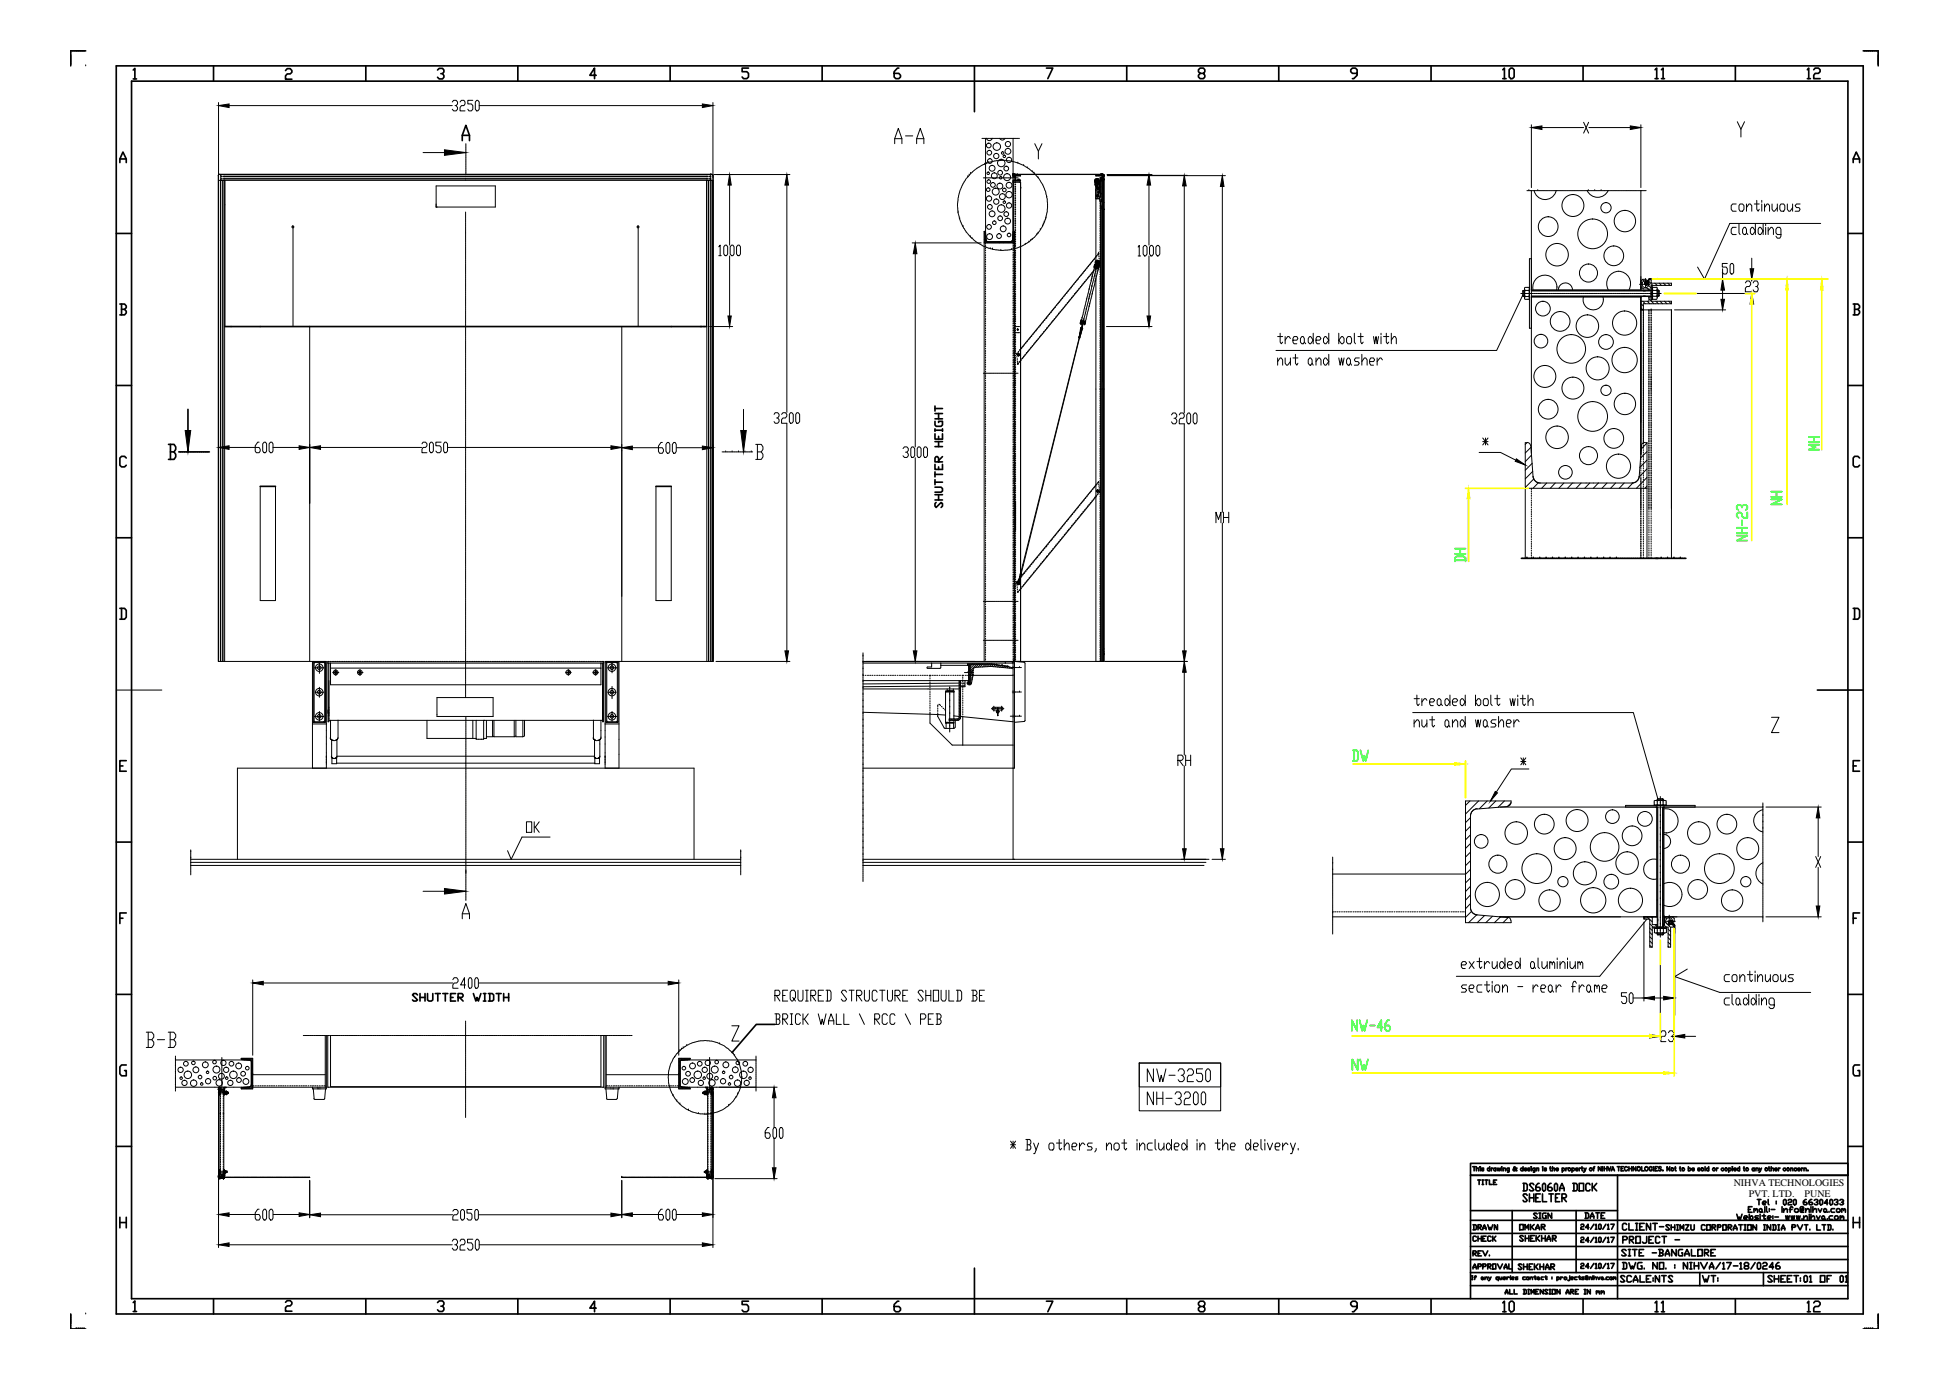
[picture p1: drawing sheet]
<svg xmlns="http://www.w3.org/2000/svg" width="297mm" height="210mm" viewBox="0 0 297 210" stroke-linecap="round" stroke-linejoin="round" font-family="sans-serif">
<defs><g id="words">
<g font-size="1.5">
<text x="264.1" y="180.6">NIHVA TECHNOLOGIES</text>
<text x="266.4" y="182.4">PVT. LTD.</text>
<text x="274.9" y="182.4">PUNE</text>
</g>
</g></defs>
<!-- layer: 1 -->
<g fill="none" stroke="#000" stroke-width=".15">
<path d="M13.1 10h.1M33.3 15.6v85.2h13.9v-51.1M34.9 16.1h34M68.9 15.5l.2-.2h.4l.2 .2v.3l-.2 .3h-.2M69.5 16.1l.2 .3v.2l-.2 .3h-.4l-.2-.3M70.1 15.5l.2-.2h.4l.1 .2v.3l-.1 .3h-.4l-.2 .3v.5h.7M72 15.3h-.7v.5h.5l.2 .3v.5l-.2 .3h-.4l-.1-.3M72.6 15.3h.2l.2 .2v1.1l-.2 .3h-.2l-.2-.3v-1.1zM73 16.1h34M108.6 15.6v85.2h-16.4v16.2M233.3 19v9.6M234.9 19.4h6.3"/>
<path d="M241.2 18.6l.8 1.7M242 18.6l-.8 1.7M242 19.4h6.3M250 19v9.6M264.6 18.5l.6 1.2v1.2M265.7 18.5l-.5 1.2M33.2 26.8v74M33.3 27.5h75.3M33.5 26.5l-.3 .3M33.5 26.6h74.9M33.5 26.5h37.4M33.6 27.5v73.3"/>
<path d="M33.6 27.5h.1M33.6 27.3h.2M33.6 26.6v.2M33.6 27v.2M33.6 27.3v73.5M33.6 27.2h.2M33.6 26.6h.2M33.6 26.9h.2M33.9 27.5v73.3M34 27.5v73.3M34 27.3h73.9M34 27.2h73.9"/>
<path d="M34 26.6h73.9M34 26.9h73.9M34.2 27.5v73.3M34.3 27.5v22.2M44.6 34.6v15.1M64.4 23.2h6.6M66.4 28.3h9.1v3.2h-9.1zM70.9 32.3v.3M70.9 32.6v.3M70.9 32.9v.3M70.9 33.3v.2M70.9 33.6v.3"/>
<path d="M70.9 33.9v.3M70.9 34.2v.3M70.9 34.5v.3M70.9 34.9v.3M70.9 35.2v.4M70.9 35.6v.3M70.9 36v.2M70.9 36.3v.3M70.9 36.6v.3M70.9 37v.2M70.9 37.3v.2M70.9 37.6v.3"/>
<path d="M70.9 37.9v.3M70.9 38.2v.3M70.9 38.6v.3M70.9 38.9v.3M70.9 39.2v.3M70.9 39.5v.3M70.9 39.9v.2M71 26.5h37.4l.2 .3M71 21.9v.2M71 22.1v.3M71 22.4v.3M71 22.7v.3"/>
<path d="M71 23.1v.3M71 23.4v.3M71 23.7v.3M71 24v.3M71 24.4v.2M71 24.7v.3M71 25v.3M71 25.4v.2M71 25.7v.3M71 26v.3M71 26.3v.2M97.2 34.6v15.1"/>
<path d="M107.6 27.5v22.2M107.7 27.5v73.3M107.9 27.5v73.3M108 27.5v73.3M108 27.3h.3M108 27.2h.3M108 26.6h.3M108 26.9h.3M108.3 26.6h.1M108.3 27.5h.1M108.3 26.6v74.2M108.3 27.5v73.3"/>
<path d="M108.6 27.5v73.3M108.6 26.8v74M108.7 26.6h11.6M109.5 37.6l.2-.3v1.6M109.5 38.9h.4M110.5 37.3h.2l.1 .3v1.1l-.1 .2h-.2l-.2-.2v-1.1zM111.1 28.2v9.1M111.1 39v9.1M111.4 37.3h.2l.2 .3v1.1l-.2 .2h-.2l-.2-.2v-1.1zM112.4 37.3h.2l.2 .3v1.1l-.2 .2h-.2l-.2-.2v-1.1zM119.9 28.2v34.6M136.3 21.9v-.8l.5-1.5 .6 1.5v.8"/>
<path d="M136.3 21.1h1.1M137.9 20.7h1.1M139 37h10.5M139.4 38.7v29.4M139.6 21.9v-.8l.6-1.5 .5 1.5v.8M139.6 21.1h1.1M145.9 31.1v.3M145.9 31.5v.2M145.9 30.8v.3M145.9 31.8v.2M145.9 30.1v.3M145.9 32.4h.1"/>
<path d="M145.9 30.5v.2M145.9 32.1v.2M145.9 32.4l.1 .3M146 29.8v.3M146 32.7l.1 .3M146.1 29.5l-.1 .3M146.1 33v.3M146.2 33.3h.1M146.2 33.4l.1 .2M146.2 29.2l-.1 .3M146.3 28.9l-.1 .3M146.3 33.7l.2 .5"/>
<path d="M146.4 28.6l-.1 .3M146.5 34.2l.2 .3M146.5 28.3l-.1 .3M146.7 28l-.1 .3M146.7 34.5h.1M146.7 34.5l.1 .3M146.9 27.7l-.2 .3M146.9 34.8l.1 .3M147 35.1l.2 .2M147 27.5l-.1 .2M147.2 27.2l-.2 .2M147.2 35.3l.2 .3"/>
<path d="M147.4 26.9h.1M147.4 27l-.2 .1M147.4 35.6l.2 .2M147.6 26.7h.1M147.6 26.7l-.1 .2M147.6 35.9l.2 .2M147.8 26.4h.1M147.8 36.1h.1M147.8 36.1l.3 .2M147.8 26.5l-.1 .2M148.1 36.3h.1M148.1 26.2l-.2 .2"/>
<path d="M148.1 36.3l.2 .2M148.3 26l-.2 .2M148.3 36.5l.2 .2M148.6 36.7l.5 .4M148.6 25.8l-.2 .2M148.8 25.6l-.2 .2M149.1 25.4l-.2 .2M149.1 37.1l.3 .2M149.4 37.3l.2 .1M149.6 21.1h.2M149.7 25.1l-.5 .3M149.7 37.4l.2 .1"/>
<path d="M149.8 27.1h.2M149.9 21.1h.5M149.9 35.3v65.5M149.9 35.3h.1M149.9 37h4.6M149.9 35.9l.3 .3M149.9 36.9l.1 .1M149.9 36.7l.3 .3M149.9 36.5l.5 .5M149.9 36.4l.6 .6M149.9 36.2l.3 .3M149.9 36.1l.3 .2"/>
<path d="M149.9 35.7l.3 .3M149.9 35.4l.2 .2M149.9 35.3l.2 .1M149.9 35.2l.2 .2M150 25l-.3 .1M150 37.5l.2 .1M150 25h.1M150 27.1h.3M150.1 35.4l.1 1.2-.1-.9M150.1 21.1v14.7l-.2-.2M150.1 36v.2M150.1 36.3v.2"/>
<path d="M150.1 36.7v.1M150.1 37v.2M150.1 37.4v.1M150.1 37.7v.2M150.1 38.1v.1M150.1 38.4v.2M150.1 38.8v.1M150.1 39.1v.2M150.1 39.5v.1M150.1 39.8v.2M150.2 36.5l.2 .3M150.3 24.9l-.3 .1"/>
<path d="M150.3 37.7l.2 .1M150.3 21.1a.44 .44 0 0 0 .4 .3 .44 .44 0 0 0 .4-.3M150.3 24.9h.1M150.3 27.1h.3M150.5 36.8h3.5M150.5 21.1h.2M150.5 36.8l.2 .2M150.6 37.8h.2M150.6 24.8h-.3M150.6 24.8h.1M150.6 36.8l.2 .2M150.7 27.1h.2"/>
<path d="M150.8 21.1h.3M150.8 36.8l.2 .2M150.8 37.9h.1M150.9 24.7h-.3M150.9 37.9h.2M151 27.1h.3M151 36.8l.2 .2M151.1 21.1h.3M151.1 36.8l.3 .2M151.2 37.9h.1M151.2 24.6l-.3 .1M151.2 38h.3"/>
<path d="M151.3 27.1h.3M151.3 36.8l.2 .2M151.4 21.1h.3M151.5 36.8l.2 .2M151.5 38l.3 .1M151.5 24.5l-.3 .1M151.7 27.1h.2M151.7 36.8l.1 .2M151.7 21.1h.3M151.8 24.5h-.2M151.8 38.1h.3M151.8 36.8l.2 .2"/>
<path d="M151.9 24.5h.3M151.9 27.1h.3M151.9 36.8l.3 .2M152.1 21.1h.3M152.1 36.8l.2 .2M152.2 38.1h.2M152.3 21.1a.44 .44 0 0 0 .4 .2 .44 .44 0 0 0 .4-.2M152.3 27.1h.3M152.3 36.8l.2 .2M152.4 21.1h.3M152.5 38.1h.1M152.5 36.8l.2 .2"/>
<path d="M152.5 38.1h.3M152.5 24.4l-.3 .1M152.5 24.4h.3M152.6 27.1h.3M152.6 36.8l.2 .2M152.7 21.1h.3M152.8 36.8l.2 .2M152.8 24.4h.3M152.9 27.1h.3M153 36.8l.1 .2M153 21.1h.3M153.1 38.1h-.3"/>
<path d="M153.1 38.1h.3M153.1 36.8l.2 .2M153.2 24.4l.2 .1M153.3 27.1h.3M153.3 36.8l.2 .2M153.4 21.1h.2M153.4 36.8l.2 .2M153.5 24.5h.3M153.6 27.1h.3M153.6 36.8l.2 .2M153.7 21.1h.3M153.7 38.1h-.3"/>
<path d="M153.8 36.8l.2 .2M153.8 24.5l.3 .1M153.9 27.1h.3M153.9 36.8l.2 .2M154 38l-.2 .1M154 21.1h.4M154.1 38h.1M154.1 36.8l.2 .2M154.1 24.6h.1M154.1 24.6h.3M154.2 36.7l.2 .3M154.2 36.5l-.2 .3"/>
<path d="M154.2 27.1h.3M154.2 26.8h.5M154.2 36.6l.3 .3M154.2 36.4l.3 .3M154.3 36.3l.2 .3M154.3 36.2l.2 .2M154.3 36l.2 .3M154.3 35.9l.2 .2M154.3 36.8h.1M154.3 26.5l.1 .1M154.3 26.6h.1M154.3 26.6h.2"/>
<path d="M154.3 21.1v14.7M154.3 36v.2M154.3 36.3v.2M154.3 36.7v.1M154.3 37v.2M154.3 37.4v.1M154.3 37.7v.2M154.3 38.1v.1M154.3 38.4v.2M154.3 38.8v.1M154.3 39.1v.2M154.3 39.5v.1"/>
<path d="M154.3 39.8v.2M154.3 27h.3v.4h-.3M154.3 27.7h1.2v73.1M154.3 27.7h.1M154.3 27.5l.1 .1M154.3 26.8l.1 .2M154.3 35.7l.2 .2M154.3 35.6l.2 .2M154.4 26.5l-.1 .1M154.4 27.4v.1h1.1M154.4 26.6l-.1 .1M154.4 37.9l-.3 .1"/>
<path d="M154.4 26.6v.1M154.4 26.5v.1M154.4 26.6h.1M154.4 27.6v7.8M154.4 35.6v.2M154.4 35.9v.2M154.4 36.3v.1M154.4 36.7v.1M154.4 37v.2M154.4 37.3v.2M154.4 37.7v.1M154.4 38.1v.1"/>
<path d="M154.4 38.4v.2M154.4 38.7v.2M154.4 39.1v.1M154.4 39.4v.2M154.4 39.8v.1M154.4 35.3l.1 .1M154.4 35.2l-.1 .2M154.4 27.5h.1M154.4 35.3h.1v81.7h-23M154.4 24.6l.3 .1M154.4 26.7l.2 .1M154.5 26.6h.1"/>
<path d="M154.5 26.6l-.2 .1 .1 .1 .1 .1 .1-.2M154.5 21.1h.3M154.5 26.5l.1 .5M154.5 26.7h-.1M154.5 26.6v.1h.1M154.5 26.6l-.1 .1h.2M154.5 35.6l-.2-.2-.1 1.2 .1-.9M154.5 26.7l-.1 .1M154.5 27.4l.1 .1M154.5 26.7l.1 .1M154.5 26.6v.1M154.6 26.6v.1"/>
<path d="M154.6 26.6h.1M154.6 26.7h.1M154.6 27.1h.2M154.6 26.7h.9v.1h-.8v.6h.8v.1M154.6 26.7l-.1 .1M154.6 26.6v.2M154.6 27.7v.1M154.6 28v.2M154.6 28.4v.1M154.6 28.7v.2M154.6 29v.2M154.6 29.4v.1"/>
<path d="M154.6 29.8v.1M154.6 30.1v.2M154.6 30.4v.2M154.6 30.8v.1M154.6 31.1v.2M154.6 31.5v.2M154.6 31.8v.2M154.6 32.2v.1M154.6 32.5v.2M154.6 32.9v.1M154.6 33.2v.2M154.6 33.6v.1"/>
<path d="M154.6 33.9v.2M154.6 34.2v.2M154.6 34.6v.2M154.6 35v.1M154.6 35.3v.2M154.6 35.6v.2M154.6 36v.2M154.6 36.4v.1M154.6 36.7v.2M154.6 37v.2M154.6 37.4v.1M154.6 37.8v.1"/>
<path d="M154.6 38.1v.2M154.6 38.4v.2M154.6 38.8v.1M154.6 39.1v.2M154.6 39.5v.1M154.6 39.8v.2M154.6 26.7l.1 .1M154.6 27.3l.2 .2M154.6 27.2l.1 .1M154.6 27l.1 .1M154.6 26.8l.1 .1M154.6 26.5v.1"/>
<path d="M154.6 26.5l.1 .2M154.7 26.5h13.2M154.7 37.8l-.3 .1M154.7 27.7v.1M154.7 28v.2M154.7 28.4v.1M154.7 28.7v.2M154.7 29v.2M154.7 29.4v.1M154.7 29.8v.1M154.7 30.1v.2M154.7 30.4v.2"/>
<path d="M154.7 30.8v.1M154.7 31.1v.2M154.7 31.5v.2M154.7 31.8v.2M154.7 32.2v.1M154.7 32.5v.2M154.7 32.9v.1M154.7 33.2v.2M154.7 33.6v.1M154.7 33.9v.2M154.7 34.2v.2M154.7 34.6v.2"/>
<path d="M154.7 35v.1M154.7 35.3v.2M154.7 35.6v.2M154.7 36v.2M154.7 36.4v.1M154.7 36.7v.2M154.7 37v.2M154.7 37.4v.1M154.7 37.8v.1M154.7 38.1v.2M154.7 38.4v.2M154.7 38.8v.1"/>
<path d="M154.7 39.1v.2M154.7 39.5v.1M154.7 39.8v.2M154.7 24.7l.3 .1M154.8 21.1h.3M154.8 26.7l.1 .1M154.9 27.1h.2M154.9 27.4l.1 .1M155 26.6h.1M155 37.8h-.3M155 26.7l.1 .1M155 24.8h.1"/>
<path d="M155 27.4l.1 .1M155.1 27.4h.1M155.1 24.8l.2 .1M155.2 27.4h.1M155.2 21.1h.1M155.2 26.7l.1 .1M155.2 27.4l.1 .1M155.3 27.4h.1M155.3 37.6l-.3 .1M155.3 26.7l.1 .1M155.3 27.4l.2 .1M155.4 25l.2 .1"/>
<path d="M155.5 28.7h.1M155.6 37.5l-.3 .1M155.7 25.1l.2 .1M155.9 37.4l-.3 .1M155.9 25.2h.1M156 25.2l.2 .2M156.1 37.2l-.2 .1M156.2 37.2h.1M156.2 25.4l.3 .1M156.4 37l-.2 .2M156.5 25.6h.1M156.5 25.6l.2 .1"/>
<path d="M156.7 36.9l-.2 .1M156.7 36.9h.1M156.8 25.7l.2 .2M156.9 36.7l-.2 .1M157 36.7h.1M157 26l.2 .1M157.2 36.4l-.2 .2M157.2 26.2h.1M157.2 36.4h.1M157.3 26.2l.2 .1M157.5 36.2l-.3 .2M157.5 26.4h.1"/>
<path d="M157.5 26.4l.2 .2M157.6 21.9l.6 1.1v1.2M157.7 36l-.2 .2M157.7 26.6l.2 .2M157.9 35.8l-.2 .2M157.9 35.8h.1M158 26.8l.1 .3M158.1 35.5l-.2 .2M158.1 27.1h.1M158.1 35.5h.1M158.2 27.1l.1 .2M158.3 35.3l-.2 .2"/>
<path d="M158.3 27.3l.2 .3M158.5 35h.1M158.5 35l-.2 .2M158.5 27.6l.3 .6M158.6 34.7l-.1 .3M158.7 21.9l-.5 1.1M158.8 34.4h.1M158.8 34.5l-.1 .2M158.8 28.2l.2 .2M158.9 34.2l-.1 .2M158.9 34.1h.1M159 28.5l.1 .2"/>
<path d="M159.1 33.8h.1M159.1 33.9l-.1 .2M159.1 28.8l.1 .2M159.2 33.5l-.1 .3M159.2 29.1l.1 .3M159.3 33.2l-.1 .3M159.3 33.2h.1M159.3 29.4l.1 .3M159.4 32.9l-.1 .3M159.4 29.7v.3M159.4 30.1l.1 .2M159.4 30h.1"/>
<path d="M159.4 32.6v.3M159.5 32.3l-.1 .3M159.5 30.7l.1 .2M159.5 30.4v.2M159.5 32v.3M159.6 31.6h.1M159.6 31.3h.1M159.6 31v.3M159.6 31.3v.3M159.6 31.7l-.1 .2M166.3 40l-.1 .1M166.5 39.7l-.1 .1"/>
<path d="M166.7 27.6l.1 .6M166.7 39.5l-.1 .1M166.8 28.1l.2 .3M166.8 27.8h.1M166.8 27.9l.1 .4h.2M166.9 28.1l.1 .1M166.9 27.4h.1M166.9 27.7h.6M166.9 26.8h.9l.1 .3h-.3M166.9 27.5h1.1M166.9 27.4v.6M166.9 28.3v11.7"/>
<path d="M166.9 30.3h.6M166.9 39.2l-.1 .1M167 26.7l-.1 .1M167 27.7h.1M167 27.8h.1M167 27.5l.1-.1h-.2v.7M167 29.8h.2v.3M167 27.8l.1 .1M167.1 27.9h.1M167.1 27.3l.3-.1v.2M167.1 29.8l.1-.2 .2 .2v.1l-.2 .1zM167.1 27.4h.1"/>
<path d="M167.1 28.2v.2M167.1 38.9l-11.8 14.4M167.1 39.8l-.1 .2M167.1 28.5v.3M167.1 28.6v.1M167.1 27.7h.1M167.1 28.3h.1M167.1 27.6v.2h.1M167.1 27.8l.1 .1M167.1 40h.1M167.1 40l.1-.1v.1M167.1 27.9l.1 .1"/>
<path d="M167.1 28.5l.3 .1v.1l-.2 .1-.1-.1zM167.1 28.4l.2 .9M167.1 28.4v.2M167.1 28.6h.1M167.1 27.6h.1M167.1 27.6l.1 .2h.1M167.1 28.7h.2M167.1 28.6h.1l-.1 .1M167.1 28.7h.1M167.1 27.5v.1M167.1 27.9v.1M167.1 38.9v.1"/>
<path d="M167.1 26.7v.1M167.2 28.1l-.1 .1M167.2 28.8h.1M167.2 39.8l.2 .1v.2l-.2 .1M167.2 39.8l-.1 .1v.2l.1 .1M167.2 27.2v.1M167.2 27.4v.3M167.2 27.7v.2M167.2 28.4v.3h-.2M167.2 28.7v.2M167.2 29.6v.2M167.2 39.8v.2"/>
<path d="M167.2 27.9v.2M167.2 27.9h.1M167.2 29.3l.4 1.5M167.2 28.2h-.2h.1M167.2 28.2h-.1M167.2 28.2v.2M167.2 27.6h.1M167.2 29.8h.1M167.2 28.7h.1M167.2 28.4h.1M167.2 27.6l-.1-.3h-.2l-.1 .1v.4M167.2 39.9l.2 .1"/>
<path d="M167.2 39.9l.1 .1M167.2 27.6h.1l.1 .3M167.2 27.6v.2M167.2 27.6h-.1M167.2 28.4l.1 .2h-.2M167.2 28.4l.2 .9M167.2 28.4h-.1M167.2 39.8h.2M167.2 28.5l.1 .2M167.2 29.2h.1M167.3 27.4l-.4-.2-.2 .3M167.3 28.5l-.2 .1"/>
<path d="M167.3 27.6v.3M167.3 29.8h.1M167.3 28.7h.1M167.3 27.4l-.1 .1M167.3 27.7h.1M167.3 28l-.1 .3M167.3 27.9h.1M167.3 28.7l-.1 .1M167.3 27.9l.1 .2M167.3 29.3v.1M167.3 26.7l-.1 .1M167.3 27.8v.1"/>
<path d="M167.3 27.8l-.2 .5M167.4 38.6h.1M167.4 27.9h.1M167.4 38.6v.2M167.4 38.7l-.1 .1M167.4 38.6l-.2 .2M167.4 38.9v.2M167.4 27.8v.1M167.4 30h.1M167.4 39.3v.2M167.4 29.2h-.1M167.4 29.1l.1 .1"/>
<path d="M167.4 29.3v.2l-.1-.2M167.4 27.4l-.1 .2M167.4 29.3h-.1M167.4 29.3h.1M167.4 30v.1M167.4 39.7l.1 .1M167.5 26.7l-.1 .1M167.5 30.4l.1 .1M167.5 30.5h.1M167.5 29.2l.3 1.5M167.5 29.3l-.2 .1M167.6 27.1h.1"/>
<path d="M167.6 27.1v.3h-.7M167.6 27.5v.3M167.6 27.9v.2M167.6 28.3v.4M167.6 28.9v.1M167.6 29.2v.1M167.6 30.6v.2M167.6 30.9v.2M167.6 31.3v.2M167.6 31.6v.2M167.6 32v.1M167.6 32.3v.2"/>
<path d="M167.6 32.7v.2M167.6 33v.2M167.6 33.4v.1M167.6 33.7v.2M167.6 34.1v.1M167.6 34.4v.2M167.6 34.8v.1M167.6 35.1v.2M167.6 35.5v.1M167.6 35.8v.2M167.6 36.2v.1M167.6 36.5v.2"/>
<path d="M167.6 36.9v.1M167.6 37.2v.2M167.6 37.5v.2M167.6 37.9v.2M167.6 38.2v.2M167.6 38.6v.1M167.6 38.9v.2M167.6 39.3v.2M167.6 39.6v.2M167.6 40v.1M167.6 30.8h.1M167.6 30.8l.3 1.1h.3"/>
<path d="M167.6 26.7l-.1 .1M167.7 26.6h.1M167.7 30h.1M167.7 30.9v69.9M167.7 27.3l-.2 .2v1.7M167.7 30h-.3M167.7 27.2l-.1 .1M167.7 27.5v2.5M167.7 27.5v2.6M167.7 31v69.8M167.7 27.3l.1 .3M167.7 27v.3"/>
<path d="M167.7 30.4l-.1 .1M167.7 30.4h.1M167.8 26.7h.1M167.8 26.7h-.9v.1M167.8 27.3h.4M167.8 30.4h-.1M167.8 26.7l-.1 .1M167.8 27.1h-.1M167.8 30.7h.1M167.8 31.6v69.2M167.8 30.7l-.2 .1M167.8 30.7l.2 .8"/>
<path d="M167.8 26.5l.1 .1M167.8 26.5v.1M167.9 26.6h.1M167.9 27.5h.1M167.9 26.6h-13.3M167.9 27.3l-.1 3.3M167.9 26.6v.2M167.9 27.2v-.1h-.2v.4M167.9 26.6l.1 .1v.1M167.9 26.7h.3M167.9 26.6l-.1 .1v-.1M167.9 26.6v.1"/>
<path d="M168 26.9l-.1 .1M168 27.4l-.2 .1M168 27.2v.2M168 27.5h.1M168 27.2l.1 .1-.1 .1M168 27.3h.1M168 27.4h.1M168 26.6h.1M168 27h.1M168 27.4l.2 .1v73.3h-36.7M168 27.3v-.3h.1v.3M168 27.4v73.4"/>
<path d="M168 31.2l.1 .1M168 27l-.1 .1M168 27.1l.1 .1M168 28.6l.1 .1M168 28.3h.1M168 28.1l.1 .1M168 27.9l.1 .1M168 27.8l.1 .1M168 27.6l.1 .1M168 39.9l.1 .1M168 39.8h.1M168 39.6h.1"/>
<path d="M168 39.4l.1 .1M168 39.2l.1 .1M168 39.1l.1 .1M168 38.9l.1 .1M168 38.7l.1 .1M168 38.6l.1 .1M168 38.4l.1 .1M168 38.3l.1 .1M168 38.1l.1 .1M168 37.9l.1 .1M168 37.8h.1M168 37.6l.1 .1"/>
<path d="M168 37.5h.1M168 37.3h.1M168 37.1l.1 .1M168 37h.1M168 36.8l.1 .1M168 36.6l.1 .1M168 36.4l.1 .1M168 36.3l.1 .1M168 36.2h.1M168 36h.1M168 35.8l.1 .1M168 35.6l.1 .1"/>
<path d="M168 35.5l.1 .1M168 35.3l.1 .1M168 35.1l.1 .1M168 35l.1 .1M168 34.8l.1 .1M168 34.7h.1M168 34.5h.1M168 34.3l.1 .1M168 34.2h.1M168 34l.1 .1M168 33.8l.1 .1M168 33.7h.1"/>
<path d="M168 33.5l.1 .1M168 33.4h.1M168 33.2h.1M168 33l.1 .1M168 32.9h.1M168 32.7l.1 .1M168 32.5l.1 .1M168 32.3l.1 .1M168 32.2l.1 .1M168 31.7l.1 .1M168 31.5l.1 .1M168 31.4l.1 .1"/>
<path d="M168 31l.1 .1M168 30.9h.1M168 30.7l.1 .1M168 30.6h.1M168 30.4l.1 .1M168 30.2l.1 .1M168 30.1h.1M168 29.9l.1 .1M168 29.8h.1M168 29.6h.1M168 29.4l.1 .1M168 29.3h.1"/>
<path d="M168 29.1l.1 .1M168 28.9l.1 .1M168 28.7l.1 .1M168 28.8h.1M168 26.6l-.1 .1M168 26.6v.1h-.1M168 26.6l.2 .1-.1 .1-.1 .1-.1-.2M168 28.4h.1M168 26.6v.1v.1l-.1-.1M168 26.6l.2 .1v.7M168 26.5v.2M168 26.8v.3"/>
<path d="M168 27.1v.2M168 27.4v.2M168 28.6v.1M168 28.4l.1 .1M168 26.6l.1 .1M168.1 27.4h.1M168.1 27.3h.1M168.1 27.5h.1M168.1 28.7h.1M168.1 28.9h.1M168.1 28.8h.1M168.1 28.5h.1"/>
<path d="M168.1 34.3l-.1 .1M168.1 27.4v73.4M168.1 31.9h-.1v17.8h.1M168.1 32h-.1M168.1 31.7l-.1 .1h.1M168.1 39.7l-.1 .1M168.1 39.4l-.1 .1M168.1 38.7l-.1 .1M168.1 38.6l-.1 .1M168.1 39.9l-.1 .1M168.1 26.6h-.1M168.1 27.4l-.1 .1"/>
<path d="M168.1 27.6h-.1M168.1 27.8h-.1M168.1 27.9l-.1 .1M168.1 28.1l-.1 .1M168.1 28.2l-.1 .1M168.1 28.4h-.1M168.1 39.5l-.1 .1M168.1 39.2l-.1 .1M168.1 39.1h-.1M168.1 38.9h-.1M168.1 38.4l-.1 .1M168.1 38.2l-.1 .1"/>
<path d="M168.1 38.1h-.1M168.1 37.9l-.1 .1M168.1 37.8h-.1M168.1 37.6l-.1 .1M168.1 37.4l-.1 .1M168.1 37.3h-.1M168.1 37.1l-.1 .1M168.1 36.9l-.1 .1M168.1 36.8h-.1M168.1 36.6l-.1 .1M168.1 36.4l-.1 .1M168.1 36.3l-.1 .1"/>
<path d="M168.1 36.1l-.1 .1M168.1 35.9l-.1 .1M168.1 35.8l-.1 .1M168.1 35.6l-.1 .1M168.1 35.5h-.1M168.1 35.3h-.1M168.1 35.1l-.1 .1M168.1 35l-.1 .1M168.1 34.8l-.1 .1M168.1 34.6l-.1 .1M168.1 34.5h-.1M168.1 34.2h-.1"/>
<path d="M168.1 34h-.1M168.1 33.8l-.1 .1M168.1 33.7h-.1M168.1 33.5l-.1 .1M168.1 33.3l-.1 .1M168.1 33.1l-.1 .1M168.1 33l-.1 .1M168.1 32.9h-.1M168.1 32.7h-.1M168.1 32.5l-.1 .1M168.1 32.3l-.1 .1M168.1 32.2l-.1 .1"/>
<path d="M168.1 31.8l-.1 .1M168.1 31.5l-.1 .1M168.1 31.4h-.1M168.1 31l-.1 .1M168.1 30.9h-.1M168.1 30.7l-.1 .1M168.1 30.5l-.1 .1M168.1 30.4h-.1M168.1 30.2l-.1 .1M168.1 30.1h-.1M168.1 29.9l-.1 .1M168.1 29.7l-.1 .1"/>
<path d="M168.1 29.5l-.1 .1M168.1 29.4l-.1 .1M168.1 29.2l-.1 .1M168.1 29.1h-.1M168.1 28.9l-.1 .1M168.1 26.7l-.1 .1M168.2 27.4l-.1 .1M168.2 27l-.3 .3M168.2 27.1l-.1 .2M168.2 26.6v.1M168.2 26.8l-.2 .2M168.2 27.3h-.1"/>
<path d="M168.6 26.6h6.9M168.7 26.8h18M168.7 26.7h12.2M173.4 37.6l.1-.2v1.6M173.4 39h.4M174.3 37.4h.2l.2 .2v1.1l-.2 .3h-.2l-.2-.3v-1.1zM175 28.2v9.1M175 39v9.1M175.3 37.4h.2l.2 .2v1.1l-.2 .3h-.2l-.2-.3v-1.1zM176.3 37.4h.2l.2 .2v1.1l-.2 .3h-.2l-.2-.3v-1.1zM180.4 28.3v34.6M186.2 28.4v49.6"/>
<path d="M232.6 29h.2M232.9 29h.1M232.9 29h.5M233.3 29v40M233.3 39.4h-.3v10.6h.3M233.5 29h.4M233.7 29a1.71 1.71 0 0 0 1.7 1.4 1.71 1.71 0 0 0 1.7-1.4M233.9 29h.3M234.2 29h.1M234.3 29h.2M234.6 29h.3M234.9 29h.3"/>
<path d="M235.2 29h.3M235.6 29h.3M235.9 29h.2M236.2 29h.3M236.5 29h.3M236.9 29h.4M237.3 29h.3M237.7 29h.2M238 29h.3M238.3 29h.3M238.6 29h.3M238.9 29h.3"/>
<path d="M239.3 29h.3M239.6 29h.3M239.9 29h.3M240.3 29h.3M240.6 29h.2M240.9 29h.3M241.2 29h.3M241.6 29h.3M241.8 29a1.76 1.76 0 0 0 1.6 1.1 1.76 1.76 0 0 0 1.6-1.1M241.9 29h.1M242 29h.2M242.3 29h.3"/>
<path d="M242.6 29h.3M242.9 29h.1M243 29h.2M243.3 29h.3M243.6 29h.3M243.9 29h.1M243.9 29h.3M244.2 29h.5M244.7 29h.5M245.2 29h.3M245.5 29h.3M245.9 29h.2"/>
<path d="M246.2 29h.3M246.5 29h.3M246.9 29h.2M247.2 29h.3M247.5 29h.3M247.8 29h.3M248.1 29h.3M248.5 29h.3M248.8 29h.3M249.1 29h.3M249.4 29h.3M249.8 29h.4"/>
<path d="M250 29v15.2M250.2 29h.3M250.6 29h.2M264.5 31.1h-.6l-.2 .2v.6l.2 .3h.6M264.5 34.6h-.6l-.2 .3v.6l.2 .2h.6M264.9 34.1v1.4l.2 .2M265.1 31.1h.3l.3 .2v.6l-.3 .3h-.3l-.2-.3v-.6zM265.7 34.6h.2l.1 .3v.6l-.1 .2h-.2l-.3-.2v-.6zM266 31.6l.4-.5h.2l.2 .2v.9M266 31.1v1.1M266 35.5l.2 .2M266.8 34.6h.2l.4 .6-.4 .5h-.2l-.2-.2v-.6z"/>
<path d="M266.8 39.3v1.6M267.2 31.1h.8M267.4 34.1v1.6M267.6 30.5v1.4l.2 .3 .2-.3M268 34.6h.2l.4 .6-.4 .5h-.2l-.2-.2v-.6zM268.4 30.5v.3M268.4 31.1v1.1M268.6 34.1v1.6M268.8 31.6l.4-.5h.1l.3 .2v.9M268.8 31.1v1.1M269 34.1v.3M269 34.6v1.1"/>
<path d="M269.3 35.2l.5-.6h.1l.2 .3v.8M269.3 34.6v1.1M269.9 31.1v.8l.2 .3h.2l.4-.6M270.7 31.1v1.1M271.3 31.1h.4l.2 .2v.6l-.2 .3h-.4l-.2-.3v-.6zM271.3 35.7h-.6l-.2-.2v-.6l.2-.3h.4l.2 .3v1.1l-.2 .3h-.4l-.2-.3M272.3 31.1v.8l.2 .3h.2l.4-.6M273.1 31.1v1.1M274.2 31.1h-.5l-.3 .2 .3 .3h.3l.2 .3-.2 .3h-.6M277.3 34h-13.8l-3.9 8.5-1-1.8M70.9 40.2v.3M70.9 40.5v.3"/>
<path d="M70.9 40.9v.2M70.9 41.1v.3M70.9 41.5v.3M70.9 41.8v.3M70.9 42.1v.3M70.9 42.5v.3M70.9 42.8v.3M70.9 43.1v.3M70.9 43.4v.3M70.9 43.8v.2M70.9 44.1v.3M70.9 44.4v.3"/>
<path d="M70.9 44.7v.3M70.9 45v.3M70.9 45.4v.3M70.9 45.7v.3M70.9 46v.3M70.9 46.4v.3M70.9 46.7v.2M70.9 47v.3M70.9 47.3v.3M70.9 47.7v.2M70.9 48v.3M70.9 48.3v.3"/>
<path d="M70.9 48.6v.3M70.9 48.9v.3M70.9 49.3v.3M70.9 49.6v.3M70.9 50v.2M70.9 50.3v.2M70.9 50.6v.3M70.9 50.9v.3M70.9 51.3v.2M70.9 51.6v.3M70.9 51.9v.3M70.9 52.2v.3"/>
<path d="M70.9 52.5v.3M70.9 52.9v.3M70.9 53.2v.3M70.9 53.5v.3M70.9 53.8v.3M70.9 54.2v.2M70.9 54.5v.3M70.9 54.8v.3M70.9 55.2v.2M70.9 55.5v.3M70.9 55.8v.3M70.9 56.1v.3"/>
<path d="M70.9 56.4v.3M70.9 56.8v.3M70.9 57.1v.3M70.9 57.4v.3M70.9 57.7v.3M70.9 58.1v.2M70.9 58.4v.3M70.9 58.7v.3M70.9 59.1v.2M70.9 59.4v.2M70.9 59.7v.3M94.7 49.7v51.1"/>
<path d="M108.1 49.7h3.5M149.8 56.9h.2M150 56.9h.3M150.1 40.2v.1M150.1 40.5v.2M150.1 40.9v.1M150.1 41.2v.2M150.1 41.6v.1M150.1 41.9v.2M150.1 42.2v.2M150.1 42.6v.2M150.1 42.9v.2"/>
<path d="M150.1 43.3v.1M150.1 43.6v.2M150.1 44v.2M150.1 44.3v.2M150.1 44.7v.1M150.1 45v.2M150.1 45.4v.2M150.1 45.7v.2M150.1 46.1v.1M150.1 46.4v.2M150.1 46.8v.1M150.1 47.1v.2"/>
<path d="M150.1 47.5v.1M150.1 47.8v.2M150.1 48.2v.1M150.1 48.5v.2M150.1 48.9v.1M150.1 49.2v.2M150.1 49.5v.2M150.1 49.9v.2M150.1 50.2v.2M150.1 50.6v.2M150.1 50.9v.2M150.1 51.3v.1"/>
<path d="M150.1 51.6v.2M150.1 52v.2M150.1 52.3v.2M150.1 52.7v.1M150.1 53v.2M150.1 53.4v.2M150.1 53.7v.2M150.1 54.1v.1M150.1 54.4v.2M150.1 54.8v.1M150.1 55.1v.2M150.1 55.5v.1"/>
<path d="M150.1 55.8v.2M150.1 56.2v.1M150.1 56.5v.2M150.1 56.9v.1M150.1 57.2v.2M150.1 57.5v.2M150.1 57.9v.1M150.1 58.3v.1M150.1 58.6v.2M150.1 58.9v.2M150.1 59.3v.1M150.1 59.6v.2"/>
<path d="M150.1 60v.2M150.3 56.9h.3M150.7 56.9h.2M151 56.9h.3M151.3 56.9h.3M151.7 56.9h.2M151.9 56.9h.3M152.3 56.9h.3M152.6 56.9h.3M152.9 56.9h.3M153.3 56.9h.3M153.6 56.9h.3"/>
<path d="M153.9 56.9h.3M154.2 56.9h.3M154.3 40.2v.1M154.3 40.5v.2M154.3 40.9v.1M154.3 41.2v.2M154.3 41.6v.1M154.3 41.9v.2M154.3 42.2v.2M154.3 42.6v.2M154.3 42.9v.2M154.3 43.3v.1"/>
<path d="M154.3 43.6v.2M154.3 44v.2M154.3 44.3v.2M154.3 44.7v.1M154.3 45v.2M154.3 45.4v.2M154.3 45.7v.2M154.3 46.1v.1M154.3 46.4v.2M154.3 46.8v.1M154.3 47.1v.2M154.3 47.5v.1"/>
<path d="M154.3 47.8v.2M154.3 48.2v.1M154.3 48.5v.2M154.3 48.9v.1M154.3 49.2v.2M154.3 49.5v.2M154.3 49.9v.2M154.3 50.2v.2M154.3 50.6v.2M154.3 50.9v.2M154.3 51.3v.1M154.3 51.6v.2"/>
<path d="M154.3 52v.2M154.3 52.3v.2M154.3 52.7v.1M154.3 53v.2M154.3 53.4v.2M154.3 53.7v.2M154.3 54.1v.1M154.3 54.4v.2M154.3 54.8v.1M154.3 55.1v.2M154.3 55.5v.1M154.3 55.8v.2"/>
<path d="M154.3 56.2v.1M154.3 56.5v.2M154.3 56.9v.1M154.3 57.2v.2M154.3 57.5v.2M154.3 57.9v.1M154.3 58.3v.1M154.3 58.6v.2M154.3 58.9v.2M154.3 59.3v.1M154.3 59.6v.2M154.3 60v.2"/>
<path d="M154.4 40.1v.2M154.4 40.5v.1M154.4 40.8v.2M154.4 41.2v.1M154.4 41.5v.2M154.4 41.9v.1M154.4 42.2v.2M154.4 42.5v.2M154.4 42.9v.2M154.4 43.3v.1M154.4 43.6v.2M154.4 43.9v.2"/>
<path d="M154.4 44.3v.2M154.4 44.7v.1M154.4 45v.2M154.4 45.3v.2M154.4 45.7v.1M154.4 46.1v.1M154.4 46.4v.2M154.4 46.7v.2M154.4 47.1v.1M154.4 47.4v.2M154.4 47.8v.1M154.4 48.1v.2"/>
<path d="M154.4 48.5v.1M154.4 48.8v.2M154.4 49.1v.2M154.4 49.5v.2M154.4 49.9v.1M154.4 50.2v.2M154.4 50.5v.2M154.4 50.9v.2M154.4 51.3v.1M154.4 51.6v.2M154.4 51.9v.2M154.4 52.3v.2"/>
<path d="M154.4 52.7v.1M154.4 53v.2M154.4 53.3v.2M154.4 53.7v.1M154.4 54v.2M154.4 54.4v.1M154.4 54.7v.2M154.4 55.1v.1M154.4 55.4v.2M154.4 55.8v.1M154.4 56.1v.2M154.4 56.5v.1"/>
<path d="M154.4 56.8v.2M154.4 57.2v.1M154.4 57.5v.2M154.4 57.9v.1M154.4 58.2v.2M154.4 58.5v.2M154.4 58.9v.2M154.4 59.3v.1M154.4 59.6v.2M154.4 59.9v.2M154.6 56.9h.2M154.6 40.2v.1"/>
<path d="M154.6 40.5v.2M154.6 40.9v.1M154.6 41.2v.2M154.6 41.6v.1M154.6 41.9v.2M154.6 42.2v.2M154.6 42.6v.2M154.6 43v.1M154.6 43.3v.2M154.6 43.6v.2M154.6 44v.2M154.6 44.4v.1"/>
<path d="M154.6 44.7v.2M154.6 45v.2M154.6 45.4v.2M154.6 45.7v.2M154.6 46.1v.2M154.6 46.4v.2M154.6 46.8v.1M154.6 47.1v.2M154.6 47.5v.1M154.6 47.8v.2M154.6 48.2v.1M154.6 48.5v.2"/>
<path d="M154.6 48.9v.1M154.6 49.2v.2M154.6 49.6v.1M154.6 49.9v.2M154.6 50.2v.2M154.6 50.6v.2M154.6 51v.1M154.6 51.3v.2M154.6 51.6v.2M154.6 52v.2M154.6 52.4v.1M154.6 52.7v.2"/>
<path d="M154.6 53v.2M154.6 53.4v.2M154.6 53.7v.2M154.6 54.1v.1M154.6 54.4v.2M154.6 54.8v.1M154.6 55.1v.2M154.6 55.5v.1M154.6 55.8v.2M154.6 56.2v.1M154.6 56.5v.2M154.6 56.9v.1"/>
<path d="M154.6 57.2v.2M154.6 57.6v.1M154.6 57.9v.2M154.6 58.3v.1M154.6 58.6v.2M154.6 59v.1M154.6 59.3v.2M154.6 59.6v.2M154.6 60v.2M154.7 49.6v.1h.1M154.7 50.7h.1M154.7 40.2v.1"/>
<path d="M154.7 40.5v.2M154.7 40.9v.1M154.7 41.2v.2M154.7 41.6v.1M154.7 41.9v.2M154.7 42.2v.2M154.7 42.6v.2M154.7 43v.1M154.7 43.3v.2M154.7 43.6v.2M154.7 44v.2M154.7 44.4v.1"/>
<path d="M154.7 44.7v.2M154.7 45v.2M154.7 45.4v.2M154.7 45.7v.2M154.7 46.1v.2M154.7 46.4v.2M154.7 46.8v.1M154.7 47.1v.2M154.7 47.5v.1M154.7 47.8v.2M154.7 48.2v.1M154.7 48.5v.2"/>
<path d="M154.7 48.9v.1M154.7 49.2v.2M154.7 49.9v.2M154.7 50.2v.2M154.7 50.6v.2M154.7 51v.1M154.7 51.3v.2M154.7 51.6v.2M154.7 52v.2M154.7 52.4v.1M154.7 52.7v.2M154.7 53v.2"/>
<path d="M154.7 53.4v.2M154.7 53.7v.2M154.7 54.1v.1M154.7 54.4v.2M154.7 54.8v.1M154.7 55.1v.2M154.7 55.5v.1M154.7 55.8v.2M154.7 56.2v.1M154.7 56.5v.2M154.7 56.9v.1M154.7 57.2v.2"/>
<path d="M154.7 57.6v.1M154.7 57.9v.2M154.7 58.3v.1M154.7 58.6v.2M154.7 59v.1M154.7 59.3v.2M154.7 59.6v.2M154.7 60v.2M154.9 56.9h.2M154.9 54.3v.1M155 50.2h.2M155 53.8l-.1 .3"/>
<path d="M155 54.1h.3M155 54.9v.2M155 54.6v.2M155 49.7h.2M155 50.7h.2M155 54l.2-.1 .1 .2-.1 .1-.2-.1zM155 55.3v.2M155 53.8l-.1 .2M155 55.5h.1M155 55.4h.1M155 50.1v.2M155.1 55.3l-.1 .1"/>
<path d="M155.2 54.1h-.2l.2 .1M155.2 55.4l-.2 .1M155.2 53.8v.4M155.2 53.5l-.1 .1M155.2 53.6l-.1 .1M155.3 54.1l-.1-.2 .1 .2M155.3 54.1h.1M155.3 55l-.1 .2M155.3 49.7h.2M155.3 50.7h.2M155.4 55.1l-.1 .1M155.4 53.3l-.1 .1"/>
<path d="M155.5 54.8l-.1 .1M155.6 54.8l-.1 .1M155.7 53l-.2 .1M155.8 54.5l-.2 .2M155.9 52.7l-.1 .2M156 54.2l-.1 .2M156.1 52.5l-.1 .1M156.2 54l-.1 .1M156.3 52.2l-.1 .1M156.4 53.7l-.1 .1M156.5 51.9l-.1 .2M156.6 53.4l-.1 .2"/>
<path d="M156.8 51.6l-.2 .2M156.9 53.2l-.2 .1M157 51.4l-.1 .1M157.1 52.9l-.1 .1M157.2 51.1l-.1 .2M157.3 52.6l-.1 .1M157.4 50.8l-.1 .2M157.5 52.4l-.1 .1M157.6 50.6l-.1 .1M157.7 52.1l-.1 .1M157.9 50.3l-.2 .2M158 51.8l-.2 .1"/>
<path d="M158.1 50l-.1 .2M158.2 51.6l-.1 .1M158.3 49.8l-.1 .1M158.4 51.3l-.1 .1M158.5 49.5l-.1 .2M158.6 51l-.1 .1M158.7 49.2l-.1 .2M158.8 50.8l-.1 .1M159 49l-.2 .1M159.1 50.5l-.2 .1M159.2 48.7l-.1 .1M159.3 50.2l-.1 .1"/>
<path d="M159.5 48.3l-.2 .3M159.6 49.8l-.2 .2M159.7 48.1l-.1 .1M159.8 49.6l-.1 .1M159.9 47.8l-.1 .1M160 49.3l-.1 .1M160.2 47.5l-.2 .2M160.2 49l-.1 .1M160.4 47.2l-.2 .2M160.5 48.8l-.2 .1M160.6 47l-.1 .1M160.7 48.5l-.2 .1"/>
<path d="M160.8 46.7l-.1 .2M160.9 48.2l-.1 .1M161 46.4l-.1 .2M161.1 48l-.1 .1M161.2 46.2l-.1 .1M161.3 47.7l-.1 .1M161.5 45.9l-.2 .2M161.6 47.4l-.2 .1M161.7 45.6l-.1 .2M161.8 47.2l-.2 .1M161.9 45.4l-.1 .1M162 46.9l-.1 .1"/>
<path d="M162.1 45.1l-.1 .1M162.2 46.6l-.1 .1M162.3 44.8l-.1 .2M162.4 46.4l-.1 .1M162.6 44.6l-.2 .1M162.7 46.1l-.2 .1M162.8 44.3l-.1 .1M162.9 45.8l-.2 .1M163 44l-.1 .2M163.1 45.6l-.1 .1M163.2 43.8l-.1 .1M163.3 45.3l-.1 .1"/>
<path d="M163.4 43.5l-.1 .1M163.5 45l-.1 .1M163.6 43.2l-.1 .1M163.7 44.7l-.1 .1M163.9 42.9l-.1 .2M164 44.5l-.2 .1M164.1 42.7l-.1 .1M164.2 44.2l-.1 .1M164.3 42.4l-.1 .1M164.4 51.4h.1M164.4 51.2v.2M164.4 51.4v.1"/>
<path d="M164.4 51.5h.1M164.4 51.4l-8.9 36M164.4 43.9l-.1 .1M164.4 51.5l.1-.2v.2M164.4 51.5l-8.9 35.9M164.5 50.8h.1M164.5 50.8l-.1 .3M164.5 51.2l-.1 .3M164.5 50.8l-.1 .6M164.5 42.1l-.1 .1M164.6 50.8l-.1 .3M164.6 50.6l-.1 .2"/>
<path d="M164.6 49.2v.1M164.6 50.8h.1M164.6 50.8v.3M164.6 50.2v.3M164.6 49.4h.2M164.6 43.6l-.1 .2M164.6 49.1v.1l.3 .1M164.6 49v.1M164.6 49.1l.6 .2v.1M164.6 50.8l-.1 .7M164.6 50.5v.3M164.6 49.2l.2 .1"/>
<path d="M164.6 49.1v.3M164.7 48.9l-.1 .1M164.7 50.6l-.1 .2M164.7 49l.6 .2-.1 .3M164.7 48.9l.6 .2M164.7 48.7l-.1 .2M164.7 50.2l-.1 .3M164.7 48.9l.6 .1M164.7 48.7l.7 .2M164.7 48.8l-.1 .3M164.7 41.9l-.1 .1M164.7 49.4l.1 .1"/>
<path d="M164.8 49.3l.1 .2M164.8 49.9l-.2 .3M164.8 50h.1M164.8 50.3l-.1 .3M164.8 50h-.1l-.1 .8M164.8 48.5h.1M164.8 49.9l.1 .1M164.8 49.5l-.1 .5h-.1l-.1 .8M164.8 48.5l-.1 .3M164.8 43.4l-.1 .1M164.9 49.9l-.3 .1M164.9 49.7l-.2 .5"/>
<path d="M164.9 50l-.3 .8M164.9 50l-.1 .2M164.9 48.2l-.1 .2M164.9 49.3h.1M164.9 49.5l-.1 .5h-.1M164.9 49.4v.2M164.9 49.3l.3 .1M165 49l-.1 .3M165 47.9l-.1 .2M165 41.6l-.1 .1M165 49h.1M165 47.5v.3"/>
<path d="M165.1 48.7h.1M165.1 48.7l-.1 .3M165.1 43.1l-.2 .1M165.1 47.2v.3M165.2 48.4l-.1 .3M165.2 46.9l-.1 .3M165.2 41.3l-.1 .1M165.2 49.2v.1M165.2 48.1v.2M165.3 49.1l-.1 .1M165.3 46.6l-.1 .3M165.3 42.8l-.1 .2"/>
<path d="M165.3 49v.1M165.3 48.9v.1M165.3 47.8h.1M165.3 47.8l-.1 .2M165.4 46.3l-.1 .3M165.4 48.9l-.1 .3M165.4 47.5l-.1 .2M165.4 46v.2M165.4 41.1l-.1 .1M165.5 47.1h.1M165.5 47.2l-.1 .2M165.5 48.6l-.1 .3"/>
<path d="M165.5 45.6h.1M165.5 48.3v.3M165.5 45.7v.2M165.5 42.5l-.1 .2M165.5 46.8v.3M165.6 48l-.1 .2M165.6 45.3l-.1 .3M165.6 46.5l-.1 .3M165.6 40.8l-.1 .1M165.7 45l-.1 .3M165.7 47.6l-.1 .3M165.7 46.2l-.1 .3"/>
<path d="M165.7 42.3l-.1 .1M165.7 44.7v.3M165.7 47.3v.3M165.8 45.9l-.1 .2M165.8 45.6v.2M165.8 44.4l-.1 .3M165.8 47l-.1 .3M165.8 40.5l-.1 .1M165.9 45.6h.1M165.9 44.1l-.1 .3M165.9 46.7l-.1 .3M165.9 45.2h.1"/>
<path d="M165.9 44.1h.1M165.9 46.7h.1M165.9 45.3v.2M165.9 42l-.1 .2M166 46.4h.1M166 43.8l-.1 .2M166 46.4l-.1 .3M166 44.9h.1M166 45v.2M166 43.4v.3M166 46.1v.3M166.1 44.6l-.1 .3"/>
<path d="M166.1 40.3l-.1 .1M166.1 45.8l-.1 .2M166.1 43.1l-.1 .3M166.2 44.3l-.1 .3M166.2 41.7l-.2 .2M166.2 42.8h.1M166.2 42.8l-.1 .3M166.2 45.4l-.1 .3M166.3 44l-.1 .3M166.3 42.5l-.1 .3M166.3 43.6h.1M166.3 42.5h.1"/>
<path d="M166.3 43.7v.2M166.3 45.1l-.1 .3M166.3 42.2h.1M166.3 42.2v.3M166.3 44.8v.3M166.4 44.8h.1M166.4 43.3l-.1 .3M166.4 41.5l-.1 .1M166.4 41.9v.3M166.4 44.5v.2M166.5 43.1l-.1 .2M166.5 44.2l-.1 .3"/>
<path d="M166.5 41.6l-.1 .2M166.6 42.7l-.1 .3M166.6 43.9l-.1 .3M166.6 41.2l-.1 .3M166.6 41.2l-.1 .2M166.6 42.4v.3M166.7 42.1l-.1 .3M166.7 40.9l-.1 .3M166.7 43.6l-.1 .2M166.7 41.1l-.1 .1M166.7 41.2l-11 13.5M166.7 40.6v.1"/>
<path d="M166.7 40.6v.2M166.7 42.1h.1M166.7 40.7l.6 .2M166.8 40.3l-.1 .2M166.8 40.6h.1M166.8 43.2l-.1 .3M166.8 41.8l-.1 .2M166.8 40.6l.6 .2M166.8 40.3v.1M166.8 42.9h.1M166.8 40.4l.6 .2M166.8 42.9v.3"/>
<path d="M166.8 41.5v.2M166.9 42.6l-.1 .3M166.9 40.2v.2M166.9 40.6v.1M166.9 41.3v.1M166.9 41.6v.2M166.9 42v.1M166.9 42.3v58.5M166.9 41.1l-.1 .3M166.9 40.9l-.1 .2M167 40h.4v.2l.1 .1M167 40.1l.4 .3v.3"/>
<path d="M167 42.3l-.1 .2M167 40.9l-.1 .2v-.2M167 40.7l-.2 .2M167.1 40l.1 .2M167.1 42l-.1 .2M167.1 40.6l-.1 .2M167.1 40.7l-.2 .2M167.1 40l.1 .1M167.1 40.4l.3 .1M167.1 41.7v.2M167.2 40v.2M167.2 41.4l-.1 .2"/>
<path d="M167.2 41.3h.1M167.2 40.4l-.1 .2M167.3 41l-.1 .3M167.3 40.8v.1M167.3 40.9v.1M167.3 40h.1M167.3 40.5l-.1 .1M167.4 40.6l-.1 .2M167.4 40.7l-.7-.2v.4M167.4 40.7l-.1 .3-.6-.2M167.4 40.4v.2M167.4 40.6v.1"/>
<path d="M167.4 40.2a.36 .36 0 0 0 0-.5 .36 .36 0 0 0-.6 .1 .36 .36 0 0 0 .3 .5M167.4 40.3v.2l-.6-.2v.3M167.5 40.1h.1M167.5 40l-.1 .3M167.5 40.1l-.1 .2M167.6 40.3v.2M167.6 40.7v.2M167.6 41v.2M167.6 41.4v.1M167.6 41.7v.2M167.6 42.1v.1M167.6 42.4v.2"/>
<path d="M167.6 42.8v.1M167.6 43.1v.2M167.6 43.5v.1M167.6 43.8v.2M167.6 44.2v.1M167.6 44.5v.2M167.6 44.8v.2M167.6 45.2v.2M167.6 45.6v.1M167.6 45.9v.2M167.6 46.2v.2M167.6 46.6v.1"/>
<path d="M167.6 46.9v.2M167.6 47.3v.2M167.6 47.6v.2M167.6 48v.1M167.6 48.3v.2M167.6 48.7v.2M167.6 49v.2M167.6 49.4v.1M167.6 49.7v.2M167.6 50.1v.1M167.6 50.4v.2M167.6 50.8v.1"/>
<path d="M167.6 51.1v.2M167.6 51.5v.1M167.6 51.8v.2M167.6 52.2v.1M167.6 52.5v.2M167.6 52.8v.2M167.6 53.2v.1M167.6 53.6v.1M167.6 53.9v.2M167.6 54.2v.2M167.6 54.6v.1M167.6 54.9v.2"/>
<path d="M167.6 55.3v.2M167.6 55.6v.2M167.6 56v.1M167.6 56.3v.2M167.6 56.7v.2M167.6 57v.2M167.6 57.4v.1M167.6 57.7v.2M167.6 58.1v.1M167.6 58.4v.2M167.6 58.8v.1M167.6 59.1v.3"/>
<path d="M167.6 59.6v.1M167.6 59.9v.2M168 49.6l.1 .1M168 49.4l.1 .1M168 49.2l.1 .1M168 49.1h.1M168 48.9l.1 .1M168 48.8h.1M168 48.6h.1M168 48.4l.1 .1M168 48.3h.1M168 48.1l.1 .1"/>
<path d="M168 47.9l.1 .1M168 47.8h.1M168 47.6l.1 .1M168 47.5h.1M168 47.3h.1M168 47.1l.1 .1M168 46.9l.1 .1M168 46.8l.1 .1M168 46.6l.1 .1M168 46.4l.1 .1M168 46.3l.1 .1M168 46.1l.1 .1"/>
<path d="M168 46l.1 .1M168 45.8l.1 .1M168 45.6l.1 .1M168 45.5l.1 .1M168 45.3l.1 .1M168 45.2h.1M168 45h.1M168 44.8l.1 .1M168 44.7h.1M168 44.5l.1 .1M168 44.3l.1 .1M168 44.2h.1"/>
<path d="M168 44l.1 .1M168 43.9h.1M168 43.7h.1M168 43.5l.1 .1M168 43.3l.1 .1M168 43.2l.1 .1M168 43l.1 .1M168 42.8l.1 .1M168 42.7l.1 .1M168 42.5l.1 .1M168 42.4h.1M168 42.2h.1"/>
<path d="M168 42l.1 .1M168 41.9l.1 .1M168 41.7l.1 .1M168 41.5l.1 .1M168 41.4h.1M168 41.2l.1 .1M168 41.1h.1M168 40.9h.1M168 40.7l.1 .1M168 40.6h.1M168 40.4l.1 .1M168 40.2l.1 .1"/>
<path d="M168 40l.1 .1M168.1 44.6l-.1 .1M168.1 41.4h-.1M168.1 42l-.1 .1M168.1 42.3l-.1 .1M168.1 40l-.1 .1M168.1 40.9h-.1M168.1 44.8l-.1 .1M168.1 49.7h-.1M168.1 49.6h-.1M168.1 49.4h-.1M168.1 49.2l-.1 .1"/>
<path d="M168.1 49.1h-.1M168.1 48.9l-.1 .1M168.1 48.7l-.1 .1M168.1 48.6h-.1M168.1 48.4l-.1 .1M168.1 48.3h-.1M168.1 48.1h-.1M168.1 47.9l-.1 .1M168.1 47.8h-.1M168.1 47.6l-.1 .1M168.1 47.4l-.1 .1M168.1 47.2l-.1 .1"/>
<path d="M168.1 47.1l-.1 .1M168.1 46.9l-.1 .1M168.1 46.8h-.1M168.1 46.6l-.1 .1M168.1 46.4l-.1 .1M168.1 46.3l-.1 .1M168.1 46.1l-.1 .1M168.1 45.9l-.1 .1M168.1 45.8h-.1M168.1 45.6l-.1 .1M168.1 45.5h-.1M168.1 45.3l-.1 .1"/>
<path d="M168.1 45.1l-.1 .1M168.1 45h-.1M168.1 44.5h-.1M168.1 44.3l-.1 .1M168.1 44.2h-.1M168.1 44l-.1 .1M168.1 43.8l-.1 .1M168.1 43.6l-.1 .1M168.1 43.5l-.1 .1M168.1 43.3l-.1 .1M168.1 43.2h-.1M168.1 43l-.1 .1"/>
<path d="M168.1 42.8l-.1 .1M168.1 42.7l-.1 .1M168.1 42.5l-.1 .1M168.1 42.2h-.1M168.1 41.9h-.1M168.1 41.7h-.1M168.1 41.5l-.1 .1M168.1 41.2l-.1 .1M168.1 41l-.1 .1M168.1 40.7l-.1 .1M168.1 40.6h-.1M168.1 40.4h-.1"/>
<path d="M168.1 40.2l-.1 .1M168.5 49.7h7M194.6 55.1l.4-.6h.2l.2 .3v.8M194.6 51.3h.8M194.6 54.5v1.1M195 50.8v1.3l.2 .3 .2-.3M195.8 54.5v.8l.2 .3h.1l.5-.5M195.8 51.3v1.1M196.6 51.6l-.2-.3h-.3l-.3 .5M196.6 54.5v1.1M196.9 51.8h.6l.2-.2-.2-.3h-.4l-.2 .3v.5l.2 .3h.4M196.9 54.5h.8"/>
<path d="M197.3 54v1.3l.2 .3 .2-.3M198.3 51.3h.2l.2 .3v.5l-.2 .3h-.2l-.2-.3v-.5zM198.7 52.1l.2 .3M199.5 51.3h.2l.3 .5-.3 .6h-.2l-.2-.3v-.5zM199.5 54.5h.2l.2 .3v.5l-.2 .3h-.2l-.2-.3v-.5zM199.9 55.3l.1 .3M200 50.8v1.6M200.5 51.8h.5l.2-.2-.2-.3h-.4l-.1 .3v.5l.1 .3h.4M200.5 55.1l.3-.6h.2l.2 .3v.8M200.5 54.5v1.1M201.8 51.3h.2l.4 .5-.4 .6h-.2l-.2-.3v-.5zM201.8 54.5h.2l.4 .6-.4 .5h-.2l-.2-.3v-.5z"/>
<path d="M202.4 50.8v1.6M202.4 54v1.6M203.9 54.5l.2 1.1 .3-1.1 .1 1.1 .2-1.1M203.9 50.8v1.6M204.4 51.3h.1l.2 .3v.5l-.2 .3h-.1l-.5-.6zM205.3 51.3h.4l.2 .3v.5l-.2 .3h-.4l-.2-.3v-.5zM205.3 54.5h.2l.2 .3v.5l-.2 .3h-.2l-.2-.3v-.5zM205.7 55.3l.2 .3M206.3 50.8v1.3l.2 .3M206.9 51.3h.8M207.1 54.5h-.6l-.2 .3 .2 .3h.4l.2 .2-.2 .3h-.6M207.3 50.8v1.3l.1 .3 .3-.3"/>
<path d="M207.4 55.1l.4-.6h.2l.3 .3v.8M207.4 54v1.6M208.6 55.1h.6l.2-.3-.2-.3h-.4l-.2 .3v.5l.2 .3h.4M209.2 51.3l.2 1.1 .2-1.1 .2 1.1 .2-1.1M209.8 54.5v1.1M210.4 50.8v.2M210.4 51.3v1.1M210.6 54.8l-.2-.3h-.2l-.4 .6M210.7 51.3h.9M211.2 50.8v1.3l.1 .3 .3-.3M211.9 51.8l.4-.5h.2l.2 .3v.8M211.9 50.8v1.6"/>
<path d="M231.7 44.7h.3M232 45l-4 8.4h-33.6M232 44.3h.3M232 45.1h.3M232 44.3v.8M232 45.1v.1M232 44.7h.3M232 44.2h.3M232 45.2h.3M232 44.2v1M232 44.2v.1M232.3 44v1.4"/>
<path d="M232.3 43.8v1.8M232.3 44.7h.3M232.3 44.2h.6M232.3 45.2h.6M232.3 43.8h.6M232.3 45.6h.6M232.6 44.7h.3M232.9 43.8v1.8M233 44.7h.2M233.3 44.7h.3M233.3 44.2h18.2M233.3 44.3h18.2"/>
<path d="M233.3 45.1h18.2M233.3 45.2h18.2M233.3 45.3h16.7M233.3 44.2h16.7M233.6 44.7h.3M233.9 44.7h.3M234.2 44.7h.3M234.6 44.7h.3M234.9 44.7h.3M235.2 44.7h.3M235.6 44.7h.3M235.9 44.7h.2"/>
<path d="M236.2 44.7h.3M236.5 44.7h.3M236.9 44.7h.2M237.2 43.8a1.84 1.84 0 0 0-2.1-1.9 1.84 1.84 0 0 0-1.6 2.2M237.2 43.7l-.1 .4M237.2 44.7h.3M237.5 44.7h.3M237.8 44.7h.3M238.1 44.7h.3M238.5 44.7h.3M238.8 44.7h.3M239.1 44.7h.3"/>
<path d="M239.5 44.7h.2M239.5 44.1a1.08 1.08 0 0 0-1-1 1.08 1.08 0 0 0-1.1 1M239.8 44.7h.2M240.1 44.7h.3M240.4 44.7h.3M240.8 44.7h.2M241.1 44.7h.3M241.4 44.7h.3M241.7 44.7h.3M242 44.7h.3M242.4 44.7h.3M242.7 44.7h.3"/>
<path d="M243 44.7h.3M243.3 44.7h.3M243.7 44.7h.2M244 44.7h.3M244.2 45.2a1.55 1.55 0 0 1-1.5 2 1.55 1.55 0 0 1-1.5-2M244.3 44.7h.3M244.7 44.7h.2M245 44.7h.3M245.3 44.7h.3M245.6 44.7h.3M245.9 44.7h.3M246.3 44.7h.3"/>
<path d="M246.6 41.3a1.88 1.88 0 0 1 1.6 2.8M246.6 41.3a1.88 1.88 0 0 0-1.6 2.8M246.6 44.7h.3M246.9 44.7h.3M247.2 44.7h.3M247.6 44.7h.2M247.9 44.7h.3M248.2 44.7h.3M248.6 44.7h.2M248.8 44.7h.3M249.2 44.7h.3M249.5 44.7h.3"/>
<path d="M249.7 43.3h.3M249.8 44.7h.3M250 44h.1M250 45.2v24.1M250 47.2h4.6v37.8M250 44h1.2v.2M250 46.9l.2 .3M250 46.3l.3 .3M250 43.6l.4 .4M250 43l.2 .2M250 43.3h.5M250.2 44.7h.3"/>
<path d="M250.2 42.6l.3 .2M250.2 45.9l.4 .4M250.3 47.2h.1M250.3 46.4v21.2M250.4 46.2l-.1 .2M250.5 44.7h.3M250.5 43.3h.3M250.6 42.9l.4 .4 .1-.2M250.7 42.8h.1M250.7 43.1h.1M250.7 43.1v.2h-.1l-.1-.2 .3 .3M250.7 42.4v.6"/>
<path d="M250.7 43.4v.3M250.7 42.9l-.2 .2M250.7 43.4h.3M250.8 43.3h.1M250.8 44.7h.3M250.8 42.8l.3 .4M250.8 43.8l.3 .2M250.8 43.3h.5M250.9 42.8a.32 .32 0 0 0-.4 .2 .32 .32 0 0 0 .2 .4M250.9 45.9l.4 .4M251 42.9l-.4 .4M251 42.8v.1"/>
<path d="M251 42.8l-.4 .3M251 43.4h.1M251 42.9a.32 .32 0 0 1 .1 .4 .32 .32 0 0 1-.4 .1M251.1 42.8v.1M251.1 42.9v.2M251.1 42.6l-.2 .2M251.1 43.1l-.3 .3M251.1 44.7h.3M251.1 42.6l-.1 .2M251.1 43.5l.4 .4M251.2 42.8v.5a.54 .54 0 0 1-.6 .5 .54 .54 0 0 1-.5-.6 .54 .54 0 0 1 .6-.5l-.1-.2h-.4l-.2 .3M251.2 42.5l-.3 .4"/>
<path d="M251.2 44.2h.1M251.2 45.2v.7h-1.2M251.2 47.2v.3M251.2 47.6v.2M251.2 48v.1M251.2 48.3v.2M251.2 48.6v.3M251.2 49v.2M251.2 49.4v.1M251.2 49.7v.2M251.2 50v.2M251.2 50.4v.2"/>
<path d="M251.2 50.8v.1M251.2 51.1v.2M251.2 51.4v.2M251.2 51.8v.2M251.2 52.2v.1M251.2 52.5v.2M251.2 52.8v.2M251.2 53.2v.2M251.2 53.5v.2M251.2 53.9v.2M251.2 54.2v.2M251.2 54.6v.2"/>
<path d="M251.2 54.9v.2M251.2 55.2v.3M251.2 55.6v.2M251.2 56v.1M251.2 56.3v.2M251.2 56.6v.3M251.2 57v.2M251.2 57.4v.1M251.2 57.7v.2M251.2 58v.3M251.2 58.4v.2M251.2 58.8v.1"/>
<path d="M251.2 59.1v.2M251.2 59.4v.2M251.2 59.8v.2M251.2 44.2h.3M251.2 45.2h.3M251.2 42.6l-.1 .2M251.2 45.5l.3 .3M251.2 42.9l.6 .6M251.2 42.5l-.1 .1M251.3 42.5h-.1M251.5 44.7h.2M251.5 47.2h.1"/>
<path d="M251.5 42.7l-.2-.2-.2 .2M251.5 43l.1 .1M251.5 42.8v.3M251.5 47.2v.3M251.5 47.6v.2M251.5 48v.1M251.5 48.3v.2M251.5 48.6v.3M251.5 49v.2M251.5 49.4v.1M251.5 49.7v.2M251.5 50v.2"/>
<path d="M251.5 50.4v.2M251.5 50.8v.1M251.5 51.1v.2M251.5 51.4v.2M251.5 51.8v.2M251.5 52.2v.1M251.5 52.5v.2M251.5 52.8v.2M251.5 53.2v.2M251.5 53.5v.2M251.5 53.9v.2M251.5 54.2v.2"/>
<path d="M251.5 54.6v.2M251.5 54.9v.2M251.5 55.2v.3M251.5 55.6v.2M251.5 56v.1M251.5 56.3v.2M251.5 56.6v.3M251.5 57v.2M251.5 57.4v.2M251.5 57.7v.2M251.5 58v.3M251.5 58.4v.2"/>
<path d="M251.5 58.8v.2M251.5 59.1v.3M251.5 59.4v.2M251.5 59.8v.2M251.5 43.7h.2v1.9h-.2M251.6 45.9l.3 .4M251.6 43.1h3v.4h-3.1v2.4h3.1v.4h-4.1M251.7 44.7l-.2 .2M251.7 44.5l-.2 .1M251.8 43.7v1.8M251.8 44.7h.3M251.8 44.2h.6"/>
<path d="M251.8 45.1h.6M251.8 43.8h.6M251.8 45.6h.6M252.1 43.1l.3 .4M252.1 44.7h.3M252.2 45.9l.4 .4M252.4 43.7v1.8M252.4 44v1.3M252.4 44.7h.3M252.4 45.1h.3M252.4 45h.3M252.4 44.3h.3"/>
<path d="M252.4 44.2h.3M252.5 42.5h.1M252.7 44.2v.9M252.7 44.2v.1M252.7 44.7h.3M252.7 44.3v.7M252.7 45v.1M252.7 43.1l.4 .4M252.9 45.9l.4 .4M253.4 43.1l.4 .4M253.5 44.7h13.8M253.5 45.9l.4 .4"/>
<path d="M254.1 43.1l.3 .4M254.2 45.9l.4 .4M254.6 50.9h.1M255.1 47.2h7.8M262.4 40.9v1.6M262.4 44.2v1.4M263.1 40.1h-.7v.6h.5l.2 .2v.6l-.2 .2h-.3l-.2-.2M263.7 40.1h.2l.2 .3v1.1l-.2 .2h-.2l-.2-.2v-1.1zM265 42.5h-13.7l-.2 .1M265.3 42.5h-14.1M265.9 43.1l.2-.3h.4l.2 .3v.2l-.2 .3h-.4l-.2 .3v.6h.8M266.8 42.5v.3"/>
<path d="M266.8 44.5v.2M266.8 46.3v1.6M267.1 43.1l.1-.3h.4l.2 .5-.2 .3h-.2M267.3 42.5h-16l-.1 .1M267.6 43.6l.2 .3-.2 .6h-.4l-.1-.3M34.9 68.2h3.9M39.5 67.4h-.2l-.4 .5v.8l.1 .3h.5l.1-.3-.1-.5h-.6M39.6 74.1v17.4h2.4v-17.4M40.2 67.4h.2l.2 .2v1.1l-.2 .3h-.2l-.2-.3v-1.1zM41.2 67.4h.2l.2 .2v1.1l-.2 .3h-.2l-.2-.3v-1.1zM41.6 68.2h4M48.8 68.2h15.4"/>
<path d="M64.3 67.6l.1-.2h.4l.2 .2v.3l-.2 .3h-.4l-.1 .3v.5h.7M65.6 67.4h.2l.2 .2v1.1l-.2 .3h-.2l-.2-.3v-1.1zM67.2 67.4h-.8v.5h.6l.2 .3v.5l-.2 .3h-.4l-.2-.3M67.7 67.4h.3l.2 .2v1.1l-.2 .3h-.3l-.1-.3v-1.1zM68.2 68.2h24.9M70.9 60v.3M70.9 60.3v.3M70.9 60.7v.3M70.9 61v.3M70.9 61.3v.3M70.9 61.6v.3M70.9 62v.2"/>
<path d="M70.9 62.3v.3M70.9 62.6v.3M70.9 62.9v.3M70.9 63.2v.3M70.9 63.6v.3M70.9 63.9v.3M70.9 64.2v.3M70.9 64.6v.3M70.9 64.9v.3M70.9 65.2v.3M70.9 65.5v.3M70.9 65.9v.2"/>
<path d="M70.9 66.2v.3M70.9 66.5v.3M70.9 66.8v.3M70.9 67.1v.3M70.9 67.5v.3M70.9 67.8v.3M70.9 68.1v.3M70.9 68.5v.2M70.9 68.8v.2M70.9 69.1v.3M70.9 69.4v.3M70.9 69.8v.2"/>
<path d="M70.9 70.1v.3M70.9 70.4v.3M70.9 70.7v.3M70.9 71v.3M70.9 71.4v.3M70.9 71.7v.3M70.9 72v.3M70.9 72.3v.3M70.9 72.7v.2M70.9 73v.3M70.9 73.3v.3M70.9 73.7v.2"/>
<path d="M70.9 74v.3M70.9 74.3v.3M70.9 74.6v.3M70.9 74.9v.3M70.9 75.3v.3M70.9 75.6v.3M70.9 75.9v.3M70.9 76.2v.3M70.9 76.6v.2M70.9 76.9v.3M70.9 77.2v.3M70.9 77.6v.2"/>
<path d="M70.9 77.9v.2M70.9 78.2v.3M70.9 78.5v.3M70.9 78.8v.3M70.9 79.2v.3M70.9 79.5v.3M70.9 79.8v.3M96.3 68.2h4M99.9 74.1v17.4h2.3v-17.4M100.9 67.4h-.2l-.4 .5v.8l.2 .3h.4l.2-.3-.2-.5h-.6M101.7 67.4h.2l.1 .3v1l-.1 .3h-.2l-.3-.3v-1zM102.6 67.4h.2l.2 .3v1l-.2 .3h-.2l-.2-.3v-1z"/>
<path d="M103.1 68.2h3.9M110 68.8h.2M110.3 68.8h.2M110.5 68.8h.1M110.6 68.8h.2M110.9 68.8h.3M111.2 68.8h.3M111.5 68.8h.1M111.6 68.8h.2M111.9 68.8h.3M112.2 68.8h.3M112.5 68.8h.1"/>
<path d="M112.5 68.8h.3M112.8 68.8h.3M113.2 68.8h.2M113.3 62.4v6.4M113.5 68.8h.1M113.5 68.8h.3M113.8 68.8h.3M114.1 68.8h.3M114.4 68.8h.1M114.5 68.8h.2M115.1 67.7h.9l.2 .4v.4l-.2 .3M115.4 68.8h.6l.2 .4v.4l-.2 .4h-.9"/>
<path d="M115.4 67.7v2.3M117.9 63.1l.2-.2h.4l.2 .2v.3l-.2 .3h-.2M118.5 63.7l.2 .2v.3l-.2 .3h-.4l-.2-.3M119.1 63.1l.2-.2h.3l.3 .2v.3l-.3 .3h-.3l-.2 .2v.6h.8v34.6M120.4 62.9h.2l.2 .2v1.1l-.2 .3h-.2l-.2-.3v-1.1zM121.4 62.9h.2l.2 .2v1.1l-.2 .3h-.2l-.2-.3v-1.1zM137.6 68.3l.2-.2h.3l.3 .2v.3l-.3 .3h-.2M138.1 68.9l.3 .3v.2l-.3 .3h-.3l-.2-.3M138.9 68.1h.2l.2 .2v1.1l-.2 .3h-.2l-.2-.3v-1.1zM139.4 69.7v29.4M139.9 68.1h.2l.2 .2v1.1l-.2 .3h-.2l-.2-.3v-1.1zM140.9 68.1h.2l.2 .2v1.1l-.2 .3h-.2l-.2-.3v-1.1z"/>
<path d="M150.1 60.3v.2M150.1 60.7v.1M150.1 61v.2M150.1 61.4v.2M150.1 61.7v.2M150.1 62.1v.1M150.1 62.4v.2M150.1 62.8v.1M150.1 63.1v.2M150.1 63.5v.1M150.1 63.8v.2M150.1 64.1v.2"/>
<path d="M150.1 64.5v.2M150.1 64.9v.1M150.1 65.2v.2M150.1 65.5v.2M150.1 65.9v.1M150.1 66.3v.1M150.1 66.6v.2M150.1 66.9v.2M150.1 67.3v.1M150.1 67.6v.2M150.1 68v.2M150.1 68.3v.2"/>
<path d="M150.1 68.7v.1M150.1 69v.2M150.1 69.4v.2M150.1 69.7v.2M150.1 70.1v.1M150.1 70.4v.2M150.1 70.8v.1M150.1 71.1v.2M150.1 71.5v.1M150.1 71.8v.2M150.1 72.1v.2M150.1 72.5v.1"/>
<path d="M150.1 72.9v.1M150.1 73.2v.2M150.1 73.5v.2M150.1 73.9v.1M150.1 74.3v.1M150.1 74.6v.2M150.1 74.9v.2M150.1 75.3v.1M150.1 75.6v.2M150.1 76v.2M150.1 76.3v.2M150.1 76.7v.1"/>
<path d="M150.1 77v.2M150.1 77.4v.1M150.1 77.7v.2M150.1 78.1v.1M150.1 78.4v.2M150.1 78.7v.2M150.1 79.1v.2M150.1 79.5v.1M150.1 79.8v.2M154.3 60.3v.2M154.3 60.7v.1M154.3 61v.2"/>
<path d="M154.3 61.4v.2M154.3 61.7v.2M154.3 62.1v.1M154.3 62.4v.2M154.3 62.8v.1M154.3 63.1v.2M154.3 63.5v.1M154.3 63.8v.2M154.3 64.1v.2M154.3 64.5v.2M154.3 64.9v.1M154.3 65.2v.2"/>
<path d="M154.3 65.5v.2M154.3 65.9v.1M154.3 66.3v.1M154.3 66.6v.2M154.3 66.9v.2M154.3 67.3v.1M154.3 67.6v.2M154.3 68v.2M154.3 68.3v.2M154.3 68.7v.1M154.3 69v.2M154.3 69.4v.2"/>
<path d="M154.3 69.7v.2M154.3 70.1v.1M154.3 70.4v.2M154.3 70.8v.1M154.3 71.1v.2M154.3 71.5v.1M154.3 71.8v.2M154.3 72.1v.2M154.3 72.5v.1M154.3 72.9v.1M154.3 73.2v.2M154.3 73.5v.2"/>
<path d="M154.3 73.9v.1M154.3 74.3v.1M154.3 74.6v.2M154.3 74.9v.2M154.3 75.3v.1M154.3 75.6v.2M154.3 76v.2M154.3 76.3v.2M154.3 76.7v.1M154.3 77v.2M154.3 77.4v.1M154.3 77.7v.2"/>
<path d="M154.3 78.1v.1M154.3 78.4v.2M154.3 78.7v.2M154.3 79.1v.2M154.3 79.5v.1M154.3 79.8v.2M154.4 60.3v.2M154.4 60.7v.1M154.4 61v.2M154.4 61.3v.2M154.4 61.7v.1M154.4 62v.2"/>
<path d="M154.4 62.4v.1M154.4 62.7v.2M154.4 63.1v.1M154.4 63.4v.2M154.4 63.8v.1M154.4 64.1v.2M154.4 64.5v.1M154.4 64.8v.2M154.4 65.2v.1M154.4 65.5v.2M154.4 65.9v.1M154.4 66.2v.2"/>
<path d="M154.4 66.5v.2M154.4 66.9v.2M154.4 67.3v.1M154.4 67.6v.2M154.4 67.9v.2M154.4 68.3v.2M154.4 68.6v.2M154.4 69v.1M154.4 69.3v.2M154.4 69.7v.2M154.4 70v.2M154.4 70.4v.1"/>
<path d="M154.4 70.7v.2M154.4 71.1v.1M154.4 71.4v.2M154.4 71.8v.1M154.4 72.1v.2M154.4 72.5v.1M154.4 72.8v.2M154.4 73.2v.1M154.4 73.5v.2M154.4 73.9v.1M154.4 74.2v.2M154.4 74.5v.2"/>
<path d="M154.4 74.9v.2M154.4 75.3v.1M154.4 75.6v.2M154.4 75.9v.2M154.4 76.3v.2M154.4 76.6v.2M154.4 77v.1M154.4 77.3v.2M154.4 77.7v.2M154.4 78v.2M154.4 78.4v.1M154.4 78.7v.2"/>
<path d="M154.4 79.1v.1M154.4 79.4v.2M154.4 79.8v.1M154.6 60.3v.2M154.6 60.7v.2M154.6 61v.2M154.6 61.4v.2M154.6 61.7v.2M154.6 62.1v.1M154.6 62.4v.2M154.6 62.8v.1M154.6 63.1v.2"/>
<path d="M154.6 63.5v.1M154.6 63.8v.2M154.6 64.2v.1M154.6 64.5v.2M154.6 64.9v.1M154.6 65.2v.2M154.6 65.6v.1M154.6 65.9v.2M154.6 66.3v.1M154.6 66.6v.2M154.6 67v.1M154.6 67.3v.2"/>
<path d="M154.6 67.6v.2M154.6 68v.2M154.6 68.3v.2M154.6 68.7v.1M154.6 69v.2M154.6 69.4v.2M154.6 69.7v.2M154.6 70.1v.1M154.6 70.4v.2M154.6 70.8v.2M154.6 71.1v.2M154.6 71.5v.1"/>
<path d="M154.6 71.8v.2M154.6 72.2v.1M154.6 72.5v.2M154.6 72.9v.1M154.6 73.2v.2M154.6 73.6v.1M154.6 73.9v.2M154.6 74.3v.1M154.6 74.6v.2M154.6 74.9v.2M154.6 75.3v.2M154.6 75.6v.2"/>
<path d="M154.6 76v.2M154.6 76.3v.2M154.6 76.7v.1M154.6 77v.2M154.6 77.4v.2M154.6 77.7v.2M154.6 78.1v.1M154.6 78.4v.2M154.6 78.8v.2M154.6 79.1v.2M154.6 79.5v.1M154.6 79.8v.2"/>
<path d="M154.7 76.4h.1M154.7 60.3v.2M154.7 60.7v.2M154.7 61v.2M154.7 61.4v.2M154.7 61.7v.2M154.7 62.1v.1M154.7 62.4v.2M154.7 62.8v.1M154.7 63.1v.2M154.7 63.5v.1M154.7 63.8v.2"/>
<path d="M154.7 64.2v.1M154.7 64.5v.2M154.7 64.9v.1M154.7 65.2v.2M154.7 65.6v.1M154.7 65.9v.2M154.7 66.3v.1M154.7 66.6v.2M154.7 67v.1M154.7 67.3v.2M154.7 67.6v.2M154.7 68v.2"/>
<path d="M154.7 68.3v.2M154.7 68.7v.1M154.7 69v.2M154.7 69.4v.2M154.7 69.7v.2M154.7 70.1v.1M154.7 70.4v.2M154.7 70.8v.2M154.7 71.1v.2M154.7 71.5v.1M154.7 71.8v.2M154.7 72.2v.1"/>
<path d="M154.7 72.5v.2M154.7 72.9v.1M154.7 73.2v.2M154.7 73.6v.1M154.7 73.9v.2M154.7 74.3v.1M154.7 74.6v.2M154.7 74.9v.2M154.7 75.3v.2M154.7 75.6v.2M154.7 76v.2M154.7 76.3v4.4"/>
<path d="M162.1 79.9l-.1 .1M162.3 79.6l-.1 .1M162.6 79.3l-.2 .2M162.8 79.1l-.1 .1M163 78.8l-.1 .1M163.2 78.5l-.1 .2M163.4 78.3l-.1 .1M163.5 79.8l-.1 .1M163.7 78l-.2 .1M163.8 79.5l-.2 .1M163.9 77.7l-.1 .2M164 79.2l-.2 .1"/>
<path d="M164.1 77.4l-.1 .2M164.2 79l-.1 .1M164.3 77.2l-.1 .1M164.4 78.7l-.1 .1M164.5 76.9l-.1 .1M164.6 78.4l-.1 .1M164.7 76.6l-.1 .2M164.9 78.1l-.2 .2M165 76.4l-.1 .1M165.1 77.9l-.2 .1M165.2 76.1l-.1 .1M165.3 77.6l-.1 .1"/>
<path d="M165.4 75.8l-.1 .1M165.5 77.3l-.1 .2M165.6 75.6l-.1 .1M165.7 77l-.1 .2M165.8 75.3l-.1 .1M166 76.8l-.2 .1M166.1 75l-.1 .1M166.2 76.5l-.2 .2M166.3 74.8l-.1 .1M166.4 76.2l-.1 .2M166.5 74.5l-.1 .1M166.6 76l-.1 .1"/>
<path d="M166.7 74.2l-.1 .1M166.8 75.7l-.1 .1M166.9 74l-.1 .1M167 74.8h.4M167 75.6l-11.3 13.9M167 75.4l-.1 .2M167.1 74.8l.1 .1M167.1 74.7l.1-.1 .2 .1v.2l-.2 .1zM167.1 73.7l-11.6 14.2M167.2 73.5l.2-.1v.2M167.2 74.6v.2M167.2 74.8v.2"/>
<path d="M167.2 73.7l-.1 .1M167.2 74.7l.2 .1M167.2 74.7l.1 .1M167.3 75.2l-.2 .1M167.3 75.3l-.2 .1M167.3 74.8h.1M167.4 73.4l-.1 .1M167.4 73.7v.2M167.4 74.1v.2M167.4 74.4v.2M167.5 75h.1M167.5 74.8v.2"/>
<path d="M167.5 74.9l-.1 .1M167.5 75l-.1 .1M167.6 60.3v.2M167.6 60.6v.2M167.6 61v.1M167.6 61.3v.2M167.6 61.7v.1M167.6 62v.2M167.6 62.4v.1M167.6 62.7v.2M167.6 63.1v.1M167.6 63.4v.2"/>
<path d="M167.6 63.8v.1M167.6 64.1v.2M167.6 64.4v.2M167.6 64.8v.2M167.6 65.2v.1M167.6 65.5v.2M167.6 65.8v.2M167.6 66.2v.1M167.6 66.5v.2M167.6 66.9v.2M167.6 67.2v.2M167.6 67.6v.1"/>
<path d="M167.6 67.9v.2M167.6 68.3v.2M167.6 68.6v.2M167.6 69v.1M167.6 69.3v.2M167.6 69.7v.2M167.6 70v.2M167.6 70.4v.1M167.6 70.7v.2M167.6 71.1v.1M167.6 71.4v.2M167.6 71.8v.1"/>
<path d="M167.6 72.1v.2M167.6 72.4v.2M167.6 72.8v.1M167.6 73.2v.1M167.6 73.5v.2M167.6 73.8v.2M167.6 74.2v.1M167.6 74.5v.2M167.6 74.9v.2M167.6 75.2v.2M167.6 75.6v.1M167.6 75.9v.2"/>
<path d="M167.6 76.3v.2M167.6 76.6v.2M167.6 77v.1M167.6 77.3v.2M167.6 77.7v.1M167.6 78v.2M167.6 78.4v.1M167.6 78.7v.2M167.6 79v.2M167.6 79.4v.2M167.6 79.8v.1M178.4 63.2l.3-.3h.3l.3 .3v.3l-.3 .2h-.2"/>
<path d="M179 63.7l.3 .3v.3l-.3 .3h-.3l-.3-.3M179.6 63.2l.2-.3h.4l.2 .3v.3l-.2 .2h-.4l-.2 .3v.6h.8v34.5M181 62.9h.2l.2 .3v1.1l-.2 .3h-.2l-.2-.3v-1.1zM182 62.9h.2l.1 .3v1.1l-.1 .3h-.2l-.2-.3v-1.1zM185.2 79.6v-1.6l.4 1.1 .4-1.1v1.6M186.2 79.7v49.6M186.4 78v1.6M186.4 78.8h.8M187.2 78v1.6M225.3 68.9h3.3l3.7 1.9M225.9 67.3h.8M225.9 66.7l.8 1.1"/>
<path d="M226.3 66.7v1.1M226.7 66.7l-.8 1.1M232.3 74.4h18.6M232.6 67.4l-.3 .3M232.6 67.4l.3 .1 .2 .4M232.6 67.4h-.3v17.6M233.2 67.9l.3 4.7a1.08 1.08 0 0 0 1.1 1h14M233.2 68.2l-.9 .8M233.3 74.4v.2M233.3 74.8v.1M233.3 75.1v.2M233.3 75.4v.2"/>
<path d="M233.3 75.8v.1M233.3 76.2v.1M233.3 76.5v.2M233.3 76.8v.2M233.3 77.2v.1M233.3 77.6v.1M233.3 77.9v.2M233.3 78.2v.2M233.3 78.6v.1M233.3 79v.1M233.3 79.3v.2M233.3 79.6v.2"/>
<path d="M233.3 80v.1M233.3 69.3l-1 1M233.4 70.6l-1.1 1M233.5 71.8l-1.2 1.1M233.7 72.9l-1.4 1.4M234.3 73.5l-.8 .9M235.6 73.6l-.8 .8M236.9 73.6l-.8 .8M238.2 73.6l-.7 .8M239.5 73.6l-.7 .8M240.8 73.6l-.7 .8M242.2 73.6l-.8 .8"/>
<path d="M243.5 73.6l-.8 .8M244.8 73.6l-.8 .8M246.1 73.6l-.8 .8M247.4 73.6l-.8 .8M248.7 73.6l-.7 .8M250 69.5v.2M250 69.9v.1M250 70.2v.2M250 70.6v.1M250 70.9v.2M250 71.2v.2M250 71.6v.2"/>
<path d="M250 72v.1M250 72.3v.2M250 72.6v.2M250 72.9v.3M250 73.2v.3M250 73.5v.3M250 73.9v.3M250 74.3v1.6M250 76v1.5M250 77.5v.2M250 77.9v.2M250 78.2v.2"/>
<path d="M250 78.6v.1M250 78.9v.2M250 79.2v.3M250 79.6v.2M250 79.9v.2M250.1 67.9l-.4 4.7a1.08 1.08 0 0 1-1.1 1M250.3 67.8v.1M250.3 68.1v.2M250.3 68.5v.1M250.3 68.8v.2M250.3 69.2v.1M250.3 69.5v.2"/>
<path d="M250.3 69.9v.1M250.3 70.2v.2M250.3 70.6v.1M250.3 70.9v.2M250.3 71.2v.2M250.3 71.6v.2M250.3 72v.1M250.3 72.3v.2M250.3 72.6v.2M250.3 73v.2M250.3 73.4v.1M250.3 73.7v.2"/>
<path d="M250.3 74v.2M250.3 74.4v.1M250.3 74.7v.2M250.3 75.1v.2M250.3 75.4v.2M250.3 75.8v.1M250.3 76.1v.2M250.3 76.5v.1M250.3 76.8v.2M250.3 77.2v.1M250.3 77.5v.2M250.3 77.9v.1"/>
<path d="M250.3 78.2v.2M250.3 78.6v.1M250.3 78.9v.2M250.3 79.2v.2M250.3 79.6v.2M250.3 80v.1M250.6 67.4l-.5 .2-.1 .3M250.6 67.4h.3v17.6M250.9 67.5l-.9 .9M250.9 68.8l-1 1M250.9 70.1l-1.1 1.1M250.9 71.4l-1.2 1.2"/>
<path d="M250.9 72.7l-1.6 1.7M250.9 74l-.3 .4M251.2 60.1v.2M251.2 60.5v.2M251.2 60.8v.2M251.2 61.2v.2M251.2 61.5v.2M251.2 61.9v.2M251.2 62.2v.2M251.2 62.6v.1M251.2 62.9v.2M251.2 63.2v.3"/>
<path d="M251.2 63.6v.2M251.2 64v.1M251.2 64.3v.2M251.2 64.6v.3M251.2 65v.2M251.2 65.4v.1M251.2 65.7v.2M251.2 66v.3M251.2 66.4v.2M251.2 66.8v.1M251.2 67.1v.2M251.2 67.4v.2"/>
<path d="M251.2 67.8v.2M251.2 68.1v.2M251.2 68.5v.2M251.2 68.8v.2M251.2 69.2v.2M251.2 69.5v.2M251.2 69.9v.2M251.2 70.2v.2M251.2 70.6v.1M251.2 70.9v.2M251.2 71.2v.3M251.2 71.6v.2"/>
<path d="M251.2 72v.1M251.2 72.3v.2M251.2 72.6v.3M251.2 73v.2M251.2 73.4v.1M251.2 73.7v.2M251.2 74v.3M251.2 74.4v.2M251.2 74.7v.2M251.2 75.1v.2M251.2 75.4v.2M251.2 75.8v.2"/>
<path d="M251.2 76.1v.2M251.2 76.5v.2M251.2 76.8v.2M251.2 77.2v.3M251.2 77.5v.2M251.2 77.9v.1M251.2 78.2v.2M251.2 78.6v.1M251.2 78.9v.2M251.2 79.2v.2M251.2 79.6v.2M251.2 80v.1"/>
<path d="M251.5 60.1v.2M251.5 60.5v.2M251.5 60.8v.2M251.5 61.2v.2M251.5 61.5v.2M251.5 61.9v.2M251.5 62.2v.2M251.5 62.6v.1M251.5 62.9v.2M251.5 63.2v.3M251.5 63.6v.2M251.5 64v.1"/>
<path d="M251.5 64.3v.2M251.5 64.6v.3M251.5 65v.2M251.5 65.4v.1M251.5 65.7v.2M251.5 66v.3M251.5 66.4v.2M251.5 66.8v.1M251.5 67.1v.2M251.5 67.4v.2M251.5 67.8v.2M251.5 68.1v.2"/>
<path d="M251.5 68.5v.2M251.5 68.8v.2M251.5 69.2v.2M251.5 69.5v.2M251.5 69.9v.2M251.5 70.2v.2M251.5 70.6v.1M251.5 70.9v.2M251.5 71.2v.3M251.5 71.6v.2M251.5 72v.1M251.5 72.3v.2"/>
<path d="M251.5 72.6v.3M251.5 73v.2M251.5 73.4v.1M251.5 73.7v.2M251.5 74v.3M251.5 74.4v.2M251.5 74.7v.2M251.5 75.1v.2M251.5 75.4v.2M251.5 75.8v.2M251.5 76.1v.2M251.5 76.5v.2"/>
<path d="M251.5 76.8v.2M251.5 77.2v.3M251.5 77.5v.2M251.5 77.9v.1M251.5 78.2v.2M251.5 78.6v.1M251.5 78.9v.2M251.5 79.2v.2M251.5 79.6v.2M251.5 80v.1M70.9 80.1v.3M70.9 80.5v.2"/>
<path d="M70.9 80.8v.3M70.9 81.1v.3M70.9 81.4v.3M70.9 81.7v.3M70.9 82.1v.3M70.9 82.4v.3M70.9 82.7v.3M70.9 83.1v.3M70.9 83.4v.3M70.9 83.7v.3M70.9 84v.3M70.9 84.4v.2"/>
<path d="M70.9 84.7v.3M70.9 85v.3M70.9 85.3v.3M70.9 85.6v.3M70.9 86v.3M70.9 86.3v.3M70.9 86.6v.3M70.9 87v.2M70.9 87.3v.2M70.9 87.6v.3M70.9 87.9v.3M70.9 88.3v.2"/>
<path d="M70.9 88.6v.3M70.9 88.9v.3M70.9 89.2v.3M70.9 89.5v.3M70.9 89.9v.3M70.9 90.2v.3M70.9 90.5v.3M70.9 90.8v.3M70.9 91.2v.2M70.9 91.5v.3M70.9 91.8v.3M70.9 92.2v.2"/>
<path d="M70.9 92.5v.3M70.9 92.8v.3M70.9 93.1v.3M70.9 93.4v.3M70.9 93.8v.3M70.9 94.1v.3M70.9 94.4v.3M70.9 94.7v.3M70.9 95.1v.2M70.9 95.4v.3M70.9 95.7v.3M70.9 96.1v.2"/>
<path d="M70.9 96.4v.2M70.9 96.7v.3M70.9 97v.3M70.9 97.3v.3M70.9 97.7v.3M70.9 98v.3M70.9 98.3v.3M70.9 98.6v.3M70.9 99v.2M70.9 99.3v.3M70.9 99.6v.3M70.9 99.9v.3"/>
<path d="M131.5 99.9h.1M131.5 99.4v.2M131.5 99.7v.2M131.5 100v.2M149.8 97.5h.2M149.8 91.6h.2M150 97.5h.3M150 91.6h.3M150.1 80.1v.2M150.1 80.5v.1M150.1 80.9v.1M150.1 81.2v.2"/>
<path d="M150.1 81.5v.2M150.1 81.9v.1M150.1 82.3v.1M150.1 82.6v.2M150.1 82.9v.2M150.1 83.3v.1M150.1 83.6v.2M150.1 84v.2M150.1 84.3v.2M150.1 84.7v.1M150.1 85v.2M150.1 85.4v.1"/>
<path d="M150.1 85.7v.2M150.1 86.1v.1M150.1 86.4v.2M150.1 86.7v.2M150.1 87.1v.1M150.1 87.5v.1M150.1 87.8v.2M150.1 88.1v.2M150.1 88.5v.1M150.1 88.9v.1M150.1 89.2v.2M150.1 89.5v.2"/>
<path d="M150.1 89.9v.1M150.1 90.3v.1M150.1 90.6v.2M150.1 90.9v.2M150.1 91.3v.1M150.1 91.6v.2M150.1 92v.1M150.1 92.3v.2M150.1 92.7v.1M150.1 93v.2M150.1 93.3v.2M150.1 93.7v.2"/>
<path d="M150.1 94.1v.1M150.1 94.4v.2M150.1 94.7v.2M150.1 95.1v.2M150.1 95.5v.1M150.1 95.8v.2M150.1 96.1v.2M150.1 96.5v.1M150.1 96.9v.1M150.1 97.2v.2M150.1 97.5v.2M150.1 97.9v.1"/>
<path d="M150.1 98.2v.2M150.1 98.6v.2M150.1 98.9v.2M150.1 99.3v.1M150.1 99.6v.2M150.1 100v.1M150.3 97.5h.3M150.3 91.6h.3M150.7 97.5h.2M150.7 91.6h.2M151 97.5h.3M151 91.6h.3"/>
<path d="M151.3 97.5h.3M151.3 91.6h.3M151.7 97.5h.2M151.7 91.6h.2M151.9 97.5h.3M151.9 91.6h.3M152.3 97.5h.3M152.3 91.6h.3M152.6 97.5h.3M152.6 91.6h.3M152.9 97.5h.3M152.9 91.6h.3"/>
<path d="M153.3 97.5h.3M153.3 91.6h.3M153.6 97.5h.3M153.6 91.6h.3M153.9 97.5h.3M153.9 91.6h.3M154.2 97.5h.3M154.2 91.6h.3M154.3 80.1v.2M154.3 80.5v.1M154.3 80.9v.1M154.3 81.2v.2"/>
<path d="M154.3 81.5v.2M154.3 81.9v.1M154.3 82.3v.1M154.3 82.6v.2M154.3 82.9v.2M154.3 83.3v.1M154.3 83.6v.2M154.3 84v.2M154.3 84.3v.2M154.3 84.7v.1M154.3 85v.2M154.3 85.4v.1"/>
<path d="M154.3 85.7v.2M154.3 86.1v.1M154.3 86.4v.2M154.3 86.7v.2M154.3 87.1v.1M154.3 87.5v.1M154.3 87.8v.2M154.3 88.1v.2M154.3 88.5v.1M154.3 88.9v.1M154.3 89.2v.2M154.3 89.5v.2"/>
<path d="M154.3 89.9v.1M154.3 90.3v.1M154.3 90.6v.2M154.3 90.9v.2M154.3 91.3v.1M154.3 91.6v.2M154.3 92v.1M154.3 92.3v.2M154.3 92.7v.1M154.3 93v.2M154.3 93.3v.2M154.3 93.7v.2"/>
<path d="M154.3 94.1v.1M154.3 94.4v.2M154.3 94.7v.2M154.3 95.1v.2M154.3 95.5v.1M154.3 95.8v.2M154.3 96.1v.2M154.3 96.5v.1M154.3 96.9v.1M154.3 97.2v.2M154.3 97.5v.2M154.3 97.9v.1"/>
<path d="M154.3 98.2v.2M154.3 98.6v.2M154.3 98.9v.2M154.3 99.3v.1M154.3 99.6v.2M154.3 100v.1M154.4 80.1v.2M154.4 80.5v.1M154.4 80.8v.2M154.4 81.2v.1M154.4 81.5v.2M154.4 81.9v.1"/>
<path d="M154.4 82.2v.2M154.4 82.6v.1M154.4 82.9v.2M154.4 83.2v.2M154.4 83.6v.1M154.4 83.9v.2M154.4 84.3v.2M154.4 84.6v.2M154.4 85v.1M154.4 85.3v.2M154.4 85.7v.2M154.4 86v.2"/>
<path d="M154.4 86.4v.1M154.4 86.7v.2M154.4 87.1v.1M154.4 87.4v.2M154.4 87.8v.1M154.4 88.1v.2M154.4 88.5v.1M154.4 88.8v.2M154.4 89.2v.1M154.4 89.5v.2M154.4 89.9v.1M154.4 90.2v.2"/>
<path d="M154.4 90.6v.1M154.4 90.9v.2M154.4 91.2v.2M154.4 91.6v.1M154.4 91.9v.2M154.4 92.3v.2M154.4 92.6v.2M154.4 93v.1M154.4 93.3v.2M154.4 93.7v.2M154.4 94v.2M154.4 94.4v.1"/>
<path d="M154.4 94.7v.2M154.4 95.1v.2M154.4 95.4v.2M154.4 95.8v.1M154.4 96.1v.2M154.4 96.5v.1M154.4 96.8v.2M154.4 97.2v.1M154.4 97.5v.2M154.4 97.8v.2M154.4 98.2v.1M154.4 98.6v.1"/>
<path d="M154.4 98.9v.2M154.4 99.2v.2M154.4 99.6v.1M154.4 99.9v.2M154.6 97.5h.2M154.6 91.6h.2M154.6 80.2v.1M154.6 80.5v.2M154.6 80.9v.1M154.6 81.2v.2M154.6 81.6v.1M154.6 81.9v.2"/>
<path d="M154.6 82.3v.1M154.6 82.6v.2M154.6 82.9v.2M154.6 83.3v.1M154.6 83.7v.1M154.6 84v.2M154.6 84.3v.2M154.6 84.7v.1M154.6 85v.2M154.6 85.4v.2M154.6 85.7v.2M154.6 86.1v.1"/>
<path d="M154.6 86.4v.2M154.6 86.8v.2M154.6 87.1v.2M154.6 87.5v.1M154.6 87.8v.2M154.6 88.2v.1M154.6 88.5v.2M154.6 88.9v.1M154.6 89.2v.2M154.6 89.5v.2M154.6 89.9v.2M154.6 90.3v.1"/>
<path d="M154.6 90.6v.2M154.6 90.9v.2M154.6 91.3v.1M154.6 91.7v.1M154.6 92v.2M154.6 92.3v.2M154.6 92.7v.1M154.6 93v.2M154.6 93.4v.2M154.6 93.7v.2M154.6 94.1v.1M154.6 94.4v.2"/>
<path d="M154.6 94.8v.2M154.6 95.1v.2M154.6 95.5v.1M154.6 95.8v.2M154.6 96.2v.1M154.6 96.5v.2M154.6 96.9v.1M154.6 97.2v.2M154.6 97.5v.2M154.6 97.9v.1M154.6 98.3v.1M154.6 98.6v.2"/>
<path d="M154.6 98.9v.2M154.6 99.3v.1M154.6 99.7v.1M154.6 100v.2M154.7 80.9v.1M154.7 81.2v.2M154.7 81.6v.1M154.7 81.9v.2M154.7 82.3v.1M154.7 82.6v.2M154.7 82.9v.2M154.7 83.3v.1"/>
<path d="M154.7 83.7v.1M154.7 84v.2M154.7 84.3v.2M154.7 84.7v.1M154.7 85v.2M154.7 85.4v.2M154.7 85.7v.2M154.7 86.1v.1M154.7 86.4v.2M154.7 86.8v.2M154.7 87.1v.2M154.7 87.5v.1"/>
<path d="M154.7 87.8v.2M154.7 88.2v.1M154.7 88.5v.2M154.7 88.9v.1M154.7 89.2v.2M154.7 89.5v.2M154.7 89.9v.2M154.7 90.3v.1M154.7 90.6v.2M154.7 90.9v.2M154.7 91.3v.1M154.7 91.7v.1"/>
<path d="M154.7 92v.2M154.7 92.3v.2M154.7 92.7v.1M154.7 93v.2M154.7 93.4v.2M154.7 93.7v.2M154.7 94.1v.1M154.7 94.4v.2M154.7 94.8v.2M154.7 95.1v.2M154.7 95.5v.1M154.7 95.8v.2"/>
<path d="M154.7 96.2v.1M154.7 96.5v.2M154.7 96.9v.1M154.7 97.2v.2M154.7 97.5v.2M154.7 97.9v.1M154.7 98.3v.1M154.7 98.6v.2M154.7 98.9v.2M154.7 99.3v.1M154.7 99.7v.1M154.7 100v.2"/>
<path d="M154.9 97.5h.2M154.9 91.6h.2M154.9 89v.2M155 88.8h.3M155 88.5l-.1 .4M155 89.4v.1M155 89.7v.2M155 88.7l.2-.1 .1 .3-.1 .1-.2-.1zM155 90.1v.2l.2-.2M155 88.6l-.1 .1M155 88.8l.1 .1M155.1 88.8v.1h.2"/>
<path d="M155.1 90.1l-.1 .1M155.1 88.6l-.1 .2M155.2 88.6v.4M155.2 88.3l-.1 .1M155.2 88.3l-.1 .3M155.3 88.3h.1M155.3 88.9h-.1M155.3 88h.1M155.3 88l-.3 .9M155.3 88.6v.3M155.3 89.8l-.1 .2M155.3 88.9l-.1 .1"/>
<path d="M155.3 87.8v.2M155.3 88.3v.6M155.3 88v.2M155.4 88h.1M155.4 88v.1M155.4 88v.3M155.4 88l-.1 .6M155.4 88l-.3 .8M155.4 88l-.1 .1M155.4 87.8v.2M155.4 88.1l-.1 .1M155.5 87.4h.1"/>
<path d="M155.5 87.7h.1M155.5 87.4l-.1 .2M155.5 87.8l-.1 .2M155.5 87.9l-.1 .1M155.5 87.4v.2M155.5 87.8l-.2 1.1M155.5 87.4h-.1l-.1 .6M155.5 87.4v.3M155.5 89.5l-.1 .2M155.6 87.4l-.1 .2M155.6 87.4l-.2 .7M155.6 89.6l-.3 .4"/>
<path d="M155.7 87.8l-.2 .1M155.8 89.3l-.2 .1M155.9 87.5l-.1 .1M156 89l-.1 .2M156.1 87.2l-.1 .2M156.2 88.7l-.1 .2M156.3 87l-.1 .1M156.4 88.5l-.1 .1M156.5 86.7l-.1 .1M156.6 88.2l-.1 .1M156.8 86.4l-.2 .2M156.9 87.9l-.2 .2"/>
<path d="M157 86.2l-.1 .1M157.1 87.7l-.1 .1M157.2 85.9l-.1 .1M157.3 87.4l-.1 .1M157.4 85.6l-.1 .2M157.5 87.1l-.1 .1M157.6 85.3l-.1 .2M157.7 86.9l-.1 .1M157.9 85.1l-.2 .1M158 86.6l-.2 .1M158.1 84.8l-.1 .2M158.2 86.3l-.1 .1"/>
<path d="M158.3 84.5l-.1 .2M158.4 86.1l-.1 .1M158.5 84.3l-.1 .1M158.6 85.8l-.1 .1M158.7 84l-.1 .2M158.8 85.5l-.1 .1M159 83.7l-.2 .2M159.1 85.3l-.2 .1M159.2 83.5l-.1 .1M159.3 85l-.1 .1M159.5 83.1l-.2 .3M159.6 84.6l-.2 .2"/>
<path d="M159.7 82.8l-.1 .2M159.8 84.3l-.1 .2M159.9 82.6l-.1 .1M160 84.1l-.1 .1M160.2 82.3l-.2 .1M160.2 83.8l-.1 .1M160.4 82l-.2 .2M160.5 83.5l-.2 .2M160.6 81.7l-.1 .2M160.7 83.3l-.1 .1M160.8 81.5l-.1 .1M160.9 83l-.1 .1"/>
<path d="M161 81.2l-.1 .2M161.1 82.7l-.1 .1M161.3 80.9l-.2 .2M161.3 82.5l-.1 .1M161.5 80.7l-.2 .1M161.6 82.2l-.2 .1M161.7 80.4l-.1 .2M161.8 81.9l-.1 .1M161.9 80.1l-.1 .2M162 81.7l-.1 .1M162.2 81.4l-.1 .1M162.4 81.1l-.1 .1"/>
<path d="M162.7 80.8l-.2 .1M162.9 80.6l-.2 .1M163.1 80.3l-.1 .1M163.3 80l-.1 .1M167.6 80.1v.2M167.6 80.4v.2M167.6 80.8v.1M167.6 81.2v.1M167.6 81.5v.2M167.6 81.8v.2M167.6 82.2v.1M167.6 82.6v.1"/>
<path d="M167.6 82.9v.2M167.6 83.2v.2M167.6 83.6v.1M167.6 83.9v.2M167.6 84.3v.2M167.6 84.6v.2M167.6 85v.1M167.6 85.3v.2M167.6 85.7v.1M167.6 86v.2M167.6 86.4v.1M167.6 86.7v.2"/>
<path d="M167.6 87v.2M167.6 87.4v.1M167.6 87.8v.1M167.6 88.1v.2M167.6 88.4v.2M167.6 88.8v.1M167.6 89.2v.1M167.6 89.5v.2M167.6 89.8v.2M167.6 90.2v.1M167.6 90.6v.1M167.6 90.9v.2"/>
<path d="M167.6 91.2v.2M167.6 91.6v.1M167.6 91.9v.2M167.6 92.3v.1M167.6 92.6v.2M167.6 93v.1M167.6 93.3v.2M167.6 93.6v.2M167.6 94v.2M167.6 94.4v.1M167.6 94.7v.2M167.6 95v.2"/>
<path d="M167.6 95.4v.1M167.6 95.8v.1M167.6 96.1v.2M167.6 96.4v.2M167.6 96.8v.1M167.6 97.2v.1M167.6 97.5v.2M167.6 97.8v.2M167.6 98.2v.1M167.6 98.5v.2M167.6 98.9v.2M167.6 99.2v.2"/>
<path d="M167.6 99.6v.1M167.6 99.9v.2M233.3 80.3v.2M233.3 80.7v.1M233.3 81v.2M233.3 81.4v.1M233.3 81.7v.2M233.3 82.1v.1M233.3 82.4v.2M233.3 82.8v.1M233.3 83.1v.2M233.3 83.4v.2"/>
<path d="M233.3 83.8v.1M233.3 84.2v.1M233.3 84.5v.2M233.3 84.8v.2M250 80.3v.2M250 80.6v.2M250 81v.2M250 81.3v.2M250 81.7v.2M250 82v.2M250 82.4v.2M250 82.7v.2"/>
<path d="M250 83.1v.2M250 83.4v.2M250 83.8v.1M250 84.1v.2M250 84.5v.2M250 84.8v.2M250.3 80.3v.2M250.3 80.6v.2M250.3 81v.2M250.3 81.4v.1M250.3 81.7v.2M250.3 82v.2"/>
<path d="M250.3 82.4v.2M250.3 82.7v.2M250.3 83.1v.1M250.3 83.4v.2M250.3 83.8v.1M250.3 84.1v.2M250.3 84.5v.1M250.3 84.8v.2M251.2 80.3v.2M251.2 80.6v.2M251.2 81v.2M251.2 81.4v.1"/>
<path d="M251.2 81.7v.2M251.2 82v.2M251.2 82.4v.2M251.2 82.7v.2M251.2 83.1v.1M251.2 83.4v.2M251.2 83.8v.1M251.2 84.1v.2M251.2 84.5v.1M251.2 84.8v.2M251.5 80.3v.2M251.5 80.6v.2"/>
<path d="M251.5 81v.2M251.5 81.4v.1M251.5 81.7v.2M251.5 82v.2M251.5 82.4v.2M251.5 82.7v.2M251.5 83.1v.1M251.5 83.4v.2M251.5 83.8v.1M251.5 84.1v.2M251.5 84.5v.1M251.5 84.8v.2"/>
<path d="M17.7 105.1h7M47.2 100.8h2.5v16.2M47.6 100.8v16.2M47.6 110.3h2.1M47.7 109.9l.1 .2M47.7 100.9v9M47.8 100.8l.1 .2M47.8 109.8l.2 .1M47.8 100.8l-.1 .1M47.9 100.8h1.6M47.9 110.1h1.6M47.9 109.1h.3"/>
<path d="M47.9 101.7h.3M47.9 109.9l-.1 .1M48 100.9l-.1 .1v8.8M48 105.5h.3M48 100.9h1.3M48.2 109.1h.8M48.2 101.7h.8M48.4 105.5h.6M48.7 101v.2M48.7 101.3v1M48.7 102.3v.3M48.7 104.7v.2"/>
<path d="M48.7 104.9v1M48.7 106v.2M48.7 108.4v.2M48.7 108.6v1M48.7 109.6v.3M49 109.1h.3M49 101.7h.3M49 105.5h.3M49.3 100.9l.2 .1v8.8M49.4 109.8l-.1 .1h-1.3M49.4 109.9l.1 .1M49.4 100.8l.2 .1v9"/>
<path d="M49.5 110l-.1 .1M49.5 100.8l-.1 .2M49.6 109.9l-.1 .1M49.9 100.8h.2M49.9 100.8h42.1v.2h-42.1zM50 101v8.9h.1v-8.9M50.1 109.7h41.7M50.3 100.8h.1M50.3 112.4h.1M50.3 112.4v.1M50.3 112.5h.1M50.3 112.5v.1"/>
<path d="M50.3 101v3.3h41.2v-3.3M50.3 109.7v2.7M50.3 101.8h41.2M50.4 112.5h.1M50.4 112.6h.1M50.4 112.6v.1M50.5 115.3h.1M50.5 112.7h.1M50.5 112.7v2.6M50.5 115.3v.1M50.5 115.4h.1M50.6 112.7h.1"/>
<path d="M50.6 115.4h.1M50.6 112.7v.1M50.6 115.5h.1M50.6 100.8h.2M50.7 112.7v.1M50.7 115.5h-.1M50.7 115.5h.1M50.7 102.4h.3M50.7 112.8h.1M50.7 115.5h.3M50.8 112.8h.1M51 100.8h.2"/>
<path d="M51.1 102.4h.2M51.1 115.5h-.1M51.1 115.5l-.1 .1M51.1 112.8h-.3M51.1 115.5h.1M51.2 102v.3M51.2 102.3v.3M51.2 102.6v.3M51.2 115.5h-.1M51.2 115.4v.1M51.2 115.4h.1M51.2 115.5h.1"/>
<path d="M51.2 115.3v.1M51.3 112.7l-.1 .1M51.3 115.4h.1M51.3 115.3h.1M51.3 115.4v.9h-.7v-.9M51.3 116.2h39.3M51.3 112.7h-.1M51.3 112.7h.1M51.3 115.3v.1M51.3 100.8h.2M51.3 115.2h39.3M51.3 112.7v2.6"/>
<path d="M51.3 112.6v.1M51.4 102.4h.2M51.4 112.6h.1M51.4 112.5h.1M51.5 112.5l-.1 .1M51.5 109.7v2.8M51.7 100.8h.1M52 100.8h.2M52.4 100.8h.1M52.7 100.8h.2M53.1 100.8h.1M53.4 100.8h.2"/>
<path d="M53.8 100.8h.1M54.1 100.8h.2M54.5 100.8h.1M54.5 102.4h.2M54.7 102.8a.36 .36 0 0 1-.2-.6 .36 .36 0 0 1 .6 .1 .36 .36 0 0 1-.3 .5h-.1M54.8 102.4h.2M54.8 100.8h.2M54.8 102v.3M54.8 102.3v.3M54.8 102.6v.3M55.1 102.4h.2M55.2 100.8h.1"/>
<path d="M55.5 100.8h.2M55.9 100.8h.1M56.2 100.8h.2M56.5 100.8h.2M56.9 100.8h.1M57.2 100.8h.2M57.6 100.8h.2M57.9 100.8h.2M58.3 100.8h.1M58.6 100.8h.2M59 100.8h.2M59.3 100.8h.2"/>
<path d="M59.7 100.8h.1M60 100.8h.2M60.4 100.8h.2M60.7 100.8h.2M61.1 100.8h.1M61.4 100.8h.2M61.8 100.8h.1M62.1 100.8h.2M62.5 100.8h.1M62.8 100.8h.2M63.1 100.8h.2M63.5 100.8h.2"/>
<path d="M63.9 100.8h.1M64.2 100.8h.2M64.5 100.8h.2M64.9 100.8h.1M65 109.7v2.8h7.5M65.2 100.8h.2M65.6 100.8h.2M65.9 100.8h.2M66.3 100.8h.1M66.6 106.3h8.5v2.8h-8.5zM66.6 100.8h.2M67 100.8h.2"/>
<path d="M67.3 100.8h.2M67.7 100.8h.1M68 100.8h.2M68.4 100.8h.2M68.7 100.8h.2M69.1 100.8h.1M69.4 100.8h.2M69.8 100.8h.1M70.1 100.8h.2M70.5 100.8h.1M70.8 100.8h.2M70.9 100.2v.3"/>
<path d="M70.9 100.6v.3M70.9 100.9v.3M70.9 101.2v.3M70.9 101.6v.3M70.9 101.9v.3M70.9 102.2v.3M70.9 102.5v.3M70.9 102.9v.2M70.9 103.2v.3M70.9 103.5v.3M70.9 103.8v.3M70.9 104.1v.3"/>
<path d="M70.9 104.5v.3M70.9 104.8v.3M70.9 105.1v.3M70.9 105.5v.2M70.9 105.8v.2M70.9 106.1v.2M71 109.2v.2M71 109.5v.2M71 109.8v.3M71 110.1v.3M71 110.4v.3M71 110.7v.3"/>
<path d="M71 111.1v.3M71 111.4v.3M71 111.7v.3M71 112.1v.3M71 112.4v.2M71 112.7v.3M71 113v.3M71 113.4v.2M71 113.7v.3M71 114v.3M71 114.3v.3M71 114.6v.3"/>
<path d="M71 115v.3M71 115.3v.3M71 115.6v.3M71 116v.2M71 116.3v.2M71 116.6v.3M71 116.9v.3M71 117.3v.2M71 117.6v.3M71 117.9v.3M71 118.2v.3M71 118.5v.3"/>
<path d="M71 118.9v.3M71 119.2v.3M71 119.5v.3M71 119.8v.3M71.1 100.8h.2M71.5 100.8h.1M71.9 100.8h.1M72 109.7v2.8M72.2 100.8h.2M72.5 100.8h.2M72.5 109.7v2.9h1.2v-2.9M72.9 100.8h.1"/>
<path d="M73.3 100.8h.1M73.6 100.8h.2M73.9 100.8h.2M74.1 109.7v2.8h-.4M74.3 100.8h.1M74.6 100.8h.2M75 100.8h.2M75 109.7v2.5h-.9M75 112.1l.2 .1M75.2 109.7v2.5M75.2 112.2h3.1M75.3 100.8h.2"/>
<path d="M75.7 100.8h.1M76 100.8h.2M76.4 100.8h.1M76.7 100.8h.2M77.1 100.8h.1M77.4 100.8h.2M77.7 100.8h.2M78.1 100.8h.2M78.3 109.7v2.5M78.5 100.8h.1M78.6 109.7v2.5h1M78.6 112.1l-.3 .1"/>
<path d="M78.8 100.8h.2M79.1 100.8h.2M79.5 100.8h.1M79.6 109.7v2.5M79.9 100.8h.1M79.9 109.7v2.4l-.3 .1M80.2 100.8h.2M80.5 100.8h.2M80.9 100.8h.1M81.3 100.8h.1M81.6 100.8h.2M81.9 100.8h.2"/>
<path d="M82.3 100.8h.1M82.6 100.8h.2M83 100.8h.1M83.3 100.8h.2M83.7 100.8h.1M84 100.8h.2M84.4 100.8h.1M84.7 100.8h.2M85.1 100.8h.1M85.4 100.8h.2M85.7 100.8h.2M86.1 100.8h.1"/>
<path d="M86.2 102.4h.5M86.5 100.8h.1M86.6 102.3h.1M86.6 102.6h.1M86.6 102.3l-.1 .1 .1 .2M86.6 102.3l.1 .1v.1l-.1 .1M86.6 102v.2M86.6 102.3v.3M86.6 102.7v.2M86.8 102.4h.1M86.8 100.8h.2M86.8 102.4h.2"/>
<path d="M87.1 100.8h.2M87.5 100.8h.1M87.9 100.8h.1M88.2 100.8h.2M88.5 100.8h.2M88.9 100.8h.1M89.3 100.8h.1M89.6 100.8h.2M89.9 100.8h.2M90.3 100.8h.1M90.3 102.4h.2M90.4 112.4v.1"/>
<path d="M90.4 112.5v.1M90.4 109.7v2.7M90.4 112.6h.1M90.4 112.5h.1M90.5 112.6v.1M90.5 115.3v.1M90.6 112.7h.1M90.6 115.4h.1M90.6 102.4h.3M90.6 112.7v2.6M90.6 115.3h.1M90.6 115.4v.9h.7v-.9"/>
<path d="M90.6 112.7v.1M90.6 100.8h.2M90.6 115.5h.1M90.7 115.4v.1M90.7 115.5h.1M90.7 112.8h.3M90.7 102.3h.1M90.7 102.6h.1M90.7 102.3l-.1 .1v.1l.1 .1M90.7 102v.2M90.7 102.3v.3M90.7 102.7v.2"/>
<path d="M90.7 102.3l.2 .1v.1l-.2 .1M90.8 115.5v.1M90.8 115.5h.1M90.9 115.5h.2M90.9 102.4h.1M90.9 102.4h.3M91 100.8h.1M91.1 112.8h-.1M91.1 115.5h.1M91.1 112.8h.1M91.2 115.5h.1M91.2 115.4v.1"/>
<path d="M91.2 115.4h.1M91.3 115.4h.1M91.3 112.7l-.1 .1M91.3 112.7h.1M91.3 115.3v.1M91.3 115.3h.1M91.3 100.8h.2M91.4 112.7h-.1M91.4 115.3h.1M91.4 112.7v2.6M91.4 112.6h.1M91.5 112.5v.1"/>
<path d="M91.5 112.6h.1M91.5 112.5h.1M91.5 112.4v.1M91.5 109.7v2.7M91.7 100.8h.3M91.8 101v8.9h.1v-8.9M92.2 110.3h2.1M92.3 109.9l.1 .2 1.7-.1M92.3 100.9v9M92.3 100.8l.2 .2M92.4 100.8l-.1 .1M92.4 109.8l.1 .1"/>
<path d="M92.4 100.8h1.6M92.4 101v8.8M92.5 109.9h.1M92.5 109.9l-.2 .1M92.5 100.9l-.1 .1M92.6 109.1h.2M92.6 101.7h.2M92.6 100.9h1.3M92.6 105.5h.3M92.6 109.9h1.3M92.8 109.1h.9M92.8 101.7h.9"/>
<path d="M92.9 105.5h.6M93.2 108.9h.1M93.2 101v.2M93.2 101.2v.3M93.2 101.5v.4M93.2 102v.2M93.2 102.3v.2M93.2 104.6v.3M93.2 104.9v1M93.2 105.9v.3M93.2 106.3v.1M93.2 108.4v.2"/>
<path d="M93.2 108.6v.3M93.2 109v.6M93.2 109.7v.2M93.6 105.5h.3M93.7 109.1h.3M93.7 101.7h.3M93.8 100.9l.2 .1M94 109.9h-.1M94 109.9l.1 .1M94 100.8l.2 .1v9M94 109.8v.1M94 101v8.8"/>
<path d="M94.1 100.8l-.1 .2M94.2 109.9l-.1 .1M94.3 100.8v16.2M109.1 100.8h11.2M131.5 119.5h.1M131.5 118.5h.1M131.5 117.5h.1M131.5 116.5h.1M131.5 115.5h.1M131.5 114.6h.1M131.5 113.6h.1M131.5 112.6h.1"/>
<path d="M131.5 111.6h.1M131.5 110.7h.1M131.5 109.7h.1M131.5 108.7h.1M131.5 107.7h.1M131.5 106.8h.1M131.5 105.8h.1M131.5 104.8h.1M131.5 103.8h.1M131.5 102.9h.1M131.5 101.9h.1M131.5 100.9h.1"/>
<path d="M131.5 100.3v.3M131.5 100.6v.3M131.5 101v.2M131.5 101.3v.3M131.5 101.6v.3M131.5 101.9v.3M131.5 102.2v.3M131.5 102.6v.2M131.5 102.9v.3M131.5 103.2v.3M131.5 103.5v.3M131.5 103.9v.2"/>
<path d="M131.5 104.5v.3M131.5 104.9v.2M131.5 105.2v.3M131.5 105.5v.2M131.5 105.8v.3M131.5 106.1v.3M131.5 106.5v.2M131.5 106.8v.3M131.5 107.1v.3M131.5 107.4v.3M131.5 107.8v.2M131.5 108.1v.3"/>
<path d="M131.5 108.4v.3M131.5 108.8v.2M131.5 109.1v.2M131.5 109.4v.2M131.5 109.7v.3M131.5 110v.3M131.5 110.4v.2M131.5 110.7v.3M131.5 111v.3M131.5 111.3v.3M131.5 111.7v.2M131.5 112v.3"/>
<path d="M131.5 112.3v.3M131.5 112.6v.3M131.5 112.9v.3M131.5 113.3v.2M131.5 113.6v.3M131.5 113.9v.3M131.5 114.3v.2M131.5 114.6v.3M131.5 114.9v.3M131.5 115.2v.3M131.5 115.6v.2M131.5 115.9v.3"/>
<path d="M131.5 116.2v.3M131.5 116.5v.3M131.5 116.8v.4M131.5 117.2v.3M131.5 117.6v.2M131.5 117.9v.3M131.5 118.2v.2M131.5 118.5v.3M131.5 118.8v.3M131.5 119.2v.2M131.5 119.5v.3M131.5 119.8v.3"/>
<path d="M131.5 101h22.8M131.5 103.7h16M131.5 100.8h22.6l.2 .1M131.5 108.5l12.5 .4M131.8 102.9h.1M132.1 102.9h.2M132.5 102.9h.1M132.8 102.9h.2M133.2 102.9h.1M133.5 102.9h.2M133.9 102.9h.1M134.2 102.9h.2"/>
<path d="M134.5 102.9h.2M134.9 102.9h.2M135.3 102.9h.1M135.6 102.9h.2M135.9 102.9h.2M136.3 102.9h.2M136.7 102.9h.1M137 102.9h.2M137.3 102.9h.2M137.7 102.9h.2M138 102.9h.2M138.4 102.9h.2"/>
<path d="M138.7 102.9h.2M139.1 102.9h.1M139.4 102.9h.2M139.8 102.9h.1M140.1 102.9h.2M140.5 102.9h.1M140.8 102.9h.2M141.2 102.9h.1M141.3 101.6l-.1 .1 .1 .1M141.3 101.8h1.9M141.5 102.9h.3M141.7 102.9v.1"/>
<path d="M141.7 103.3v.1M141.7 103.6v.2M141.7 103.9v.2M141.7 104.3v.1M141.7 104.6v.2M141.7 105v.1M141.7 105.3v.2M141.7 105.7v.1M141.7 106v.2M141.7 106.3v.2M141.7 106.7v.2M141.7 107.1v.1"/>
<path d="M141.7 107.4v.2M141.7 107.7v.2M141.7 108.1v.1M141.7 108.5v1.7l3.3 3.3h9.3M141.9 101v.6h-.6M142 102.9h.2M142.3 102.9h.2M142.7 102.9h.1M142.8 109v.1M142.8 107.9v.1M142.8 108.2v.2M142.8 108.6v.5"/>
<path d="M142.8 109.1l1 1.8M142.9 107.4l-.1 .3M143 107.3l.3 .2M143.1 102.9h.1M143.3 101.7l-.1 .1M143.3 101v.7M143.3 101.3h4.4M143.4 102.9h.2M143.4 107.6l.1 .1M143.7 107.9l.1 .1M143.7 102.9h.2M143.8 110.9l.2 .1"/>
<path d="M143.9 108.1l.1 .1M144 111h1.3M144.1 102.9h.1M144.1 105.4v-.2h1.2v4.3M144.1 110.1h1.2v.1h-1.2zM144.1 105.3h1.2M144.1 110.2v.8M144.1 110.1v.1M144.3 104.9v.3M144.4 102.9h.2M144.7 104.8h.1M144.7 105.8h.1"/>
<path d="M144.7 106.8h.1M144.7 107.7h.1M144.7 108.7h.1M144.7 109.7h.1M144.7 110.7h.1M144.7 104.6v.2M144.7 104.9v.2M144.7 105.2v.3M144.7 105.5v.2M144.7 105.8v.3M144.7 106.1v.3M144.7 106.5v.2"/>
<path d="M144.7 106.8v.3M144.7 107.1v.3M144.7 107.4v.3M144.7 107.8v.2M144.7 108.1v.3M144.7 108.4v.3M144.7 108.8v.2M144.7 109.1v.2M144.7 109.4v.2M144.7 109.7v.3M144.7 110v.3M144.7 110.4v.2"/>
<path d="M144.7 110.7v.3M144.7 111v.3M144.7 111.3v.2M144.8 109.5l-.2 .2M144.8 102.9h.1M145 109.5l-.2 .2M145.1 102.9h.2M145.2 110.1l.1 .1M145.2 104.9v.3M145.2 109.5l-.2 .2M145.3 110.2v.8M145.3 105.4h.1"/>
<path d="M145.3 105.4h-1.3v4.6h1.3v-.3M145.3 109.1h.8M145.4 109.5l-.1 .2M145.5 110.8l-.2 .2M145.5 102.9h.1M145.5 109.7v1.1M145.7 109.5l-.2 .2M145.8 102.9h.2M145.9 109.5h-1.3v.2h1.4M145.9 109.5l-.2 .2M146.1 109.3l-.2 .2M146.1 104.1l-14.6 .1v.3"/>
<path d="M146.1 109.3l.2-.2 8 .8M146.1 103.7v5.6M146.1 102.9h.2M146.2 103.7l-.1 .1M146.3 104.5h.1M146.3 109.3l-.2 .3-.1 .1M146.3 103.7v5.6M146.3 104.3l-.2 .2-14.6 .1M146.3 104.8l-.2 .1h-14.6M146.3 104.5h.2M146.3 105l-.2 .2M146.3 103.8l-.2 .2"/>
<path d="M146.3 104.5l-.2 .2M146.3 105.2l-.2 .2M146.3 105.5l-.2 .1M146.3 105.7l-.2 .2M146.3 105.9l-.2 .2M146.3 106.1l-.2 .2M146.3 106.4l-.2 .2M146.3 106.6l-.2 .2M146.3 106.8l-.2 .2M146.3 107.1l-.2 .1M146.3 107.3l-.2 .2M146.3 107.5l-.2 .2"/>
<path d="M146.3 107.7l-.2 .3M146.3 108l-.2 .2M146.3 108.2l-.2 .2M146.3 108.4l-.2 .2M146.3 108.7l-.2 .1M146.3 108.9l-.2 .2M146.3 109.3l-.4 .4M146.5 104.1h-.2l-.2 .2M146.5 102.9h.3M146.7 102.9v.1M146.7 103.2v.1M146.7 103.5v.4"/>
<path d="M146.7 104.1v.1M146.7 104.4v.3M146.7 104.9v.2M146.7 105.2v.2M146.7 105.6v.1M146.7 106v.1M146.7 106.3v.2M146.7 106.6v.2M146.7 107v.1M146.7 107.4v.1M146.7 107.7v.2M146.7 108v.2"/>
<path d="M146.7 108.4v.1M146.7 108.7v.2M146.7 109.1v4.4M146.7 104.1h.2v.1M146.9 104.4v.1h-.2M146.9 102.4h.5M147 103.7v.9h-.7M147 102.9h.2M147.3 104.1l.2 .2M147.4 102.9h.5M147.5 102.4h.1M147.5 101.1l-.1 .1"/>
<path d="M147.5 103.8l-.2 .3M147.5 104v.1M147.5 102.4h.8M147.5 104.1l-.1 .1M147.5 103.9h.1M147.5 101.3v2.8M147.5 104.3h.3M147.5 102.2h.6M147.5 102.7h.6M147.5 102.8l.3 .2M147.5 103l.3 .2M147.5 103.2l.3 .2"/>
<path d="M147.5 103.4l.3 .2M147.5 103.8l.3 .2M147.5 104l.1 .1M147.5 101.9l.3 .1M147.5 102l.3 .2M147.6 102.7l.2 .1 .1-.1M147.7 101.3v.2M147.7 104v.1M147.8 101.2l-.4-.1v.2M147.8 101.6l-.3-.2h.3v2.7h-.3M147.8 101.2h.6M147.8 101.2l-.2 .1"/>
<path d="M148 104.1l-.3 .2M148 103.9l-.4 .4M148.1 102.9h6.2M148.1 102.7l.1 .1M148.1 102.2v.5M148.1 103.5l-.3 .3-.3-.2M148.1 102.7l-.3 .5M148.1 101.1l-.3 .4M148.2 102.8h.1M148.2 103.1l-.4 .4M148.2 102.1v.7M148.2 102.1l-.1 .1"/>
<path d="M148.2 102.8l-.2 1.3M148.2 102l-.2 .2M148.4 101.2h.4M148.4 101.2l-.6 .7-.3-.3M148.8 101.2l-1 1M149.1 101.1l-.3 .1M149.1 101.1l1.3 .1M149.1 101.1l-.5 .5M149.4 101.2l-.5 .4M149.7 101.1l-.4 .5M150.1 101.2l-.4 .4M150.1 100.3v.2"/>
<path d="M150.1 100.7v.1M150.7 101.1h-.3l-.4 .5M150.7 101.1l.6 .1M150.7 101.1l-.4 .5M151 108h.3M151.1 101.2l-.4 .3M151.1 101.2h.1M151.4 108h.2M151.4 107.7l-.3 .2 .3 .3M151.4 108.2h1.2M151.4 107.6v.2M151.4 107.8v.3"/>
<path d="M151.4 108.1v.2M151.4 107.7h1.2M151.4 101.2h.1M151.7 108h.1M151.7 101.2l.2 .1M151.7 101.2h-.3l-.4 .3M151.7 101.2l-.4 .4M151.7 108h.6M151.7 108.4h.3M151.8 101.3h.1M151.9 108.1a.32 .32 0 0 0 0 .5M151.9 108.3v.1"/>
<path d="M151.9 108.5h.1M151.9 101.3h.6M151.9 101.3l-.3 .3M151.9 108.2v-.4h.1l.1 .4M151.9 108.7v.3h.1v-.3M152 108.2v.1M152 108.5v.2M152 108.4h.2M152.1 108.2l.1 .2-.1 .2M152.1 108.3v.1M152.1 108.6h-.1M152.2 101.3l-.3 .3"/>
<path d="M152.3 108h.3M152.5 101.3l.1 .1M152.5 101.3l-.3 .3M152.6 107.7l.2 .2-.2 .3M152.6 101.4h.1M152.6 107.6v.2M152.6 107.8v.3M152.6 108.1v.2M152.6 101.4h.2M152.7 108h.2M152.7 101.4h.1M152.8 101.4l.2 .1"/>
<path d="M152.8 101.4l-.3 .2M153 101.5h.5M153 101.5l-.2 .2M153.1 101h.1M153.3 101.5l-.2 .2M153.5 101.5h.1M153.5 101.5l.7 .2M153.6 101.6l-.2 .1M153.9 101.6l-.2 .2M153.9 109.1h.2M154.1 101.7l-.1 .1M154.2 101.8h.1"/>
<path d="M154.2 101.8l-3.2-.3-2.4 .1a.44 .44 0 0 0-.4 .5M154.2 105.4h.8M154.2 109.1h.8M154.3 100.3v.2M154.3 100.7v30.2M154.4 100.8h.1M154.4 100.3v.2M154.4 100.6v.2M154.5 100.8l1.5 .1 .1 .1v8.8l-.1 .1-1.5 .1M154.6 100.3v.2M154.6 100.7v.1M154.7 100.3v.2"/>
<path d="M154.7 100.7v.1M155 101.7h-.8v.1M155 105.4h.3M155 109.1h.3M155 101.7h.3M155.3 101.7h.1M155.3 105.4h.1M155.3 109.1h.1M155.3 105.4h.3M155.3 109.1h.3M155.3 101.7h.3M167.6 100.3v.1"/>
<path d="M167.6 100.6v.2M168.3 100.8h12.6M179.4 115.8h.6l.2-.2v-.3l-.2-.3h-.6v1.6M179.6 115.8l.6 .8M180.4 102.4v12.6M180.4 116.7v12.6M180.6 115v1.6M180.6 115.8h.8M181.4 115v1.6M215.2 108.5h33.6l3.7 13.2M215.4 110.2l.4-.6h.2l.2 .3v.8M215.4 106.4h.8"/>
<path d="M215.4 109.6v1.1M215.8 105.9v1.3l.2 .3 .2-.3M216.6 109.6v.9l.2 .2h.2l.4-.5M216.6 106.4v1.1M217.4 106.7l-.2-.3h-.2l-.4 .5M217.4 109.6v1.1M217.8 106.9h.5l.2-.2-.2-.3h-.4l-.1 .3v.5l.1 .3h.4M217.8 109.6h.7M218.2 109.1v1.4l.1 .2 .2-.2M219.1 106.4h.2l.2 .3v.5l-.2 .3h-.2l-.2-.3v-.5zM219.5 107.2l.2 .3M220.3 106.4h.2l.4 .5-.4 .6h-.2l-.2-.3v-.5z"/>
<path d="M220.3 109.6h.2l.2 .3v.6l-.2 .2h-.2l-.2-.2v-.6zM220.7 110.5l.2 .2M220.9 105.9v1.6M221.2 106.9h.6l.3-.2-.3-.3h-.3l-.3 .3v.5l.3 .3h.3M221.2 110.2l.5-.6h.1l.3 .3v.8M221.2 109.6v1.1M222.6 106.4h.2l.4 .5-.4 .6h-.2l-.2-.3v-.5zM222.6 109.6h.2l.4 .6-.4 .5h-.2l-.2-.2v-.6zM223.2 105.9v1.6M223.2 109.1v1.6M224.8 109.6l.2 1.1 .1-1.1 .3 1.1 .2-1.1M224.8 105.9v1.6"/>
<path d="M225.1 106.4h.3l.2 .3v.5l-.2 .3h-.3l-.3-.6zM226.1 106.4h.4l.2 .3v.5l-.2 .3h-.4l-.2-.3v-.5zM226.1 109.6h.2l.2 .3v.6l-.2 .2h-.2l-.2-.2v-.6zM226.5 110.5l.2 .2M227.1 105.9v1.3l.2 .3M227.7 106.4h.8M227.9 109.6h-.6l-.2 .3 .2 .3h.4l.2 .3-.2 .2h-.6M228.1 105.9v1.3l.2 .3 .2-.3M228.3 110.2l.4-.6h.2l.1 .3v.8M228.3 109.1v1.6M229.5 110.2h.5l.2-.3-.2-.3h-.4l-.1 .3v.6l.1 .2h.4M230 106.4l.2 1.1 .2-1.1 .2 1.1 .2-1.1"/>
<path d="M230.6 109.6v1.1M231.2 105.9v.2M231.2 106.4v1.1M231.4 109.9l-.2-.3h-.2l-.4 .6M231.6 106.4h.8M231.7 116h.7M231.7 115.4l.7 1.1M232 105.9v1.3l.2 .3 .2-.3M232 115.4v1.1M232.4 115.4l-.7 1.1M232.8 106.9l.3-.5h.3l.1 .3v.8M232.8 105.9v1.6"/>
<path d="M232.9 117.1h-2.7l-3.2 4.9M269.8 109.3h1.2l-1.2 2.3h1.2M29.1 129.8h.1M29.1 130.7h.1M29.1 131.8h83.7M29.1 131.4h83.7M29.1 129.5v.2M29.1 129.8v.2M29.1 130.1v.3M29.1 130.4v.3M29.1 130.8v.2M29.1 131.1v.5"/>
<path d="M29.1 131.6v.4M29.1 132.1v.2M29.1 132.4v.3M29.1 132.7v.3M29.1 133.1v.2M29.1 130.9h83.7M36.2 130.9v-13.9h69.5v13.9M64.4 135.8h6.6M70.4 140v-.8l.6-1.6 .5 1.6v.8M70.4 139.2h1.1M71 120.2v.2M71 120.5v.3"/>
<path d="M71 120.8v.3M71 121.2v.2M71 121.5v.3M71 121.8v.3M71 122.1v.3M71 122.4v.3M71 122.8v.3M71 123.1v.3M71 123.4v.3M71 123.7v.3M71 124.1v.2M71 124.4v.3"/>
<path d="M71 124.7v.3M71 125.1v.2M71 125.3v.3M71 125.7v.3M71 126v.3M71 126.3v.3M71 126.7v.3M71 127v.3M71 127.3v.3M71 127.6v.3M71 128v.2M71 128.3v.3"/>
<path d="M71 128.6v.3M71 128.9v.3M71 129.2v.3M71 129.6v.3M71 129.9v.3M71 130.2v.3M71 130.6v.3M71 130.9v.2M71 131.2v.3M71 131.5v.3M71 131.9v.2M71 132.2v.3"/>
<path d="M71 132.5v.6M71 133.1v.3M71 133.4v.3M71 133.7v.3M71 134.1v.2M71 134.4v.3M71 134.7v.3M71 135v.3M71 135.3v.3M71 135.7v.3M71 136v.3M71 136.3v.3"/>
<path d="M71 136.7v.2M71 137v.2M80.2 125.2h.8v1.6h-.8zM81.4 125.2v1.6M81.5 126l.6 .8M82.1 125.2l-.6 .8h-.1M83.8 127.5h-4.3l-1.6 3.4-.6-1.3M112.8 129.8h.1M112.8 130.7h.1M112.8 129.5v.2M112.8 129.8v.2M112.8 130.1v.3"/>
<path d="M112.8 130.4v.3M112.8 130.8v.2M112.8 131.1v.5M112.8 131.6v.4M112.8 132.1v.2M112.8 132.4v.3M112.8 132.7v.3M112.8 133.1v.2M131.5 131.1h.1M131.5 130.2h.1M131.5 129.2h.1M131.5 128.2h.1"/>
<path d="M131.5 127.3h.1M131.5 126.3h.1M131.5 125.3h.1M131.5 124.3h.1M131.5 123.4h.1M131.5 122.4h.1M131.5 121.4h.1M131.5 120.4h.1M131.5 120.1v.3M131.5 120.5v.2M131.5 120.8v.3M131.5 121.1v.3"/>
<path d="M131.5 121.5v.2M131.5 121.8v.2M131.5 122.1v.2M131.5 122.4v.3M131.5 122.7v.3M131.5 123.1v.2M131.5 123.4v.3M131.5 123.7v.3M131.5 124v.3M131.5 124.4v.2M131.5 124.7v.3M131.5 125v.3"/>
<path d="M131.5 125.3v.3M131.5 125.6v.3M131.5 126v.2M131.5 126.3v.3M131.5 126.6v.3M131.5 127v.2M131.5 127.3v.3M131.5 127.6v.3M131.5 127.9v.3M131.5 128.3v.2M131.5 128.6v.3M131.5 128.9v.3"/>
<path d="M131.5 129.2v.3M131.5 129.5v.3M131.5 129.9v.2M131.5 130.2v.3M131.5 130.5v.3M131.5 130.9v.2M131.5 131.2v.4M131.5 131.6v.5M131.5 132.1v.3M131.5 132.4v.3M131.5 132.8v.3M131.5 133.1v.3"/>
<path d="M131.5 133.4v.3M131.5 133.7v.3M131.5 134.1v.2M131.5 131.8h51.9M131.5 131.4h52.2M131.5 130.9h52.7M184.6 130.9h2.1M203 139.1h.1M203 131.5h.1M203 132.5h.1M203 139.7h20.2M203 133.1h20.2"/>
<path d="M203 130.6v.3M203 130.9v.3M203 131.2v.3M203 131.6v.2M203 131.9v.3M203 132.2v.3M203 132.5v.3M203 132.8v.6M203 133.4v.3M203 133.8v.3M203 134.1v.3M203 134.4v.3"/>
<path d="M203 134.7v.3M203 135.1v.2M203 135.4v.3M203 135.7v.3M203 136.1v.2M203 136.4v.3M203 136.7v.3M203 137v.3M203 137.3v.3M203 137.7v.3M203 138v.3M203 138.3v.3"/>
<path d="M203 138.6v.5M203 139.1v.3M203 139.4v.4M203 139.8v.3M203 138.9h.1M203.3 138.9h.2M203.6 138.9h.2M204 138.9h.1M204.4 138.9h.1M204.7 138.9h.2M205 138.9h.2M205.4 138.9h.1"/>
<path d="M205.7 138.9h.2M206.1 138.9h.2M206.4 138.9h.2M206.8 138.9h.1M207.1 138.9h.2M207.5 138.9h.1M207.8 138.9h.2M208.2 138.9h.1M208.5 138.9h.2M208.8 138.9h.2M209.2 138.9h.2M209.6 138.9h.1"/>
<path d="M209.9 138.9h.2M210.2 138.9h.2M210.6 138.9h.1M211 138.9h.1M211.3 138.9h.2M211.6 138.9h.2M212 138.9h.1M212.4 138.9h.1M212.7 138.9h.2M213 138.9h.2M213.4 138.9h.1M213.7 138.9h.2"/>
<path d="M214.1 138.9h.1M214.4 138.9h.2M214.8 138.9h.1M215.1 138.9h.2M215.4 138.9h.2M215.8 138.9h.2M216.2 138.9h.1M216.5 138.9h.2M216.8 138.9h.2M217.2 138.9h.2M217.6 138.9h.1M217.9 138.9h.2"/>
<path d="M218.2 138.9h.2M218.6 138.9h.2M219 138.9h.1M219.3 138.9h.2M219.6 138.9h.2M220 138.9h.1M220.3 138.9h.2M220.7 138.9h.1M221 138.9h.2M221.4 138.9h.1M221.7 138.9h.2M222.1 138.9h.1"/>
<path d="M222.4 138.9h.2M222.8 138.9h.1M223.1 138.9h.1M223.9 122l-.7 .7M224 138.3a1.08 1.08 0 0 0 1 1.1M224 124.3v14M224 124.5l-.8 .8M224 125.9l-.8 .7M224 127.2l-.8 .7M224 128.5l-.8 .7M224 129.8l-.8 .8M224 131.1l-.8 .8"/>
<path d="M224 132.4l-.8 .8M224 133.7l-.8 .8M224 135l-.8 .8M224 136.3l-.8 .8M224 137.6l-.8 .8M224.2 138.8l-1 .9M224.9 139.4l-1.2 1.1M225 123.2a1.08 1.08 0 0 0-1 1.1M225 139.4l3.4 .3M225.2 122l-2 2M226.2 139.4l-1.2 1.1M226.5 122l-1.1 1.2"/>
<path d="M227.3 139.6l-1 .9M227.9 122l-1.1 1.1M228.4 139.7h24M228.4 139.7h1.3M228.5 122.9h40M228.6 139.7l-1 .8M229.2 122l-1 1M229.6 122.9l.6-.6v-.3h-7v18.5h7v-.2M229.7 139.7l.4 .3v.2M229.7 122.9l-4.7 .3M229.8 139.7l-.8 .8M230.1 122.3l-.2 .4-.2 .1"/>
<path d="M247.6 122.9v-.2h10.6v.2M250.4 139.7v.3h.8M250.4 139.8l.2 .2M250.9 140l-7.2 8.7h-21.9M250.9 139.7l.8 .7M251.2 140l.1 .1M251.6 139.7l.1 .1M251.7 139.7v1.1h.7M252 122.6h1.8M252.2 121.9h1.4M252.3 130.9a1.55 1.55 0 0 0-1.9 1.5 1.55 1.55 0 0 0 1.9 1.5M252.4 122.9v16.8"/>
<path d="M252.4 122h-.4v.6M252.4 121.8v.1M252.4 122v.6M252.4 122.9v18.3M252.4 121.8h1M252.5 121.7v.2M252.5 122.9v18.3M252.5 121.7h.8M252.5 121.7l-.1 .1M252.9 122.3h.1M252.9 123.3h.1M252.9 124.2h.1"/>
<path d="M252.9 125.2h.1M252.9 126.2h.1M252.9 127.2h.1M252.9 128.1h.1M252.9 129.1h.1M252.9 130.1h.1M252.9 131.1h.1M252.9 132h.1M252.9 133h.1M252.9 134h.1M252.9 135h.1M252.9 135.9h.1"/>
<path d="M252.9 136.9h.1M252.9 137.9h.1M252.9 138.9h.1M252.9 139.8h.1M252.9 121.3v.3M252.9 121.7v.3M252.9 122v.3M252.9 122.3v.3M252.9 122.6v.3M252.9 123v.2M252.9 123.3v.3M252.9 123.6v.3"/>
<path d="M252.9 124v.2M252.9 124.3v.2M252.9 124.6v.3M252.9 124.9v.3M252.9 125.3v.2M252.9 125.6v.3M252.9 125.9v.3M252.9 126.2v.3M252.9 126.5v.3M252.9 126.9v.2M252.9 127.2v.3M252.9 127.5v.3"/>
<path d="M252.9 127.8v.3M252.9 128.2v.2M252.9 128.5v.3M252.9 128.8v.3M252.9 129.2v.2M252.9 129.5v.3M252.9 129.8v.2M252.9 130.1v.3M252.9 130.4v.3M252.9 130.8v.2M252.9 131.1v.3M252.9 131.4v.3"/>
<path d="M252.9 131.7v.3M252.9 132.1v.2M252.9 132.4v.3M252.9 132.7v.3M252.9 133.1v.2M252.9 133.4v.2M252.9 133.7v.2M252.9 134v.3M252.9 134.3v.3M252.9 134.7v.2M252.9 135v.3M252.9 135.3v.3"/>
<path d="M252.9 135.6v.3M252.9 136v.2M252.9 136.3v.3M252.9 136.6v.3M252.9 136.9v.3M252.9 137.2v.3M252.9 137.6v.2M252.9 137.9v.3M252.9 138.2v.3M252.9 138.6v.2M252.9 138.9v.2M252.9 139.2v.3"/>
<path d="M252.9 139.5v.3M252.9 139.9v.2M253.3 121.7v.2M253.3 122.9v18.3M253.3 121.7l.1 .1M253.3 122v.6M253.4 139.7h15.1M253.4 121.8v.1M253.4 122.9v18.3M253.4 123.2a1.84 1.84 0 0 1 2.2 1.6 1.84 1.84 0 0 1-1.8 2.1M253.4 134.6a1.86 1.86 0 0 1 2.8 1.6 1.86 1.86 0 0 1-2.8 1.7M253.5 126.8l.4 .1"/>
<path d="M253.5 127.1l.3 .1M253.5 122.9v16.8M253.5 139.7h.1M253.5 139.7v1.1h-.1M253.5 139.7l.4 .3M253.8 122h-1.4M253.8 122v.6M253.8 127.2a1.08 1.08 0 0 1 .7 1.2 1.08 1.08 0 0 1-1 .8M254.2 139.7l.2 .1M254.3 139.4v.2M254.3 139.7v.4M254.7 139.7l.3 .2v.5"/>
<path d="M268.5 131.4a1.76 1.76 0 0 0-1 1.6 1.76 1.76 0 0 0 1 1.6M268.5 123.3a1.71 1.71 0 0 0-1.4 1.7 1.71 1.71 0 0 0 1.4 1.7M268.5 124.2h.1M268.5 125.2h.1M268.5 126.2h.1M268.5 122.3v.3M268.5 122.6v.5M268.5 123.2v.4M268.5 123.6v.3M268.5 124v.2M268.5 124.3v.2M268.5 124.6v.3"/>
<path d="M268.5 124.9v.3M268.5 125.3v.2M268.5 125.6v.3M268.5 125.9v.3M268.5 126.2v.3M268.5 126.5v.5M268.5 127v.3M268.5 127.3v.3M268.5 127.7v.2M268.5 128v.3M268.5 128.3v.3M268.5 128.7v.2"/>
<path d="M268.5 128.9v.3M268.5 129.3v.3M268.5 129.6v.3M268.5 129.9v.3M268.5 130.3v.3M268.5 130.6v.3M268.5 130.9v.3M268.5 131.2v.4M268.5 131.7v.3M268.5 132v.2M268.5 132.3v.3M268.5 132.6v.3"/>
<path d="M268.5 133v.2M268.5 133.3v.3M268.5 133.6v.3M268.5 133.9v.5M268.5 134.4v.5M268.5 134.9v.3M268.5 135.2v.3M268.5 135.6v.2M268.5 135.9v.2M268.5 136.2v.3M268.5 136.5v.3M268.5 136.9v.2"/>
<path d="M268.5 137.2v.3M268.5 137.5v.3M268.5 137.8v.3M268.5 138.1v.3M268.5 138.5v.3M268.5 138.8v.3M268.5 139.1v.3M268.5 139.4v.5M268.5 140v.2M269 139.7h8.4M269 122.9h8.4M276.6 130.5l.7 1.6"/>
<path d="M277 124.6v5.9M277 132.1v5.9M277.3 130.5l-.7 1.6M22.3 157.2h.8l.3 .4v.4l-.3 .4M22.6 158.4h.5l.3 .4v.3l-.3 .5h-.8M22.6 157.2v2.4M24 158.4h1.1M25.6 157.2h.9l.3 .4v.4l-.3 .4M25.9 158.4h.6l.3 .4v.3l-.3 .5h-.9M25.9 157.2v2.4M38.5 149.3v11.4M40.1 149.7h28.9"/>
<path d="M46.2 157.7h.2M46.5 157.7h.3M46.8 157.7h.3M47.1 157.7h.3M47.4 157.7h.3M47.8 157.7h.3M48.1 157.7h.5M48.6 157.7h.3M49 157.7h.2M49.2 157.7h.3v7.9M49.6 157.7h.3M49.7 157.7v8.2h-2.1v-.3"/>
<path d="M50.2 157.7h-.3v7.9h42.1v-7.9h-.3M50.2 157.7h.3M50.3 157.7v7.8h41.2v-7.8M50.6 157.7h.3M50.9 157.7h.3M51.2 157.7h.3M51.5 157.7h.3M51.9 157.7h.2M52.2 157.7h.3M52.5 157.7h.3M52.8 157.7h.3M53.1 157.7h.3"/>
<path d="M53.5 157.7h.3M53.8 157.7h.3M54.1 157.7h.3M54.5 157.7h.3M54.8 157.7h.2M55.1 157.7h.3M55.4 157.7h.3M55.8 157.7h.2M56.1 157.7h.3M56.4 157.7h.3M56.7 157.7h.3M57 157.7h.3"/>
<path d="M57.4 157.7h.3M57.7 157.7h.3M58 157.7h.3M58.3 157.7h.3M58.7 157.7h.2M59 157.7h.3M59.3 157.7h.3M59.7 157.7h.2M60 157.7h.3M60.3 157.7h.3M60.6 157.7h.3M60.9 157.7h.3"/>
<path d="M61.3 157.7h.3M61.6 157.7h.3M61.9 157.7h.3M62.2 157.7h.3M62.6 157.7h.2M62.9 157.7h.3M63.2 157.7h.3M63.6 157.7h.2M63.9 157.7h.2M64.2 157.7h.3M64.5 157.7h.3M64.8 157.7h.3"/>
<path d="M65.2 157.7h.3M65.5 157.7h.3M65.8 157.7h.3M66.1 157.7h.3M66.5 157.7h.2M66.8 157.7h.3M67.1 157.7h.3M67.5 157.7h.2M67.7 157.7h.3M68.1 157.7h.3M68.4 157.7h.3M68.7 157.7h.3"/>
<path d="M69 149.2l.2-.3h.4l.2 .3v.3l-.2 .2h-.4l-.2 .3v.5h.8M69.1 157.7h.3M69.4 157.7h.3M69.7 157.7h.3M70 157.7h.3M70.4 157.7h.2M70.7 157.7h.5M70.9 150h-.7l.6-1.1v1.6M70.9 155.5v.2M70.9 155.8v.2M70.9 156.1v.3M70.9 156.4v.3"/>
<path d="M70.9 156.8v.2M70.9 157.1v.3M70.9 157.4v.3M70.9 157.7v.3M70.9 158v.3M70.9 158.4v.3M70.9 158.7v.3M70.9 159v.3M70.9 159.3v.3M70.9 159.7v.2M70.9 160v.3M71.3 157.7h.2"/>
<path d="M71.5 148.9h.2l.2 .3v1.1l-.2 .2h-.2l-.2-.2v-1.1zM71.6 157.7h.3M71.9 157.7h.3M72.2 157.7h.3M72.5 148.9h.2l.2 .3v1.1l-.2 .2h-.2l-.2-.2v-1.1zM72.5 157.7h.3M72.9 157.7h.3M72.9 149.7h28.9M73.2 157.7h.3M73.5 157.7h.3M73.8 157.7h.3M74.2 157.7h.2"/>
<path d="M74.5 157.7h.3M74.8 157.7h.3M75.2 157.7h.2M75.5 157.7h.2M75.8 157.7h.3M76.1 157.7h.3M76.4 157.7h.3M76.8 157.7h.3M77.1 157.7h.3M77.4 157.7h.3M77.7 157.7h.3M78.1 157.7h.2"/>
<path d="M78.4 157.7h.3M78.7 157.7h.3M79.1 157.7h.2M79.3 157.7h.3M79.7 157.7h.3M80 157.7h.3M80.3 157.7h.3M80.7 157.7h.3M81 157.7h.3M81.3 157.7h.3M81.6 157.7h.3M82 157.7h.2"/>
<path d="M82.3 157.7h.3M82.6 157.7h.3M82.9 157.7h.3M83.2 157.7h.3M83.6 157.7h.3M83.9 157.7h.3M84.2 157.7h.3M84.6 157.7h.3M84.9 157.7h.2M85.2 157.7h.3M85.5 157.7h.3M85.9 157.7h.2"/>
<path d="M86.2 157.7h.3M86.5 157.7h.3M86.8 157.7h.3M87.1 157.7h.3M87.5 157.7h.3M87.8 157.7h.3M88.1 157.7h.3M88.4 157.7h.3M88.8 157.7h.2M89.1 157.7h.3M89.4 157.7h.3M89.8 157.7h.2"/>
<path d="M90.1 157.7h.3M90.4 157.7h.3M90.7 157.7h.3M91 157.7h.3M91.4 157.7h.3M92 157.7h.3M92.2 157.7v8.2h2.1v-.3M92.6 157.7h-.3v7.9M92.7 157.7h.2M93 157.7h.3M93.3 157.7h.5M93.8 157.7h.3"/>
<path d="M94.1 157.7h.3M94.5 157.7h.3M94.8 157.7h.3M95.1 157.7h.3M95.4 157.7h.3M95.8 157.7h.2M96.1 157.7h.2M103.4 149.3v11.4M103.8 159.8l-.2 .2M103.8 159.8h.1M104.1 159.6h.1M104.1 159.6l-.3 .2"/>
<path d="M104.3 159.4l-.2 .2M104.6 159.3l-.2 .1M104.6 159.3h.1M104.9 159.1l-.3 .1M105.5 158.8l-.6 .3M105.8 158.8h-.3M106.1 158.7l-.3 .1M106.4 158.6l-.3 .1M106.7 158.5l-.2 .1M106.8 158.5h.3M107.4 158.5h-.3M107.5 158.5h.2"/>
<path d="M107.8 158.5h.2M108.1 158.6h.3M108.4 158.6l.3 .1M108.7 158.7l.3 .1M109 158.8h.3M109.4 158.9l.2 .1M109.6 159h.1M109.7 159l.5 .3M110.3 159.3l.2 .1M110.5 159.5l.2 .1M110.8 159.6l.2 .2M111 159.9l.2 .2"/>
<path d="M111.5 156.3h1.1l-1.1 2.3h1.1M118 151.6h.6l.2-.2-.2-.6h-.6v1.7M118 154.4h.6l.2 .3-.2 .5M118.3 155.2h.3l.2 .3v.3l-.2 .2h-.6M118.3 151.6l.5 .9M118.3 154.4v1.6M119.2 155.2h.6l.2-.3v-.2l-.2-.3h-.6v1.6M119.2 151.6h.4M119.4 155.2l.6 .8M120 150.8h-.8v1.7h.8M120.4 154.4h.3M120.4 156h.3"/>
<path d="M120.6 154.4v1.6M120.7 151.9l.3 .3-.3 .3h-.1l-.2-.3v-1.1l.2-.3h.4l.2 .3v.8l-.2 .3 .2 .3M121.6 150.8v1.4l.1 .3h.4l.2-.3v-1.4M121.9 154.7l-.2-.3h-.4l-.1 .3v1.1l.1 .2h.4l.2-.2M122.3 154.4v1.6M122.5 155.2l.6 .8M122.7 152.5h.4M122.7 150.8h.4M122.9 150.8v1.7M123.1 154.4l-.6 .8h-.2M123.5 151.6h.6l.2-.2-.2-.6h-.6v1.7M123.7 151.6l.6 .9"/>
<path d="M124.6 154.4l.5 1.6 .1-.8 .2 .8 .4-1.6M124.6 151.6h.5M125.4 150.8h-.8v1.7h.8M125.8 150.8h.6l.2 .3v1.1l-.2 .3h-.6M126 150.8v1.7M126.2 156v-.5l.4-1.1 .4 1.1v.5M126.2 155.5h.8M127.4 154.4v1.6h.8M128.5 154.4v1.6h.8M129 151.1l-.3-.3h-.3l-.2 .3 .8 1.1-.3 .3h-.3l-.2-.3M129.3 150.8h.8M129.7 150.8v1.7"/>
<path d="M130.5 151.6h.6l.2-.2v-.3l-.2-.3h-.6v1.7M130.7 151.6l.6 .9M130.9 154.4l.8 1.6M131.7 150.8v1.4l.2 .3h.4l.1-.3v-1.4M133.2 155.2h.6l.2-.3v-.2l-.2-.3h-.6v1.6M133.4 155.2l.6 .8M133.6 151.1l-.2-.3h-.4l-.1 .3v1.1l.1 .3h.4l.2-.3M134 150.8h.8M134.4 150.8v1.7M135.2 150.8v1.4l.2 .3h.4l.1-.3v-1.4M135.2 154.7l-.2-.3h-.4l-.2 .3v1.1l.2 .2h.4l.2-.2M136.3 151.6h.6l.2-.2v-.3l-.2-.3h-.6v1.7"/>
<path d="M136.3 154.7l-.1-.3h-.4l-.2 .3v1.1l.2 .2h.4l.1-.2M136.5 151.6l.6 .9M137.5 151.6h.4M137.9 154.4l.8 1.6M138.3 150.8h-.8v1.7h.8M140.2 155.2h.6l.2-.3v-.2l-.2-.3h-.6v1.6M140.6 151.1l-.2-.3h-.3l-.3 .3 .8 1.1-.2 .3h-.3l-.3-.3M141 151.6h.8M141 150.8v1.7M141.4 155.2h.4M141.8 150.8v1.7M142.2 150.8h.8v1.7h-.8z"/>
<path d="M142.2 154.4h-.8v1.6h.8M142.6 154.4h.5l.3 .3v.2l-.3 .3M142.8 155.2h.3l.3 .3v.3l-.3 .2h-.5M142.8 154.4v1.6M143.4 150.8v1.4l.2 .3h.3l.2-.3v-1.4M144.5 150.8v1.7h.8M145.7 150.8h.6l.2 .3v1.1l-.2 .3h-.6M145.9 150.8v1.7M148 150.8h.6l.2 .3v.3l-.2 .2M148.2 151.6h.4l.2 .3v.3l-.2 .3h-.6M148.2 150.8v1.7M149.2 151.6h.4"/>
<path d="M150 150.8h-.8v1.7h.8M203 140.2v.3M203 140.5v.3M203 140.8v.3M203 141.1v.3M203 141.5v.2M203 141.8v.3M203 142.1v.2M222.6 147h.6l.2-.3-.2-.2h-.4l-.2 .2v.6l.2 .2h.4M223.4 150h-.6l-.2 .3 .2 .3h.4l.2 .2-.2 .3h-.6M223.8 150.6h.6l.2-.3-.2-.3h-.4l-.2 .3v.5l.2 .3h.4M223.8 146.5l.8 1"/>
<path d="M224.6 146.5l-.8 1M225 146.5h.7M225.4 145.9v1.4l.1 .2 .2-.2M225.7 150h-.6l-.1 .3v.5l.1 .3h.6M226.1 146.5v1M226.1 150h.8M226.5 149.5v1.3l.2 .3 .2-.3M226.9 146.7l-.2-.2h-.2l-.4 .5M227.3 146.5v.8l.2 .2h.2l.4-.5M227.3 149.5v.3M227.3 150v1.1M227.9 150h.4l.1 .3v.5l-.1 .3h-.4l-.2-.3v-.5z"/>
<path d="M228.1 146.5v1M228.7 146.5h.2l.3 .5-.3 .5h-.2l-.3-.2v-.6zM228.9 150.6l.3-.6h.2l.2 .3v.8M228.9 150v1.1M229.2 145.9v1.6M229.6 147h.6l.2-.3-.2-.2h-.4l-.2 .2v.6l.2 .2h.4M231 146.5h.2l.4 .5-.4 .5h-.2l-.2-.2v-.6zM231.2 150.3h.8M231.6 145.9v1.6M233.3 146.5h.2l.2 .2v.6l-.2 .2h-.2l-.2-.2v-.6zM233.5 150v1.1M233.7 147.3l.2 .2"/>
<path d="M234.3 145.9v1.4l.2 .2M234.3 150.3l-.2-.3h-.2l-.4 .6M234.7 150.6h.6l.2-.3-.2-.3h-.4l-.2 .3v.5l.2 .3h.4M234.9 146.5v.8l.2 .2h.2l.4-.5M235.7 146.5v1M236.1 146.7l.1-.2 .2 .2v.3M236.1 150h.1l.2 .3v.5l-.2 .3h-.1l-.2-.3v-.5zM236.1 146.5v1M236.4 146.7l.3-.2 .1 .2v.8M236.4 150.8l.3 .3M237 150v1.1M237.2 145.9v.3"/>
<path d="M237.2 146.5v1M237.6 147l.4-.5h.2l.2 .2v.8M237.6 146.5v1M237.8 150.3l-.2-.3h-.2l-.4 .6M238.8 145.9v.3M238.8 146.5v1M239.2 146.5v.8l.2 .2h.2l.4-.5M239.4 150.3h.6M240 146.5v1M240.1 149.8l-.1-.3h-.3l-.1 .3v1.3M240.3 146.7l.3-.2 .1 .2v.3M240.3 146.5v1"/>
<path d="M240.6 150v1.1M240.7 146.7l.2-.2 .2 .2v.8M241.3 150.3l-.2-.3h-.2l-.3 .6M241.9 150h.2l.2 .3v.5l-.2 .3h-.2l-.2-.3v-.5zM242.3 150.8l.2 .3M242.9 150.3l.1-.3 .3 .3v.3M242.9 150v1.1M243.3 150.3l.2-.3 .1 .3v.8M244 150.6h.6l.2-.3-.2-.3h-.4l-.2 .3v.5l.2 .3h.4M247.8 151.2h-.8v.6h.6l.2 .2v.6l-.2 .3h-.4l-.2-.3M248.4 151.2h.2l.2 .3v1.1l-.2 .3h-.2l-.2-.3v-1.1zM248.8 152h1.6"/>
<path d="M249.7 157.9h1.6M250.4 140.5v12M251.3 140.2v4.1h.4v-3.1h2.4v3.1h.4v-3M251.3 144l.3 .3M251.3 143.3l.4 .4M251.3 142.7l.4 .3M251.3 142l.4 .4M251.3 141.4l.4 .3M251.3 140.7l.5 .5M251.9 141.2v.2h2v-.2M252 142h1.8M252 141.5v.6"/>
<path d="M252 152h1.4M252.1 140.8l.3 .3M252.2 142.2h1.4M252.4 140.8v.4M252.4 141.5h-.4M252.4 141.5v.6M252.4 142.2v.1M252.4 142.3h1M252.4 142.3l.1 .1M252.5 142.2v.2M252.5 142.4h.8M252.7 141.2l.2 .2"/>
<path d="M252.9 140.8h.1M252.9 141.8h.1M252.9 140.2v.3M252.9 140.5v.3M252.9 140.8v.3M252.9 141.1v.3M252.9 141.5v.2M252.9 141.8v.3M252.9 142.1v.3M252.9 142.5v.2M252.9 143.2v15.1M252.9 157.9h.1"/>
<path d="M253 141.2l.1 .2M253 157.3l.2-.3h.4l.2 .3-.2 .6h-.4l-.2 .2v.6h.8M253.3 142.2v.2M253.4 140.8h.1M253.4 141.5v.6M253.4 142.2v.1M253.4 142.3l-.1 .1M253.4 140.8l.4 .4M253.5 140.3l1 1v-.1M253.8 141.5h-1.4M253.8 141.5v.6M253.8 140.3h.4"/>
<path d="M254.1 143.5l.4 .4M254.1 142.8l.4 .4M254.1 144.1l.1 .2M254.1 142.2l.4 .4M254.1 141.5l.4 .4M254.1 157.3l.3-.3h.3l.2 .3v.3l-.2 .3h-.1M254.2 140.4l.4 .4M254.2 140.3a.32 .32 0 0 1 .4-.1 .32 .32 0 0 1 .2 .4M254.2 140.3a.32 .32 0 0 0 .1 .4 .32 .32 0 0 0 .4 0M254.2 140.4l-.1 .1 .1 .2M254.2 140.7l.3 .1M254.2 140.3h.3"/>
<path d="M254.3 140.8h.6M254.3 140.2v.3M254.3 140.5v.6M254.4 140.3l-.2 .1 .1-.1 .4 .3M254.5 140.3h.1M254.5 140.2l.2 .2M254.6 141.2h.3M254.6 140.3h.6M254.7 140.7h.1M254.7 140.7l-.2 .1M254.7 140.4l-.1-.1-.4 .3M254.7 140.6v.1"/>
<path d="M254.7 157.9l.2 .2v.3l-.2 .3h-.3l-.3-.3M254.7 140.8h.3M254.7 140.8l.3 .3M254.8 140.7h-.2M254.8 140.3a.53 .53 0 0 0-.6-.5 .53 .53 0 0 0-.5 .5 .53 .53 0 0 0 .5 .5M254.8 140.7l-.1-.3-.3 .4M254.8 140.4l.1 .1 .1-.1M254.8 140.7l.2 .1M254.8 140.7l.1 .2M254.8 140.3l.2 .2M254.8 140.3v.1M254.8 140.8l.2 .2"/>
<path d="M254.9 157.9h.1M255 140.8l.1 .1M255 140.8l.1 .2v14M255 140.8l.1 .2v13.6M255 140.7l.1 .3M255 141l-.2 .2M255 142.2h.1M255 141v17.3M255.1 142.2h.1M255.1 141.9h.1M255.1 141.6h.1M256.6 157.9h1.7"/>
<path d="M257 147.6l-1.9 1.2 6.9 2.4h13.8M263.5 148.5h-.6l-.2 .2v.6l.2 .2h.6M263.5 152h-.6l-.2 .3v.5l.2 .3h.6M263.8 151.5v1.3l.2 .3M264 148.5h.4l.2 .2v.6l-.2 .2h-.4l-.2-.2v-.6zM264.6 152h.2l.2 .3v.5l-.2 .3h-.2l-.2-.3v-.5zM265 149l.4-.5h.2l.2 .2v.8M265 148.5v1M265 152.8l.2 .3M265.8 152h.2l.4 .6-.4 .5h-.2l-.2-.3v-.5zM266.2 148.5h.8M266.4 151.5v1.6"/>
<path d="M266.5 147.9v1.4l.3 .2 .2-.2M267 152h.1l.4 .6-.4 .5h-.1l-.2-.3v-.5zM267.3 147.9v.3M267.3 148.5v1M267.5 151.5v1.6M267.7 149l.4-.5h.2l.2 .2v.8M267.7 148.5v1M267.9 151.5v.3M267.9 152v1.1M268.3 152.6l.4-.6h.2l.2 .3v.8M268.3 152v1.1M268.5 140.3v.1"/>
<path d="M268.9 148.5v.8l.2 .2h.2l.4-.5M269.7 148.5v1M270.3 148.5h.4l.2 .2v.6l-.2 .2h-.4l-.2-.2v-.6zM270.3 153.1h-.6l-.2-.3v-.5l.2-.3h.4l.2 .3v1.1l-.2 .2h-.4l-.2-.2M271.2 148.5v.8l.2 .2h.2l.4-.5M272 148.5v1M273.2 148.5h-.6l-.2 .2 .2 .3h.4l.2 .3-.2 .2h-.6M26.7 165.3h.1M26.7 164.3h.1M26.7 163.4h.1M26.7 162.4h.1M26.7 161.4h.1"/>
<path d="M26.7 165.4v.2h10.5M26.7 160.9v.2M26.7 161.1v.3M26.7 161.8v.3M26.7 162.1v.2M26.7 162.4v.3M26.7 162.7v.3M26.7 163.1v.2M26.7 163.4v.3M26.7 163.7v.3M26.7 164v.3M26.7 164.4v.2"/>
<path d="M26.7 164.7v.3M26.7 165v.3M26.7 165.7v.2M26.7 166v.2M33.2 179.2h.1M33.2 166.5h.3M33.3 165.9l-.1 .1M33.3 165.8l.3 .1M33.3 179.3h.1M33.3 179.3h-.1M33.3 179.2h.1M33.3 166h.1"/>
<path d="M33.3 165.8l.1-.2 .1 .1 .1 .1-.2 .1M33.3 165.8h.1M33.3 166v24M33.3 179.2v.1M33.3 166.3l.2 .1h-.2M33.3 178.5h.1M33.3 178.4h.1M33.3 166.5h.1M33.3 166.7h.1M33.3 165.7h.1M33.3 166.3v.2M33.3 166.5v.1"/>
<path d="M33.3 179.1v.1M33.3 165.6v.2M33.3 179.2h.2l-.1 .2M33.3 165.8v.2M33.3 179.3l.1 .1h-.2M33.3 179.3v.2h.8M33.3 179.1h.1M33.4 166h.1M33.4 165.8l.1 .1h-.2M33.4 179.2l.1 .2M33.4 179.2v.1M33.4 179.2l.1 .1h-.2"/>
<path d="M33.4 178.4l-.1-.1v.3M33.4 178.6h-.1l.1 .1M33.4 179.1h.1M33.4 166v.8h.1M33.4 178.3l.1-.1h-.1v.9M33.4 179.5h.1M33.4 166.1l.1 .1M33.4 165.6l.1 .1M33.4 179.2l.1 .1M33.4 179.2l-.1 .1M33.4 179.2l.2 .1-.1 .2h-.1l-.1-.2M33.4 165.8h-.1"/>
<path d="M33.4 165.8v.1M33.5 179.4h.6M33.5 165.6v.3M33.5 179.2v.2M33.5 179.4v.2M33.5 178.5h.3M33.5 165.8l-.1 .1 .1 .1M33.5 178.4h.1M33.5 178.6h.1M33.5 166.3h.1M33.5 166.6h.1M33.5 165.9l-.1-.1-.1 .1v.1"/>
<path d="M33.5 178.9h.6v-12.9h-.6v13.2h.3v-.3h.3v-.7h.1v.8M33.5 166.6h-.1l.1 .1M33.5 178.4h.2M33.5 178.6h.2M33.5 166.3h.2M33.5 166.6h.2M33.5 166.2h.7M33.5 178.4l-.1 .1M33.5 178.6h-.1M33.5 178.7l-.1 .1M33.5 178.9l-.1 .1M33.5 179.1l-.2 .1"/>
<path d="M33.5 179.2h.1M33.5 165.9l.1 .1M33.6 166.5h.2M33.6 166.2v.2M33.6 166.6v.2M33.6 166.9v.2M33.6 167.3v.1M33.6 167.6v.2M33.6 168v.1M33.6 168.3v.2M33.6 168.7v.1M33.6 169v.2"/>
<path d="M33.6 169.4v.4M33.6 170v.1M33.6 170.3v.2M33.6 170.6v.2M33.6 171v.2M33.6 171.4v.1M33.6 171.7v.2M33.6 172v.2M33.6 172.4v.2M33.6 172.8v.1M33.6 173.1v.2M33.6 173.4v.2"/>
<path d="M33.6 173.8v.1M33.6 174.2v.1M33.6 174.5v.2M33.6 174.8v.2M33.6 175.2v.1M33.6 175.5v.2M33.6 175.9v.1M33.6 176.2v.2M33.6 176.6v.1M33.6 176.9v.2M33.6 177.3v.1M33.6 177.6v.2"/>
<path d="M33.6 178v.1M33.6 178.3v.2M33.6 178.6v.3M33.6 165.6v.1M33.6 165.6v.3h.5v-.3M33.7 179.2l-.1 .1M33.7 179.4l-.2 .1M33.7 179.1h.3M33.7 165.9l.1 .1M33.8 166.2h.1M33.8 161.1v.2M33.8 161.3v.3"/>
<path d="M33.8 161.6v.3M33.8 162v.3M33.8 162.3v.3M33.8 162.6v.3M33.8 162.9v.3M33.8 163.3v.2M33.8 163.6v.3M33.8 163.9v.3M33.8 164.3v.2M33.8 164.5v.3M33.8 164.9v.3M33.8 165.2v.3"/>
<path d="M33.8 165.5v.3M33.8 165.9v.2M33.8 166.2v.1M33.8 178.5h.3M33.8 179.2h.4M33.8 178.9h.1M33.8 179v.1M33.8 179.2v.1M33.8 179.4l-.1 .1M33.8 179.3l.1 .1M33.9 166.5h.1M33.9 178.4h.2"/>
<path d="M33.9 178.6h.2M33.9 166.3h.2M33.9 166.6h.2M33.9 179.3l-.1 .1M33.9 165.9l.1 .1M33.9 166.5h.3M33.9 179.4h.2M34 179.3h.1M34 179.4h.1M34 179.3l-.3 .1M34 179.3v.1M34 179.3h-.3v.1h.3l-.1 .1"/>
<path d="M34 179.1h.3M34 166.2v.2M34 166.6v.2M34 166.9v.2M34 167.3v.1M34 167.6v.2M34 168v.1M34 168.3v.2M34 168.7v.1M34 169v.2M34 169.4v.4M34 170v.1"/>
<path d="M34 170.3v.2M34 170.6v.2M34 171v.2M34 171.4v.1M34 171.7v.2M34 172v.2M34 172.4v.2M34 172.8v.1M34 173.1v.2M34 173.4v.2M34 173.8v.1M34 174.2v.1"/>
<path d="M34 174.5v.2M34 174.8v.2M34 175.2v.1M34 175.5v.2M34 175.9v.1M34 176.2v.2M34 176.6v.1M34 176.9v.2M34 177.3v.1M34 177.6v.2M34 178v.1M34 178.3v.2"/>
<path d="M34 178.6v.3M34 178.9h-.1M34 179.2l.2 .1M34.1 179.3h.1M34.1 179.2l-.2 .1 .1-.1M34.1 179.1v.5M34.1 165.9l.1 .2M34.1 178.6h.1M34.1 178.4h.1M34.1 166.6h.1M34.1 166.3h.1M34.1 179.4h13.1"/>
<path d="M34.1 165.7h.1v1.1h-.1M34.1 166.4h.2M34.1 166.6l.1 .1M34.1 166.3l.1 .1M34.1 165.8l.1 .1M34.1 179.4h.1M34.1 179.3h13.1M34.1 179.3v.1M34.1 178.5h.3M34.1 179.4l-.1 .1M34.2 179.4l-.1 .1M34.2 179.3h.1"/>
<path d="M34.2 179.2h.1M34.2 179h.1M34.2 179.4h.1M34.2 179l-.4-.1v.3M34.2 178.2l-.1 .1M34.2 179.3v.1M34.2 166.3h.1M34.2 166.5v.1M34.2 165.7h.1M34.2 178.5h.1M34.2 178.4h.2M34.2 179.2v.1"/>
<path d="M34.2 166.3h.2M34.2 166.5h.3M34.2 178.4h-.1M34.2 178.7l-.1 .1M34.2 178.9h-.1M34.2 179.2l-.1 .1M34.2 165.6l.1 .1M34.2 166.4v.1h.1M34.2 178.6v.1M34.2 178.3v.1M34.3 178.4h.3M34.3 178.6h.3"/>
<path d="M34.3 178.4v.3M34.3 178.5l-.2 .1M34.3 178.4v.2M34.3 166.3v.3M34.3 179.3l.1 .1M34.4 178.6l-.2 .1M34.4 166.3h.1M34.4 166.6h.1M34.4 166.4h.1M34.4 166.5h.1M34.4 166.6l-.2 .1M34.4 166.3v.3"/>
<path d="M34.4 178.4v.2M34.4 165.6v.1M34.4 179.3l-.1 .1M34.4 165.6v.1h-.2M34.4 178.5h.2M34.5 166.2v.6zM34.5 166.3h.1M34.5 166.4h.3M34.5 166.7h.1M34.5 179.3l.1 .1M34.5 166.4v.1M34.6 178.4h.1"/>
<path d="M34.6 178.6h.1M34.6 178.4v.2M34.6 166.5h.2M34.6 179.3l-.1 .1M34.6 166.4v.1M34.6 166.5v.1M34.6 166.3h.1M34.6 166.3v.3h.2M34.6 166.4h.2M34.6 179.3l.1 .1M34.7 179.3l-.1 .1M34.8 166.4v.2"/>
<path d="M34.8 166.4h.1M34.8 166.5h-.3v.1M34.8 166.4v.1M34.8 166.5v.1M34.8 179.3l.1 .1M34.9 179.3l-.1 .1M35 179.3l.1 .1M35.1 179.3l-.1 .1M35.2 179.3v.1M35.3 179.3l.1 .1M35.4 179.3l-.1 .1M35.5 179.3v.1"/>
<path d="M35.7 179.3v.1M35.7 179.3l-.1 .1M35.8 179.3l.1 .1M35.9 179.3l-.1 .1M36 179.3v.1M36.1 179.3l.1 .1M36.2 179.3l-.1 .1M36.3 179.3l.1 .1M36.4 179.3l-.1 .1M36.5 179.3v.1M36.6 179.3l.1 .1M36.7 179.3l-.1 .1"/>
<path d="M36.7 161.3l.2 .1M36.8 161.3v-.1h1.7v4.7h-1.7v-.1M36.8 165.7l.1 .2M36.8 161.2l.1 .2M36.8 179.3v.1M36.9 165.6l-.2 .2M36.9 161.4l1.1 .1h-11.3v.2M36.9 161.2l.2 .2M37 179.3v.1M37 179.3l-.1 .1M37.1 165.6l.2 .3M37.1 161.2l.2 .3"/>
<path d="M37.1 179.3l.1 .1M37.2 165.6h.8l-1.1 .1 .2 .2M37.2 179.3l-.1 .1M37.2 165.6l.2 .3M37.2 161.2l.3 .3M37.3 179.3l.1 .1M37.4 179.3l-.1 .1M37.4 165.6l.2 .3M37.4 161.2l.2 .3M37.4 179.3l.1 .1M37.5 165.6l.2 .3M37.5 179.3l-.1 .1"/>
<path d="M37.5 161.2l.3 .3M37.6 179.3l.1 .1M37.6 165.6l.3 .3M37.7 179.3l-.1 .1M37.7 161.2l.3 .3M37.8 179.3l.1 .1M37.8 165.6l.3 .3M37.8 179.3v.1M37.9 161.2l.6 .6M37.9 179.3l.1 .1M37.9 165.6l.3 .3M38 179.3l-.1 .1"/>
<path d="M38 161.2l.5 .5M38 161.5l.3 .2M38.1 179.3l.1 .1M38.1 165.5l.3 .4M38.2 179.3l-.1 .1M38.2 165.5l.3 .3M38.2 161.2l.3 .3M38.3 161.8v3.6l.2 .2M38.3 179.3v.1M38.3 165.1l.2 .2M38.3 164.9l.2 .2M38.3 164.8l.2 .1"/>
<path d="M38.3 164.6l.2 .2M38.3 164.4l.2 .2M38.3 164.3l.2 .2M38.3 164.1l.2 .2M38.3 163.9l.2 .2M38.3 163.8l.2 .2M38.3 163.6l.2 .2M38.3 163.4l.2 .3M38.3 163.3l.2 .2M38.3 163.1l.2 .2M38.3 162.9l.2 .3M38.3 162.8l.2 .2"/>
<path d="M38.3 162.6l.2 .2M38.3 162.5l.2 .1M38.3 162.3l.2 .2M38.3 162.1l.2 .2M38.3 162l.2 .2M38.3 161.8l.2 .2M38.3 179.3l-.1 .1M38.4 161.2l.1 .1M38.4 179.3l.1 .1M38.5 165.6h.1M38.5 163.7h.1M38.5 165.4l-.2-.2-.3 .3"/>
<path d="M38.5 163.7h11M38.5 165.6h11.2M38.5 165.4h.2M38.5 179.3l-.1 .1M38.6 179.3l.1 .1M38.7 179.3l-.1 .1M38.7 179.3l.1 .1M38.8 179.3l-.1 .1M38.9 165.4h.1M38.9 179.3l.1 .1M39 179.3l-.1 .1M39.1 179.3l.1 .1"/>
<path d="M39.1 179.3v.1M39.3 165.4h.1M39.3 179.3v.1M39.4 179.3l.1 .1M39.5 179.3l-.1 .1M39.6 165.4h.2M39.6 179.3v.1M39.7 179.3l.1 .1M39.8 179.3l-.1 .1M39.9 179.3l.1 .1M39.9 165.4h.2M40 179.3l-.1 .1"/>
<path d="M40.1 179.3v.1M40.2 179.3l.1 .1M40.3 165.4h.1M40.3 179.3l-.1 .1M40.4 179.3l.1 .1M40.4 179.3v.1M40.6 179.3v.1M40.7 165.4h.1M40.7 179.3l.1 .1M40.8 179.3l-.1 .1M40.9 179.3l.1 .1M41 179.3l-.1 .1"/>
<path d="M41 165.4h.2M41 179.3l.1 .1M41.1 179.3l-.1 .1M41.2 179.3l.1 .1M41.3 179.3l-.1 .1M41.3 165.4h.2M41.4 179.3l.1 .1M41.5 179.3l-.1 .1M41.5 179.3l.1 .1M41.6 179.3l-.1 .1M41.7 165.4h.1M41.7 179.3l.1 .1"/>
<path d="M41.8 179.3l-.1 .1M41.9 179.3v.1M42.1 165.4h.1M42.1 179.3v.1M42.1 179.3l-.1 .1M42.2 179.3l.1 .1M42.3 179.3l-.1 .1M42.3 179.3l.1 .1M42.4 165.4h.2M42.4 179.3l-.1 .1M42.5 179.3l.1 .1M42.6 179.3l-.1 .1"/>
<path d="M42.7 179.3l.1 .1M42.7 165.4h.2M42.8 179.3l-.1 .1M42.9 179.3v.1M43 179.3l.1 .1M43.1 165.4h.1M43.1 179.3l-.1 .1M43.2 179.3v.1M43.4 179.3v.1M43.4 165.4h.2M43.4 179.3l-.1 .1M43.5 179.3l.1 .1"/>
<path d="M43.6 179.3l-.1 .1M43.7 179.3v.1M43.8 165.4h.1M43.8 179.3l.1 .1M43.9 179.3l-.1 .1M44 179.3l.1 .1M44.1 179.3l-.1 .1M44.1 165.4h.2M44.2 179.3l.1 .1M44.2 179.3v.1M44.3 179.3l.1 .1M44.4 179.3l-.1 .1"/>
<path d="M44.5 165.4h.1M44.5 179.3v.1M44.7 179.3v.1M44.7 179.3l-.1 .1M44.8 165.4h.2M44.8 179.3l.1 .1M44.9 179.3l-.1 .1M45 179.3l.1 .1M45.1 179.3l-.1 .1M45.1 165.4h.2M45.1 179.3l.1 .1M45.2 179.3l-.1 .1"/>
<path d="M45.3 179.3l.1 .1M45.4 179.3l-.1 .1M45.5 179.3l.1 .1M45.5 165.4h.2M45.5 179.3v.1M45.6 179.3l.1 .1M45.7 179.3l-.1 .1M45.8 179.3l.1 .1M45.9 165.4h.1M45.9 179.3l-.1 .1M46 179.3v.1M46 179.3l-.1 .1"/>
<path d="M46.1 179.3l.1 .1M46.2 165.4h.2M46.2 179.3l-.1 .1M46.3 179.3l.1 .1M46.4 179.3l-.1 .1M46.5 179.3v.1M46.5 165.4h.2M46.6 179.3l.1 .1M46.7 179.3l-.1 .1M46.8 179.3l.1 .1M46.8 179.3v.1M46.9 165.4h.1"/>
<path d="M47 179.3v.1M47.1 179.3l.1 .1M47.2 179.3v.1M47.2 179.8v5.7M47.2 179.3l-.1 .1M47.3 165.4h.1M47.6 165.4h.2M47.7 165.9l.2 1.4M47.8 167.3l.2 .2M47.9 165.4h.2M48.3 165.4h.1M48.4 165.9h.1"/>
<path d="M48.7 165.4h.1M49 165.4h.2M49.3 165.4h.2M49.6 165.9l-.2 1.5-1.4 .1M70.9 160.3v.3M70.9 160.7v.2M70.9 161v.2M70.9 161.3v.3M70.9 161.6v.3M70.9 161.9v.3M70.9 162.3v.3M70.9 162.6v.3"/>
<path d="M70.9 162.9v.3M70.9 163.2v.3M70.9 163.6v.2M70.9 163.9v.3M70.9 164.2v.3M70.9 164.5v.3M70.9 164.8v.3M70.9 165.2v.3M70.9 165.5v.3M70.9 165.8v.3M70.9 166.2v.3M70.9 166.5v.3"/>
<path d="M70.9 166.8v.3M70.9 167.1v.3M70.9 167.5v.2M70.9 167.8v.3M70.9 168.1v.3M70.9 168.4v.3M70.9 168.7v.3M70.9 169.1v.3M70.9 169.4v.3M70.9 169.7v.3M70.9 170.1v.1M92.2 165.6h11.2"/>
<path d="M92.3 165.9l.1 1.4M92.3 163.7h11.1M92.3 165.4h.3M92.4 167.3l.1 .2h1.4M92.7 165.4h.2M93.1 165.4h.1M93.4 165.4h.2M93.8 165.4h.2M94 167.3l-.2 .2M94.1 165.4h.2M94.2 165.9l-.2 1.4M94.5 165.4h.1"/>
<path d="M94.7 179.3h.1M94.7 179.4h.1M94.7 179.3v.1M94.7 179.8v5.7M94.7 179.3h13.1M94.7 179.4h13.1M94.8 179.3l.1 .1M94.8 165.4h.2M94.9 179.3l-.1 .1M95 179.3l.1 .1M95.1 179.3l-.1 .1M95.1 179.3l.1 .1"/>
<path d="M95.2 165.4h.1M95.2 179.3l-.1 .1M95.3 179.3l.1 .1M95.3 179.3v.1M95.5 179.3v.1M95.5 165.4h.2M95.6 179.3l.1 .1M95.7 179.3l-.1 .1M95.8 179.3l.1 .1M95.9 165.4h.1M95.9 179.3l-.1 .1M95.9 179.3l.1 .1"/>
<path d="M96 179.3l-.1 .1M96.1 179.3l.1 .1M96.2 165.4h.2M96.2 179.3l-.1 .1M96.3 179.3l.1 .1M96.4 179.3l-.1 .1M96.4 179.3l.1 .1M96.5 179.3l-.1 .1M96.6 165.4h.1M96.6 179.3l.1 .1M96.7 179.3l-.1 .1M96.8 179.3v.1"/>
<path d="M96.9 165.4h.2M97 179.3v.1M97.1 179.3l.1 .1M97.2 179.3l-.1 .1M97.3 165.4h.1M97.3 179.3v.1M97.4 179.3l.1 .1M97.5 179.3l-.1 .1M97.6 165.4h.2M97.6 179.3l.1 .1M97.7 179.3l-.1 .1M97.8 179.3v.1"/>
<path d="M97.9 179.3l.1 .1M98 165.4h.1M98 179.3l-.1 .1M98.1 179.3v.1M98.3 179.3v.1M98.3 165.4h.2M98.3 179.3l-.1 .1M98.4 179.3l.1 .1M98.5 179.3l-.1 .1M98.6 179.3l.1 .1M98.7 165.4h.1M98.7 179.3l-.1 .1"/>
<path d="M98.7 179.3l.1 .1M98.8 179.3l-.1 .1M98.9 179.3l.1 .1M99 165.4h.2M99 179.3l-.1 .1M99.1 179.3l.1 .1M99.1 179.3v.1M99.2 179.3l.1 .1M99.3 179.3l-.1 .1M99.3 165.4h.2M99.4 179.3l.1 .1M99.5 179.3l-.1 .1"/>
<path d="M99.6 179.3v.1M99.6 179.3l-.1 .1M99.7 165.4h.1M99.7 179.3l.1 .1M99.8 179.3l-.1 .1M99.9 179.3l.1 .1M100 179.3l-.1 .1M100 165.4h.2M100 179.3l.1 .1M100.1 179.3l-.1 .1M100.2 179.3l.1 .1M100.3 179.3l-.1 .1"/>
<path d="M100.4 165.4h.2M100.4 179.3l.1 .1M100.4 179.3v.1M100.6 179.3v.1M100.7 165.4h.2M100.7 179.3l.1 .1M100.8 179.3l-.1 .1M100.9 179.3v.1M101 179.3l.1 .1M101.1 165.4h.1M101.1 179.3l-.1 .1M101.2 179.3l.1 .1"/>
<path d="M101.3 179.3l-.1 .1M101.4 179.3v.1M101.4 165.4h.2M101.5 179.3l.1 .1M101.6 179.3l-.1 .1M101.7 179.3l.1 .1M101.7 179.3v.1M101.8 165.4h.2v.3M101.8 164.1v.3M101.8 163.4v.3M101.8 164.4v.3M101.8 163.8v.3"/>
<path d="M101.8 164.8l.1 .3M101.9 163.2l-.1 .2M101.9 165.1l.1 .3M101.9 179.3v.1M102 162.8l-.1 .3M102 162.5v.3M102 165.7l.1 .3M102 179.3l.1 .1M102.1 179.3l-.1 .1M102.1 165.4h.2M102.1 162.2l-.1 .3M102.1 166l.3 .6"/>
<path d="M102.2 179.3v.1M102.2 161.9l-.1 .2M102.3 179.3l.1 .1M102.4 166.6l.1 .3M102.4 179.3l-.1 .1M102.5 165.4h.1M102.5 179.3l.1 .1M102.5 166.9h.1M102.5 161.3l-.2 .5M102.5 166.9l.2 .2M102.6 179.3l-.1 .1M102.7 179.3l.1 .1"/>
<path d="M102.7 161l-.2 .2M102.7 167.2l.2 .2M102.8 161h.1M102.8 179.3l-.1 .1M102.8 165.4h.2M102.8 179.3l.1 .1M102.9 160.8l-.1 .2M102.9 167.4l.2 .3M102.9 179.3l-.1 .1M103 179.3l.1 .1M103.1 179.3l-.1 .1M103.1 167.7h.1"/>
<path d="M103.1 160.5l-.2 .2M103.1 167.7l.2 .2M103.2 165.4h.2M103.2 179.3v.1M103.3 160.3l-.2 .2M103.3 167.9l.2 .2M103.3 160.3h.1M103.3 179.3l.1 .1M103.4 165.6h.1M103.4 163.7h.1M103.4 161.5l.2 .2M103.4 161.3l.2 .3"/>
<path d="M103.4 161.7l.2 .2M103.4 179.3l-.1 .1M103.4 165.8l.1 .1M103.4 165.6l.2 .3M103.4 165.4l.4 .5M103.4 165.3l.6 .6M103.4 165.1l.2 .2M103.4 164.9l.2 .2M103.4 164.8l.2 .2M103.4 164.6l.2 .2M103.4 164.5l.2 .1M103.4 164.3l.2 .2"/>
<path d="M103.4 164.1l.2 .2M103.4 164l.2 .2M103.4 163.8l.2 .2M103.4 163.6l.2 .2M103.4 163.5l.2 .2M103.4 163.3l.2 .2M103.4 163.2l.2 .1M103.4 163l.2 .2M103.4 162.8l.2 .2M103.4 162.6l.2 .3M103.4 162.5l.2 .2M103.4 162.3l.2 .2"/>
<path d="M103.4 162.2l.2 .1M103.4 162l.2 .2M103.4 161.8l.2 .2M103.4 161.2l.3 .3M103.5 179.3l.1 .1M103.6 165.2l.2 .3M103.6 160h.1M103.6 168.1h.1M103.6 160.1l-.3 .1M103.6 168.2l.2 .2M103.6 179.3l-.1 .1M103.6 161.8v3.5"/>
<path d="M103.6 161.2l.3 .3M103.6 179.3l.1 .1M103.7 179.3l-.1 .1M103.8 168.4l.2 .2M103.8 161.2l.2 .3M103.8 161.5l-.2 .2M103.8 179.3l.1 .1M103.8 165.5l.3 .4M103.9 179.3l-.1 .1M103.9 161.2l.3 .3M104 179.3l.1 .1M104 165.6l.3 .3"/>
<path d="M104.1 168.6l.2 .1M104.1 161.2l.2 .3M104.1 179.3l-.1 .1M104.2 179.3v.1M104.2 165.6l.3 .3M104.2 161.2l.3 .3M104.3 168.8l.2 .2M104.3 179.3l.1 .1M104.4 179.3l-.1 .1M104.4 165.6l.2 .3M104.4 161.2l.3 .3M104.5 179.3v.1"/>
<path d="M104.5 165.6l.3 .3M104.6 169l.2 .1M104.6 161.2l.2 .2M104.7 179.3v.1M104.7 165.6h13.7M104.7 165.6h-.9l1.2 .1M104.7 179.3l-.1 .1M104.7 165.6l.3 .3M104.7 161.2l.3 .2M104.8 179.3l.1 .1M104.9 169.1h.1M104.9 169.1l.2 .1"/>
<path d="M104.9 179.3l-.1 .1M104.9 165.7l.2 .2M104.9 161.2l.2 .2M105 179.3v.1M105 165.6l.1 .3M105.1 161.2v.1M105.1 161.3l-.1 .1-1.2 .1h11.4M105.1 161.3v-.1h-1.7v4.7h1.7M105.1 179.3l.1 .1M105.2 169.2l.2 .2M105.2 179.3l-.1 .1M105.3 179.3l.1 .1"/>
<path d="M105.4 179.3l-.1 .1M105.5 169.4l.3 .1M105.5 179.3l.1 .1M105.5 179.3v.1M105.6 179.3l.1 .1M105.7 179.3l-.1 .1M105.8 169.5h.3M105.8 179.3v.1M106 179.3v.1M106 179.3l-.1 .1M106.1 169.5l.3 .1M106.1 179.3l.1 .1"/>
<path d="M106.2 179.3l-.1 .1M106.3 179.3l.1 .1M106.4 179.3l-.1 .1M106.4 169.6h.1M106.4 169.6l.3 .1M106.4 179.3l.1 .1M106.5 179.3l-.1 .1M106.6 179.3l.1 .1M106.7 179.3l-.1 .1M106.7 169.7h.3M106.8 179.3l.1 .1M106.8 179.3v.1"/>
<path d="M106.9 179.3l.1 .1M107 179.3l-.1 .1M107.1 166.5h.3v.1M107.1 166.4h.1M107.1 166.5h.2M107.1 169.7h.2M107.1 179.3l.1 .1M107.2 179.3l-.1 .1M107.2 166.5v.1M107.2 166.3h.1M107.2 166.3v.3h-.1v-.2h.3M107.2 166.3h.2"/>
<path d="M107.2 166.7h.2M107.3 166.4v.1M107.3 178.5h.2M107.3 179.3v.1M107.3 178.4v.2M107.3 179.3l-.1 .1M107.4 166.3h.1M107.4 169.7h.1M107.4 166.5h.3M107.4 166.2v.6zM107.4 166.4h.1M107.4 166.6h.1"/>
<path d="M107.4 166.5h.1M107.4 169.7h.3M107.4 179.3l.1 .1M107.5 166.3h-.1M107.5 166.6h.1M107.5 165.6l.2 .1v1.1h.1M107.5 178.6v.1M107.5 178.3v.1M107.5 166.3h.1M107.5 178.5h.3M107.5 178.4h.2M107.5 178.7h.2"/>
<path d="M107.5 166.3l.3 .1M107.5 166.6l.2 .1M107.5 166.3v.3M107.5 178.4v.2M107.5 165.6l.1 .1M107.5 179.3l-.1 .1M107.5 166.5h.2l.1 .2M107.5 166.4h.3M107.6 166.3v.2M107.6 166.5v.1M107.6 178.6v.1M107.6 178.3v.3"/>
<path d="M107.6 179.3l.1 .1M107.6 166.4v.1M107.6 179.1h.3M107.6 178.4h-.3v.2h.3M107.6 178.4v.3M107.6 178.5h.1M107.7 166.3h.1M107.7 179.2h.1M107.7 179h.1M107.7 178.5h.1M107.7 166.6h.1M107.7 179.3l-.1 .1"/>
<path d="M107.7 166.1l.1 .1M107.7 165.9l.1 .1M107.7 165.8l.2 .2M107.7 165.6l.1 .1M107.7 179.3h.1M107.7 179.4l.1 .1M107.7 179.4h.1M107.7 169.7h.1M107.7 179l.3-.1v.3M107.7 166.5h.3M107.7 169.7h.3M107.8 179.3h.1"/>
<path d="M107.8 179.4h.1M107.8 178.2v.7h.3M107.8 179.3v.1M107.8 178.2h-.1v.8M107.8 178.2l-.1 .1M107.8 178.4l-.1 .1M107.8 178.6h-.1M107.8 178.7l-.1 .1M107.8 178.9l-.1 .1M107.8 179.4l-.1 .1M107.8 178.6h.1M107.8 178.4h.1"/>
<path d="M107.8 166.6h.1M107.8 166.3h.1M107.8 165.6v.3h.4v-.3M107.8 179.2l-.1 .1v-.1h.3M107.8 178.5h.3M107.8 178.4h.2M107.8 178.6h.2M107.8 166.3h.2M107.8 166.6h.2M107.8 179.2l.4 .1v.1h-.5M107.8 179.2l-.1 .1M107.8 179.4h.6"/>
<path d="M107.8 179.5h.8M107.8 166.2v.2M107.8 166.6v.2M107.8 166.9v.2M107.8 167.3v.1M107.8 167.6v.2M107.8 168v.1M107.8 168.3v.2M107.8 168.7v.1M107.8 169v.2M107.8 169.4v.4M107.8 170v.1"/>
<path d="M107.8 170.3v.2M107.8 170.6v.2M107.8 171v.2M107.8 171.4v.1M107.8 171.7v.2M107.8 172v.2M107.8 172.4v.2M107.8 172.8v.1M107.8 173.1v.2M107.8 173.4v.2M107.8 173.8v.1M107.8 174.2v.1"/>
<path d="M107.8 174.5v.2M107.8 174.8v.2M107.8 175.2v.1M107.8 175.5v.2M107.8 175.9v.1M107.8 176.2v.2M107.8 176.6v.1M107.8 176.9v.2M107.8 177.3v.1M107.8 177.6v.2M107.8 178v.1M107.8 178.3v.2"/>
<path d="M107.8 178.6v.3M107.8 179.1v.5M107.9 179.3h.1M107.9 179.4h.1M107.9 179.3l.3 .1-.1-.1M107.9 179.3v.1M107.9 179.1h.3M107.9 178.9h-.1M107.9 179.3l.1 .1M108 179.2h-.1M108 165.9v.1M108 166.5h.3"/>
<path d="M108 179.3l-.1 .1M108 179.4v.1M108.1 166.2h.1M108.1 161.1v.2M108.1 161.3v.3M108.1 161.6v.3M108.1 162v.3M108.1 162.3v.3M108.1 162.6v.3M108.1 162.9v.3M108.1 163.3v.2M108.1 163.6v.3"/>
<path d="M108.1 163.9v.3M108.1 164.3v.2M108.1 164.5v.3M108.1 164.9v.3M108.1 165.2v.3M108.1 165.5v.3M108.1 165.9v.2M108.1 166.2v.1M108.1 178.9v.3M108.1 178.9h-.1M108.1 179l-.1 .1M108.1 179.2h.2"/>
<path d="M108.1 178.5h.3M108.1 179.2l-.1 .1M108.1 179.3v.1M108.1 165.9l.1 .1M108.2 178.4h.2M108.2 178.6h.2M108.2 166.3l.2 .1M108.2 166.6h.2M108.2 165.9l.3 .2M108.2 165.7h.1M108.3 179.2l-.1 .1M108.3 165.8h.3"/>
<path d="M108.3 166.2v.2M108.3 166.6v.2M108.3 166.9v.2M108.3 167.3v.1M108.3 167.6v.2M108.3 168v.1M108.3 168.3v.2M108.3 168.7v.1M108.3 169v.2M108.3 169.4v.4M108.3 170v.1M108.3 170.3v.2"/>
<path d="M108.3 170.6v.2M108.3 171v.2M108.3 171.4v.1M108.3 171.7v.2M108.3 172v.2M108.3 172.4v.2M108.3 172.8v.1M108.3 173.1v.2M108.3 173.4v.2M108.3 173.8v.1M108.3 174.2v.1M108.3 174.5v.2"/>
<path d="M108.3 174.8v.2M108.3 175.2v.1M108.3 175.5v.2M108.3 175.9v.1M108.3 176.2v.2M108.3 176.6v.1M108.3 176.9v.2M108.3 177.3v.1M108.3 177.6v.2M108.3 178v.1M108.3 178.3v.2M108.3 178.6v.3"/>
<path d="M108.3 169.6l-.3 .1M108.3 179.3l-.2 .2M108.3 165.6l.1 .1M108.3 169.6h.1M108.3 166.5h.3M108.3 179.5h.1M108.4 179.3l.2 .1M108.4 166.4h.2M108.4 166.6h.1M108.4 166.2h.1M108.4 166.7l.1 .1M108.4 179.2l-.1 .1v.2h.2l.1-.2"/>
<path d="M108.4 165.8l.2 .1M108.4 179.1h.1M108.4 165.6v.3M108.4 179.2v.2M108.4 179.4v.2M108.4 178.2v.1M108.5 179.2l-.1 .1M108.5 179.2l-.1 .1h.1h-.1M108.5 179.2h.1M108.5 166.6h.1M108.5 165.8h.1l-.1 .1M108.5 166v.8h-.1v-.8h-.6v12.9h.5v-12.7h-.5"/>
<path d="M108.5 179.1v-.9h-.1v1h-.1M108.5 179.1h.1M108.5 178.4h.1M108.5 178.6h.1M108.5 166.5h.1M108.5 166.3h.1M108.5 166.7h.1M108.5 178.9h-.1M108.5 179l-.1 .1M108.5 165.6l.1 .1M108.5 165.8h-.1l.1 .1M108.5 165.8l-.1 .1 .2 .1h-.2"/>
<path d="M108.5 165.8l.1 .1M108.5 179.1l-.1 .1M108.5 179.3l-.1 .1M108.5 179.1l.1 .1M108.5 165.9v.1M108.5 179.3h.1M108.5 178.3v.3M108.5 178.6v.1M108.5 166.3v.3M108.6 165.8h.1M108.6 165.8l-.2-.2-.1 .2 .3 .1M108.6 165.6v.2"/>
<path d="M108.6 165.8v.1M108.6 179.3v.1M108.6 179.2h.1M108.6 178.4h-.2M108.6 178.7l-.2 .1M108.6 179.2h-.1M108.6 165.9v.1M108.6 166h.1M108.6 166v24M108.6 179.2l-.1 .1-.1-.1h.2M108.6 179.2v.1M108.6 178.5l-.2 .1"/>
<path d="M108.6 179.4l-.2 .1M108.6 169.5l-.2 .1M108.9 179.5h9.5M108.9 169.5h-.2M109.3 169.4l-.3 .1M109.6 169.2l-.3 .2M110.2 169l-.6 .2M110.4 168.8l-.2 .2M110.7 168.6l-.2 .2M111 168.4h.1M111 168.4l-.3 .2M111.2 168.2l-.2 .2"/>
<path d="M111.3 160.1l.2 .2M111.4 168l-.2 .2M111.5 160.3l.2 .2M111.6 167.8l-.1 .1M111.7 160.5h.1M111.7 160.5l.2 .3M111.9 167.5l-.2 .2M111.9 160.8h.1M111.9 160.8l.2 .2M112 167.2l-.1 .2M112.1 167.2h.1M112.1 161.1l.1 .2"/>
<path d="M112.2 167l-.1 .2M112.3 161.3l.1 .3M112.4 166.6h.1M112.4 166.7l-.2 .2M112.4 161.6l.3 .6M112.5 166.4l-.1 .2M112.7 162.2v.3M112.7 166.1l-.2 .2M112.7 165.7h.1M112.7 162.6l.1 .2M112.7 165.8v.2M112.8 162.9l.1 .3"/>
<path d="M112.8 165.4l-.1 .3M112.9 163.2l.1 .2M112.9 165.1l-.1 .3M113 163.8v.3M113 163.5v.3M113 164.5v.3M113 164.8l-.1 .3M113 164.1h.1M113 164.2v.2M115.2 160.9v.2M115.2 161.2v.5M115.2 161.7v.3"/>
<path d="M115.2 162.1v.2M115.2 162.4v.2M115.2 162.7v.3M115.2 163v.3M115.2 163.4v.2M115.2 163.7v.3M115.2 164v.3M115.2 164.3v.3M115.2 164.6v.3M115.2 165v.3M115.2 165.3v.3M115.2 165.6v.3"/>
<path d="M115.2 165.9v.3M117.2 171.7h-.3l-.3 .6v.8l.2 .3h.4l.1-.3-.1-.5h-.6M117.9 171.7h.2l.2 .3v1.1l-.2 .3h-.2l-.2-.3v-1.1zM117.9 167.2v4.5M117.9 173.4v4.5M118.9 171.7h.2l.2 .3v1.1l-.2 .3h-.2l-.2-.3v-1.1zM153.9 174.4h.8M153.9 173.8l.8 1.1M154.3 173.8v1.1M154.7 173.8l-.8 1.1M156.3 173.6h.6l.1 .2v.3l-.1 .3M156.5 174.4h.4l.1 .5-.1 .3h-.6"/>
<path d="M156.5 173.6v1.6M157.5 174.1l.3 1.1M158.2 174.1l-.6 1.6h-.1M159.9 174.1h.5l.1 .3v.5l-.1 .3h-.5l-.1-.3v-.5zM160.9 174.1h.8M161.3 173.6v1.3l.2 .3 .2-.3M162.1 174.7l.4-.6h.2l.2 .3v.8M162.1 173.6v1.6M163.3 174.7h.5l.3-.3-.3-.3h-.3l-.2 .3v.5l.2 .3h.3M164.4 174.1v1.1M165.2 174.4l-.2-.3h-.2l-.4 .6M166.4 174.1h-.6l-.2 .3 .2 .3h.4l.2 .2-.2 .3h-.6"/>
<path d="M167 174.9v.3l-.2 .3M168.5 174.7l.4-.6h.2l.2 .3v.8M168.5 174.1v1.1M169.9 174.1h.4l.2 .3v.5l-.2 .3h-.4l-.2-.3v-.5zM170.9 174.1h.7M171.3 173.6v1.3l.2 .3 .1-.3M173.2 173.6v.2M173.2 174.1v1.1M173.6 174.7l.4-.6h.2l.2 .3v.8M173.6 174.1v1.1M175.5 174.1h-.5l-.2 .3v.5l.2 .3h.5M175.7 162.8v2l-.9-2v2"/>
<path d="M175.7 166.3v2l-.9-2v2M176 173.6v1.3l.1 .3M176.2 162.8l.5 2 .2-1 .2 1 .5-2M176.2 166.3v2M176.2 167.3h.9M176.5 174.1v.8l.2 .3h.2l.4-.5M177.1 166.3v2M177.3 174.1v1.1M177.6 167.3h.9M177.9 174.1h.2l.3 .6-.3 .5h-.2l-.2-.3v-.5zM178.1 163.8h.9M178.4 173.6v1.6"/>
<path d="M178.9 174.7h.5l.2-.3-.2-.3h-.4l-.1 .3v.5l.1 .3h.4M179 166.7l.2-.4h.5l.2 .4v.3l-.2 .3h-.2M179.5 163.2l.2-.4h.4l.3 .4v.3l-.3 .3h-.2M179.7 167.3l.2 .3v.4l-.2 .3h-.5l-.2-.3M180.1 163.8l.3 .3v.4l-.3 .3h-.4l-.2-.3M180.2 174.1h.2l.4 .6-.4 .5h-.2l-.2-.3v-.5zM180.4 166.7l.2-.4h.5l.2 .4v.3l-.2 .3h-.5l-.2 .3v.7h.9M180.8 173.6v1.6M180.9 163.2l.2-.4h.4l.3 .4v.3l-.3 .3h-.4l-.2 .3v.7h.9M182 166.3h.3l.2 .4v1.3l-.2 .3h-.3l-.2-.3v-1.3zM182.3 173.6v.2M182.3 174.1v1.1"/>
<path d="M182.8 174.7l.3-.6h.2l.2 .3v.8M182.8 174.1v1.1M183.2 162.8h-.9v.7h.7l.2 .3v.7l-.2 .3h-.5l-.2-.3M183.2 166.3h.2l.3 .4v1.3l-.3 .3h-.2l-.2-.3v-1.3zM183.9 162.8h.2l.3 .4v1.3l-.3 .3h-.2l-.2-.3v-1.3zM185.1 174.1h.8M185.5 173.6v1.3l.2 .3 .2-.3M186.2 174.7l.4-.6h.2l.2 .3v.8M186.2 173.6v1.6M187.4 174.7h.6l.2-.3-.2-.3h-.4l-.2 .3v.5l.2 .3h.4M190 174.1h.1l.4 .6-.4 .5h-.1l-.2-.3v-.5zM190.5 173.6v1.6"/>
<path d="M190.9 174.7h.6l.2-.3-.2-.3h-.4l-.2 .3v.5l.2 .3h.4M192.1 173.6v1.3l.2 .3M192.7 173.6v.2M192.7 174.1v1.1M193.1 174.1l.3 1.1 .5-1.1M194.2 174.7h.6l.2-.3-.2-.3h-.4l-.2 .3v.5l.2 .3h.4M195.4 174.1v1.1M196.2 174.4l-.2-.3h-.2l-.4 .6M196.6 174.1l.3 1.1M197.3 174.1l-.5 1.6h-.2M197.8 174.9v.3M34.9 185h3.9"/>
<path d="M34.9 189.6h34M39.5 184.2h-.2l-.4 .5v.8l.1 .3h.5l.1-.3-.1-.5h-.6M40.2 184.2h.2l.2 .3v1l-.2 .3h-.2l-.2-.3v-1zM41.2 184.2h.2l.2 .3v1l-.2 .3h-.2l-.2-.3v-1zM41.6 185h4M48.8 185h20.2M68.9 189.1l.2-.3h.4l.2 .3v.2l-.2 .3h-.2M69 184.5l.2-.3h.4l.2 .3v.3l-.2 .2h-.4l-.2 .3v.5h.8M69.5 189.6l.2 .3v.2l-.2 .3h-.4l-.2-.3M70.1 189.1l.1-.3h.5l.1 .3-.1 .5h-.5l-.1 .3v.5h.7M70.4 184.2h.1l.3 .3v1.1l-.3 .2h-.1l-.2-.2v-1.1zM71.9 184.2h-.8v.6h.6l.2 .2v.6l-.2 .2h-.4l-.2-.2"/>
<path d="M72 188.8h-.8v.5h.6l.2 .3v.5l-.2 .3h-.4l-.2-.3M72.5 184.2h.2l.2 .3v1.1l-.2 .2h-.2l-.2-.2v-1.1zM72.6 188.8h.2l.2 .3v1l-.2 .3h-.2l-.2-.3v-1zM72.9 185h20.2M73 189.6h34M96.3 185h4M100.9 184.2h-.2l-.4 .5v.8l.2 .3h.4l.2-.3-.2-.5h-.6M101.7 184.2h.2l.1 .3v1l-.1 .3h-.2l-.3-.3v-1zM102.6 184.2h.2l.2 .3v1l-.2 .3h-.2l-.2-.3v-1zM103 185h4M13.1 200.2h.1"/>
<circle cx="44.6" cy="34.6" r=".15"/>
<circle cx="97.2" cy="34.6" r=".15"/>
<circle cx="150.5" cy="28.9" r=".28"/>
<circle cx="150.5" cy="26.4" r=".19"/>
<circle cx="150.6" cy="22.2" r=".36"/>
<circle cx="150.6" cy="27.7" r=".28"/>
<circle cx="150.7" cy="30.2" r=".4"/>
<circle cx="150.7" cy="34.6" r=".36"/>
<circle cx="150.7" cy="23.3" r=".36"/>
<circle cx="150.7" cy="36" r=".44"/>
<circle cx="150.8" cy="24.5" r=".36"/>
<circle cx="150.8" cy="31.5" r=".36"/>
<circle cx="151.1" cy="25.6" r=".44"/>
<circle cx="151.1" cy="32.6" r=".44"/>
<circle cx="151.2" cy="28.2" r=".36"/>
<circle cx="151.5" cy="26.8" r=".44"/>
<circle cx="151.5" cy="33.9" r=".28"/>
<circle cx="151.7" cy="29.2" r=".53"/>
<circle cx="151.8" cy="30.7" r=".4"/>
<circle cx="151.8" cy="23.8" r=".4"/>
<circle cx="151.8" cy="22.3" r=".57"/>
<circle cx="152.2" cy="36" r=".36"/>
<circle cx="152.3" cy="28.3" r=".44"/>
<circle cx="152.4" cy="26.3" r=".36"/>
<circle cx="152.4" cy="33.3" r=".36"/>
<circle cx="152.4" cy="27.1" r=".19"/>
<circle cx="152.5" cy="24.8" r=".57"/>
<circle cx="152.5" cy="31.8" r=".57"/>
<circle cx="152.7" cy="30" r=".44"/>
<circle cx="152.7" cy="23.3" r=".19"/>
<circle cx="152.8" cy="34.9" r=".44"/>
<circle cx="153" cy="28.9" r=".28"/>
<circle cx="153" cy="23.8" r=".19"/>
<circle cx="153" cy="30.8" r=".19"/>
<circle cx="153.3" cy="25.7" r=".36"/>
<circle cx="153.3" cy="32.6" r=".36"/>
<circle cx="153.4" cy="27" r=".53"/>
<circle cx="153.5" cy="33.7" r=".44"/>
<circle cx="153.5" cy="21.9" r=".4"/>
<circle cx="153.5" cy="23.1" r=".44"/>
<circle cx="153.7" cy="35.8" r=".28"/>
<circle cx="153.7" cy="24.4" r=".4"/>
<circle cx="153.7" cy="31.3" r=".4"/>
<circle cx="153.7" cy="29.7" r=".49"/>
<circle cx="153.7" cy="28.2" r=".44"/>
<circle cx="154.5" cy="26.7" r=".06"/>
<circle cx="167.2" cy="40" r=".11"/>
<circle cx="167.2" cy="40" r=".28"/>
<circle cx="167.2" cy="29.8" r=".11"/>
<circle cx="167.2" cy="29.8" r=".06"/>
<circle cx="167.2" cy="40" r=".15"/>
<circle cx="167.2" cy="29.8" r=".15"/>
<circle cx="168" cy="26.7" r=".06"/>
<circle cx="235.8" cy="34.5" r="1.5"/>
<circle cx="237.2" cy="38.8" r="1.71"/>
<circle cx="239.6" cy="31.3" r="1.67"/>
<circle cx="242.6" cy="35.6" r="2.27"/>
<circle cx="244.6" cy="31.6" r=".78"/>
<circle cx="245.8" cy="39" r="1.5"/>
<circle cx="247.5" cy="33.7" r="1.63"/>
<circle cx="155" cy="50.2" r=".06"/>
<circle cx="155.1" cy="54" r=".11"/>
<circle cx="155.1" cy="54" r=".06"/>
<circle cx="155.1" cy="54" r=".15"/>
<circle cx="234.7" cy="52" r="1.04"/>
<circle cx="235" cy="47" r="1.12"/>
<circle cx="235.3" cy="57.3" r="1.67"/>
<circle cx="237.7" cy="49" r="1.5"/>
<circle cx="239.3" cy="53.1" r="2.18"/>
<circle cx="239.6" cy="59.1" r="1.67"/>
<circle cx="241.8" cy="49.7" r="1.71"/>
<circle cx="242" cy="41.6" r="1.38"/>
<circle cx="243.4" cy="56.1" r="1.76"/>
<circle cx="244.6" cy="52.1" r="1.12"/>
<circle cx="244.6" cy="59.5" r=".78"/>
<circle cx="247.5" cy="54.8" r="1.93"/>
<circle cx="247.5" cy="49.2" r="1.84"/>
<circle cx="250.8" cy="43.1" r=".28"/>
<circle cx="167.2" cy="74.8" r=".11"/>
<circle cx="167.2" cy="74.8" r=".06"/>
<circle cx="167.2" cy="74.8" r=".15"/>
<circle cx="235.8" cy="62.3" r="1.5"/>
<circle cx="237.2" cy="66.6" r="1.71"/>
<circle cx="238.5" cy="71.9" r="1.04"/>
<circle cx="242" cy="69.4" r="1.38"/>
<circle cx="242.6" cy="63.4" r="2.27"/>
<circle cx="245.8" cy="66.8" r="1.5"/>
<circle cx="246.5" cy="71" r="1.84"/>
<circle cx="247.5" cy="61.5" r="1.63"/>
<circle cx="155.1" cy="88.8" r=".11"/>
<circle cx="155.1" cy="88.8" r=".28"/>
<circle cx="155.1" cy="88.8" r=".06"/>
<circle cx="155.1" cy="88.8" r=".15"/>
<circle cx="48.6" cy="101.7" r=".57"/>
<circle cx="48.6" cy="105.4" r=".28"/>
<circle cx="48.6" cy="101.7" r=".28"/>
<circle cx="48.6" cy="105.4" r=".57"/>
<circle cx="48.6" cy="109.1" r=".57"/>
<circle cx="48.6" cy="109.1" r=".28"/>
<circle cx="51.1" cy="102.4" r=".19"/>
<circle cx="51.1" cy="102.4" r=".36"/>
<circle cx="54.8" cy="102.4" r=".19"/>
<circle cx="86.6" cy="102.4" r=".36"/>
<circle cx="90.7" cy="102.4" r=".36"/>
<circle cx="93.2" cy="101.7" r=".28"/>
<circle cx="93.2" cy="109.1" r=".57"/>
<circle cx="93.2" cy="101.7" r=".57"/>
<circle cx="93.2" cy="109.1" r=".28"/>
<circle cx="93.2" cy="105.4" r=".28"/>
<circle cx="93.2" cy="105.4" r=".57"/>
<circle cx="225.6" cy="128.2" r="1.04"/>
<circle cx="226.6" cy="136.3" r="1.84"/>
<circle cx="228.2" cy="131.6" r="1.38"/>
<circle cx="230.8" cy="135.5" r="1.5"/>
<circle cx="231" cy="126.9" r="1.71"/>
<circle cx="234.1" cy="132.3" r="2.27"/>
<circle cx="235.2" cy="125.5" r="1.5"/>
<circle cx="236" cy="137.2" r="1.63"/>
<circle cx="238.1" cy="134.3" r=".78"/>
<circle cx="238.4" cy="129.3" r="1.67"/>
<circle cx="240.2" cy="125" r="1.67"/>
<circle cx="241.4" cy="133" r="1.76"/>
<circle cx="242.7" cy="137.1" r="1.93"/>
<circle cx="244.4" cy="129" r="2.18"/>
<circle cx="245.4" cy="134.3" r="1.12"/>
<circle cx="245.6" cy="124.4" r="1.04"/>
<circle cx="247.9" cy="131.5" r="1.71"/>
<circle cx="248.4" cy="137.1" r="1.84"/>
<circle cx="248.6" cy="127.3" r="1.5"/>
<circle cx="250.6" cy="124.7" r="1.12"/>
<circle cx="256" cy="131.6" r="1.38"/>
<circle cx="258.6" cy="135.5" r="1.5"/>
<circle cx="258.8" cy="126.9" r="1.71"/>
<circle cx="261.9" cy="132.3" r="2.27"/>
<circle cx="263.1" cy="125.5" r="1.5"/>
<circle cx="263.9" cy="137.2" r="1.63"/>
<circle cx="265.9" cy="134.3" r=".78"/>
<circle cx="266.2" cy="129.3" r="1.67"/>
<circle cx="254.5" cy="140.5" r=".28"/>
<circle cx="27.5" cy="163" r=".4"/>
<circle cx="27.6" cy="164.2" r=".19"/>
<circle cx="28.1" cy="165" r=".4"/>
<circle cx="28.3" cy="162" r=".36"/>
<circle cx="28.6" cy="163.7" r=".57"/>
<circle cx="29.5" cy="161.9" r=".28"/>
<circle cx="29.5" cy="165" r=".49"/>
<circle cx="29.8" cy="163" r=".44"/>
<circle cx="30.5" cy="164.1" r=".28"/>
<circle cx="30.7" cy="165.1" r=".19"/>
<circle cx="31.3" cy="162.2" r=".44"/>
<circle cx="31.6" cy="163.3" r=".19"/>
<circle cx="31.7" cy="164.7" r=".4"/>
<circle cx="32.7" cy="161.8" r=".28"/>
<circle cx="32.7" cy="164.2" r=".28"/>
<circle cx="33" cy="162.9" r=".53"/>
<circle cx="33.4" cy="165" r=".49"/>
<circle cx="33.4" cy="165.8" r=".06"/>
<circle cx="33.7" cy="163.9" r=".44"/>
<circle cx="34" cy="161.9" r=".4"/>
<circle cx="34" cy="179.3" r=".11"/>
<circle cx="34.5" cy="163" r=".4"/>
<circle cx="34.5" cy="164.2" r=".19"/>
<circle cx="35.1" cy="165" r=".4"/>
<circle cx="35.3" cy="162" r=".36"/>
<circle cx="35.6" cy="163.7" r=".57"/>
<circle cx="36.4" cy="162.4" r=".44"/>
<circle cx="36.4" cy="164.5" r=".36"/>
<circle cx="37" cy="163.6" r=".36"/>
<circle cx="37.5" cy="164.7" r=".44"/>
<circle cx="37.7" cy="162.7" r=".28"/>
<circle cx="104.2" cy="162.7" r=".28"/>
<circle cx="104.4" cy="164.7" r=".44"/>
<circle cx="104.8" cy="163.6" r=".36"/>
<circle cx="105.4" cy="164.5" r=".36"/>
<circle cx="105.5" cy="162.4" r=".44"/>
<circle cx="106.3" cy="163.7" r=".57"/>
<circle cx="106.6" cy="162" r=".36"/>
<circle cx="106.8" cy="165" r=".4"/>
<circle cx="107.3" cy="164.2" r=".19"/>
<circle cx="107.4" cy="163" r=".4"/>
<circle cx="107.8" cy="161.9" r=".4"/>
<circle cx="107.8" cy="179.3" r=".11"/>
<circle cx="108.1" cy="163.9" r=".44"/>
<circle cx="108.5" cy="165" r=".49"/>
<circle cx="108.5" cy="165.8" r=".06"/>
<circle cx="108.5" cy="179.3" r=".06"/>
<circle cx="108.9" cy="162.9" r=".53"/>
<circle cx="109.1" cy="164.2" r=".28"/>
<circle cx="109.2" cy="161.8" r=".28"/>
<circle cx="110.1" cy="164.7" r=".4"/>
<circle cx="110.2" cy="163.3" r=".19"/>
<circle cx="110.6" cy="162.2" r=".44"/>
<circle cx="111.1" cy="165.1" r=".19"/>
<circle cx="111.4" cy="164.1" r=".28"/>
<circle cx="112" cy="163" r=".44"/>
<circle cx="112.3" cy="165" r=".49"/>
<circle cx="112.4" cy="161.9" r=".28"/>
<circle cx="113.2" cy="163.7" r=".57"/>
<circle cx="113.5" cy="162" r=".36"/>
<circle cx="113.7" cy="165" r=".4"/>
<circle cx="114.3" cy="164.2" r=".19"/>
<circle cx="114.3" cy="163" r=".4"/>
</g>
<g fill="none" stroke="#000" stroke-width=".25">
<path d="M10.8 8.6h.1M10.8 8.9h.1M10.8 9.2h.1M10.8 9.5h.1M10.8 9.8h.1M10.8 8v.3M10.8 8.3v.3M10.8 8.6v.2M10.8 8.9v.2M10.8 9.2v.2M10.8 9.5v.2M10.8 9.8v.2"/>
<path d="M11 7.7h-.2v.3M11 7.7h.3M11.3 7.7h.3M11.6 7.7h.1M11.7 7.7h.2M11.9 7.7h.1M12 7.7h.2M12.2 7.7h.1M12.2 7.7h.3M12.5 7.7h.1M12.5 7.7h.3M12.8 7.7h.1"/>
<path d="M12.8 7.7h.3M17.7 10h266.1v190.2h-266.1zM20 12.4h261.5v185.4h-261.5zM20.3 10.7l.2-.3v1.6M20.3 12h.5M32.5 10v2.4M43.5 10.8l.2-.3h.5l.3 .3v.2l-.3 .3h-.5l-.2 .3v.5h1M55.7 10v2.4M66.6 10.7l.3-.3h.5l.2 .3v.3l-.2 .2h-.2M67.4 11.2l.2 .3v.3l-.2 .2h-.5l-.3-.2M78.9 10v2.4M90.8 11.5h-1l.8-1.1v1.6"/>
<path d="M102.1 10v2.4M114 10.4h-1v.5h.8l.2 .3v.5l-.2 .3h-.5l-.3-.3M125.2 10v2.4M136.9 10.4h-.2l-.5 .5v.8l.3 .3h.4l.3-.3v-.2l-.3-.3h-.7M148.4 10v7M159.4 10.4h1l-.8 1.6M171.6 10v2.4M182.8 11.2l-.2-.3v-.3l.2-.2h.5l.2 .2v.3l-.2 .3h-.5l-.2 .3v.2l.2 .3h.5l.2-.3v-.2l-.2-.3M194.8 10v2.4M206.7 11.2h-.7l-.2-.3v-.3l.2-.2h.5l.2 .2v.9l-.5 .5h-.2M218 10v2.4M228.9 10.6l.3-.2v1.6"/>
<path d="M228.9 12h.5M229.9 10.6l.2-.2h.3l.2 .2v1.1l-.2 .3h-.3l-.2-.3zM241.1 10v2.4M252.1 10.6l.3-.2v1.6M252.1 12h.5M253.1 10.6l.2-.2v1.6M253.1 12h.4M264.3 10v2.4M275.3 10.6l.2-.2v1.6M275.3 12h.5M276.3 10.6l.2-.2h.5l.3 .2v.3l-.3 .3h-.5l-.2 .3v.5h1M283.8 7.7h.2"/>
<path d="M284.1 7.7h.1M284.1 7.7h.2M284.4 7.7h.1M284.4 7.7h.2M284.7 7.7h.1M284.7 7.7h.2M285 7.7h.1M285 7.7h.2M285.3 7.7h.1M285.3 7.7h.3M285.6 7.7h.2M285.9 7.7h.2v.3"/>
<path d="M286.1 8.6h.1M286.1 8.9h.1M286.1 9.2h.1M286.1 9.5h.1M286.1 9.8h.1M286.1 8v.3M286.1 8.3v.3M286.1 8.6v.2M286.1 8.9v.2M286.1 9.2v.2M286.1 9.5v.2M286.1 9.8v.2"/>
<path d="M17.7 35.6h2.3M18.3 24.8v-.6l.4-1 .5 1v.6M18.3 24.2h.9M70.4 21.4v-.8l.6-1.5 .5 1.5v.8M70.4 20.6h1.1M281.5 35.6h2.3M282.3 24.8v-.6l.5-1 .5 1v.6M282.3 24.2h1M17.7 58.7h2.3M18.3 46.3h.7l.2 .3v.3l-.2 .2M18.5 47.1h.5l.2 .3v.3l-.2 .3h-.7M18.5 46.3v1.7"/>
<path d="M34.3 49.7h73.3M281.5 58.7h2.3M282.3 46.3h.7l.3 .3v.3l-.3 .2M282.5 47.1h.5l.3 .3v.3l-.3 .3h-.7M282.5 46.3v1.7M19.2 69.8l-.2-.3h-.5l-.2 .3v1.1l.2 .2h.5l.2-.2M25.7 67.7h.8l.3 .4v.4l-.3 .3M26 68.8h.5l.3 .4v.4l-.3 .4h-.8M26 67.7v2.3M27.2 68.8h.2M27.5 68.8h.2M27.8 68.8h.3"/>
<path d="M28.1 68.8h.3M28.5 68.8h.2M28.6 62.4v6.4M28.8 68.8h.3M29.1 68.8h.3M29.4 68.8h.3M29.7 68.8h.3M30.1 68.8h.3M30.4 68.8h.3M30.7 68.8h.3M31 68.8h.3M31.4 68.8h.2"/>
<path d="M31.7 68.8h.2M39.6 74.1h2.4M99.9 74.1h2.3M283.3 69.8l-.3-.3h-.5l-.2 .3v1.1l.2 .2h.5l.3-.2M17.7 81.9h2.3M18.3 92.7h.7l.2 .3v1l-.2 .3h-.7M18.5 92.7v1.6M231.7 85h.2M232 85h.3M232.3 85h.3M232.6 85h.1M232.6 85h.3"/>
<path d="M232.9 85h.3M233.3 85h.2M233.6 85h.1M233.6 85h.3M233.9 85h.3M234.2 85h.3M234.5 85h.1M234.6 85h.2M234.9 85h.3M235.2 85h.3M235.5 85h.1M235.6 85h.2"/>
<path d="M235.9 85h.2M236.2 85h.2M236.5 85h.1M236.5 85h.3M236.8 85h.3M237.2 85h.2M237.5 85h.1M237.5 85h.3M237.8 85h.3M238.1 85h.3M238.4 85h.1M238.5 85h.2"/>
<path d="M238.8 85h.3M239.1 85h.3M239.4 85h.1M239.5 85h.2M239.7 85h.3M240.1 85h.2M240.4 85h.1M240.4 85h.3M240.7 85h.3M241.1 85h.2M241.4 85h.1M241.4 85h.3"/>
<path d="M241.7 85h.3M242 85h.3M242.3 85h.1M242.4 85h.2M242.7 85h.3M243 85h.3M243.3 85h.1M243.3 85h.3M243.6 85h.3M244 85h.2M244.3 85h.1M244.3 85h.3"/>
<path d="M244.6 85h.3M245 85h.2M245.3 85h.1M245.3 85h.2M245.6 85h.3M245.9 85h.3M246.2 85h.1M246.3 85h.2M246.6 85h.3M246.9 85h.3M247.2 85h.3M247.5 85h.3"/>
<path d="M247.9 85h.2M248.2 85h.3M248.5 85h.3M248.8 85h.3M249.1 85h.3M249.5 85h.3M249.8 85h.3M250.1 85h.3M250.5 85h.3M250.8 85h.3M251.1 85h.3M251.4 85h.3"/>
<path d="M251.8 85h.2M252.1 85h.3M252.4 85h.3M252.7 85h.3M253 85h.1M253.1 85h.2M253.4 85h.3M253.7 85h.3M254 85h.1M254.1 85h.2M254.4 85h.2M254.7 85h.2"/>
<path d="M255 85h.1M255 85h.3M255.3 85h.3M255.7 85h.2M256 85h.1M256 85h.3M256.3 85h.3M256.6 85h.2M281.5 81.9h2.3M282.3 92.7h.7l.3 .3v1l-.3 .3h-.7M282.5 92.7v1.6M18.3 116.7h.4"/>
<path d="M19.2 115.9h-.9v1.6h.9M276.8 105.1h7M282.3 116.7h.5M283.3 115.9h-1v1.6h1M17.7 128.3h2.3M18.3 139.9h.4M19.2 139.1h-.9v1.6M281.5 128.3h2.3M282.3 139.9h.5M283.3 139.1h-1v1.6M17.7 151.5h2.3M281.5 151.5h2.3"/>
<path d="M17.7 174.6h2.3M19.2 162.2h-.7l-.2 .3v1.1l.2 .3h.7v-.8h-.2M281.5 174.6h2.3M283.3 162.2h-.8l-.2 .3v1.1l.2 .3h.8v-.8h-.3M18.3 185.4v1.6M18.3 186.2h.9M19.2 185.4v1.6M20.3 198.4l.2-.2v1.6M20.3 199.8h.5M32.5 197.8v2.4M43.5 198.4l.2-.3h.5l.3 .3v.2l-.3 .3h-.5l-.2 .3v.5h1M55.7 197.8v2.4"/>
<path d="M66.6 198.4l.3-.2h.5l.2 .2v.3l-.2 .3h-.2M67.4 199l.2 .2v.3l-.2 .3h-.5l-.3-.3M78.9 197.8v2.4M90.8 199.3h-1l.8-1.1v1.6M102.1 197.8v2.4M114 198.2h-1v.5h.8l.2 .3v.6l-.2 .2h-.5l-.3-.2M125.2 197.8v2.4M136.9 198.2h-.2l-.5 .5v.9l.3 .2h.4l.3-.2v-.3l-.3-.3h-.7M148.4 193.2v7M159.4 198.2h1l-.8 1.6M171.6 197.8v2.4M182.8 199l-.2-.3v-.2l.2-.3h.5l.2 .3v.2l-.2 .3h-.5l-.2 .3v.3l.2 .2h.5l.2-.2v-.3l-.2-.3"/>
<path d="M194.8 197.8v2.4M206.7 199h-.7l-.2-.3v-.2l.2-.3h.5l.2 .3v.8l-.5 .5h-.2M218 197.8v2.4M228.9 198.5l.3-.3v1.6M228.9 199.8h.5M229.9 198.5l.2-.3h.3l.2 .3v1.1l-.2 .2h-.3l-.2-.2zM232 180.3h.5l.1 .2v.7l-.1 .2h-.5M232.1 180.3v1.1M232.6 182.1l-.1-.2h-.4l-.1 .2 .6 .7-.1 .2h-.4l-.1-.2M233 181.9v1.1M233 182.5h.7M233.7 180.5l-.2-.2h-.4l-.1 .2 .7 .7-.2 .2h-.4l-.1-.2"/>
<path d="M233.7 181.9v1.1M233.9 182.5h.4M234.5 180.3h-.2l-.4 .3v.6l.2 .2h.4l.1-.2v-.2l-.1-.2h-.6M234.6 181.9h-.7v1.1h.7M235 181.9v1.1h.6M235.1 180.3h.2l.1 .2v.7l-.1 .2-.3-.2v-.7zM235.9 181.9h.7M236.3 180.3h-.2l-.3 .3v.6l.1 .2h.4l.1-.2v-.2l-.1-.2h-.5M236.3 181.9v1.1M237 180.3l.3 .2v.7l-.2 .2-.3-.2v-.7zM237 182.5h.3M237.6 181.4v-.4l.3-.7 .4 .7v.4"/>
<path d="M237.6 181.9h-.6v1.1h.6M237.6 181h.7M237.9 182.5h.5l.2-.2v-.2l-.2-.2h-.5v1.1M238.1 182.5l.5 .5M239.6 180.3h.5l.2 .2v.7l-.2 .2h-.5M239.7 180.3v1.1M240.6 180.3h.6v1.1h-.6zM241.1 197.8v2.4M242.2 180.5l-.1-.2h-.4l-.1 .2v.7l.1 .2h.4l.1-.2M242.5 180.3v1.1M242.7 180.8l.5 .6M243.2 180.3l-.5 .5h-.2"/>
<path d="M252.1 198.5l.3-.3v1.6M252.1 199.8h.5M253.1 198.5l.2-.3v1.6M253.1 199.8h.4M264.3 197.8v2.4M275.3 198.5l.2-.3v1.6M275.3 199.8h.5M276.3 198.5l.2-.3h.5l.3 .3v.2l-.3 .3h-.5l-.2 .3v.5h1M282.3 186.2h1M282.3 185.4v1.6M283.3 185.4v1.6M10.8 200.4h.1"/>
<path d="M10.8 200.7h.1M10.8 201h.1M10.8 201.3h.1M10.8 201.6h.1M10.8 200.2v.2M10.8 200.4v.3M10.8 200.7v.3M10.8 201v.3M10.8 201.3v.2M10.8 201.6v.3M10.8 201.9v.3M10.8 202.2v.2h.2"/>
<path d="M11 202.4h.3M11.3 202.4h.3M11.6 202.4h.1M11.7 202.4h.2M11.9 202.4h.1M12 202.4h.2M12.2 202.4h.1M12.2 202.4h.3M12.5 202.4h.1M12.5 202.4h.3M12.8 202.4h.1M12.8 202.4h.3"/>
<path d="M283.8 202.4h.2M284.1 202.4h.1M284.1 202.4h.2M284.4 202.4h.1M284.4 202.4h.2M284.7 202.4h.1M284.7 202.4h.2M285 202.4h.1M285 202.4h.2M285.3 202.4h.1M285.3 202.4h.3M285.6 202.4h.2"/>
<path d="M286.1 200.4h.1M286.1 200.7h.1M286.1 201h.1M286.1 201.3h.1M286.1 201.6h.1M286.1 202.2v.2h-.2M286.1 200.2v.2M286.1 200.4v.3M286.1 200.7v.3M286.1 201v.3M286.1 201.3v.2M286.1 201.6v.3"/>
<path d="M286.1 201.9v.3"/>
</g>
<g fill="#000" stroke="#000" stroke-width=".15">
<path d="M33.3 16.1l1.6-.3v.6zM107 15.8l1.6 .3-1.6 .3zM233.3 19.4l1.6-.2v.5zM248.3 19.2l1.7 .2-1.7 .3zM67.7 22.8l3.3 .4-3.3 .5zM111.1 26.6l.3 1.6h-.5zM119.9 26.6l.2 1.6h-.5zM139.4 37l.3 1.7h-.6zM175 26.6l.3 1.6h-.6zM180.4 26.7l.3 1.6h-.6zM186.2 26.8l.3 1.6h-.6zM110.9 48.1h.5l-.3 1.6z"/>
<path d="M174.7 48.1h.6l-.3 1.6zM262.1 45.6h.6l-.3 1.6zM262.4 42.5l.3 1.7h-.6zM266.8 44.7l.3 1.6h-.5zM266.6 40.9h.5l-.3 1.6zM28.2 65.6h.9l-.5 3.2zM33.3 68.2l1.6-.3v.6zM45.6 67.9l1.6 .3-1.6 .3zM47.2 68.2l1.6-.3v.6zM93.1 67.9l1.6 .3-1.6 .3zM94.7 68.2l1.6-.3v.6zM107 67.9l1.6 .3-1.6 .3z"/>
<path d="M112.8 65.6h.9l-.4 3.2zM231 69.9l1.3 .9-1.5-.5zM119.6 99.1h.5l-.2 1.7zM139.1 99.1h.6l-.3 1.7zM180.1 99.1h.6l-.3 1.7zM180.4 100.8l.3 1.6h-.6zM67.7 135.3l3.3 .5-3.3 .4zM180.1 129.3h.6l-.3 1.6zM185.9 129.3h.6l-.3 1.6zM227.8 120.6l.3 .2-1.1 1.2zM276.7 138h.5l-.2 1.7zM277 122.9l.2 1.7h-.5z"/>
<path d="M38.5 149.7l1.6-.2v.5zM101.8 149.5l1.6 .2-1.6 .3zM251.3 157.6l1.6 .3-1.6 .2zM250.4 152l1.6-.2v.5zM253.4 151.8l1.6 .2-1.6 .3zM255 157.9l1.6-.3v.5zM117.9 165.6l.3 1.6h-.5zM117.7 177.9h.5l-.3 1.6zM33.3 185l1.6-.3v.6zM33.3 189.6l1.6-.3v.6zM45.6 184.7l1.6 .3-1.6 .3zM47.2 185l1.6-.2v.5z"/>
<path d="M93.1 184.8l1.6 .2-1.6 .3zM94.7 185l1.6-.3v.6zM107 184.7l1.6 .3-1.6 .3zM107 189.3l1.6 .3-1.6 .3z"/>
</g>
<g fill="none" stroke="#ff0" stroke-width=".25">
<path d="M251.7 42.5h26.7M253.5 44.7h4.9M265.8 44.7h1.5M266.8 44.7v37.6M272.2 42.5v34.3M277.5 42.5v26M223.2 74.4h9.6M223.7 74.4v11.1M206.1 116.4h17.1M223.2 115.9v5.6M205.9 157.8h47M252.9 143.2v3.7"/>
<path d="M252.9 154.3v4M255 141.4v22.5M206 163.4h49"/>
</g>
<g fill="#ff0" stroke="#ff0" stroke-width=".15">
<path d="M251.3 157.6l1.6 .2-1.6 .2z"/>
<path d="M253.4 163.2l1.6 .2-1.6 .3z"/>
<path d="M266.8 44.7l.3 1.6h-.5z"/>
<path d="M272.2 42.5l.2 1.7h-.4z"/>
<path d="M277.5 42.5l.2 1.7h-.4z"/>
<path d="M223.7 74.4l.2 1.6h-.4z"/>
<path d="M221.6 116.2l1.6 .2-1.6 .2z"/>
</g>
<g fill="none" stroke="#0f0" stroke-width=".25">
<path d="M265.4 77.3v-.2l-.3-.2h-.3l-.2 .2v.4l.2 .2M265.4 77.1l.2-.2h.3l.3 .2v.4l-.3 .2M265.4 79.2v.8M266.2 78.1v.8h-.6l-.2-.2v-.4l-.3-.2h-.3l-.2 .2v.4l.2 .2M269.8 76.1h1.6l-1.6 .7h1.6M269.8 75.7h1.6M269.8 74.9h1.6M270.6 74.9v.8M275.5 67.4h1.6M275.5 66.5h1.6M276.3 66.5v.9M277.1 67.7h-1.6l1.1 .4-1.1 .4h1.6"/>
<path d="M221.6 85.5v-.5l.3-.2h1l.3 .2v.5M221.6 85.3h1.6M221.6 84.4h1.6M221.6 83.6h1.6M222.4 83.6v.8M264.6 81.6h1.6l-1.6 .7h1.6M264.6 81.2h1.6M264.6 80.4h1.6M265.4 80.4v.8M206.1 114.3h.6l.2 .3v1.1l-.2 .2h-.6M206.3 114.3v1.6M207.2 114.3l.5 1.6 .1-.8 .2 .8 .4-1.6"/>
<path d="M206.7 155.4v1.6l-.8-1.6v1.6M207.1 155.4l.4 1.6 .2-.8 .2 .8 .4-1.6M208.7 156.2h.7M210.6 156.5h-.8l.6-1.1v1.6M211.6 155.4h-.2l-.4 .6v.8l.2 .2h.4l.2-.2-.2-.6h-.6M206.8 161.4v1.6l-.8-1.6v1.6M207.2 161.4l.4 1.6 .2-.8 .2 .8 .4-1.6"/>
</g>
<!-- layer: 0 -->
<path d="M173.5 161.9h12.4v7.3h-12.4zM173.5 161.9h12.4v3.7h-12.4z" fill="none" stroke="#000" stroke-width=".15"/>
<g fill="none" stroke="#000" stroke-width=".25">
<path d="M142.4 74.2h1l.2 .2v.4l-.2 .2h-1M142.4 70.7v.8h1.2v-.8M142.4 66.1v.8h1.2v-.8M142.4 64.2v.5l.2 .2h.8l.2-.2v-.5h-.6v.1M142.4 76.2h1.2M142.4 75.4h1.2M142.4 61.8v.8M142.4 65.3v.4M142.4 71.9v.7M142.4 73.1v.7M142.4 73.4h1.2M142.4 72.3h1.2"/>
<path d="M142.4 68h1.2M142.4 67.3h1.2M142.4 65.5h1.2M142.4 63.8h1.2M142.4 63h1.2M142.4 62.2h1.2M142.6 76.5l-.2 .2v.4l.2 .2 .8-.8 .2 .2v.4l-.2 .2M143 70.4v-.6l-.2-.2h-.2l-.2 .2v.6h1.2M143 63v.8M143 66.5v.4M143 67.3v.7M143 71.1v.4"/>
<path d="M143 75.4v.8M143.6 65.3v.4M143.6 69.6l-.6 .5M63.6 151.6l-.2-.3h-.4l-.2 .3 .8 .7-.2 .2h-.4l-.2-.2M64 151.3v1.2M64 151.9h.7M64.7 151.3v1.2M65.1 151.3v1l.2 .2h.4l.2-.2v-1M66.3 151.3h.8M66.7 151.3v1.2M67.5 151.3h.7M67.8 151.3v1.2"/>
<path d="M68.6 151.9h.4M69.4 151.3h-.8v1.2h.8M69.8 151.9h.6l.1-.3-.1-.3h-.6v1.2M70 151.9l.5 .6M72.1 151.3l.4 1.2 .2-.6 .2 .6 .4-1.2M73.6 151.3h.4M73.6 152.5h.4M73.8 151.3v1.2M74.4 151.3h.6l.2 .3v.7l-.2 .2h-.6M74.6 151.3v1.2M75.6 151.3h.7M76 151.3v1.2"/>
<path d="M76.7 151.9h.8M76.7 151.3v1.2M77.5 151.3v1.2M118 156h-2.8l-3.7 4.3M224 177.2h57.5v1.8h-57.5zM224.3 177.7h.5M224.6 177.7v.7M224.9 178.1l.3-.2v.5M224.9 177.7v.7M225.1 179.7h.5M225.3 179.7v.7M225.4 177.8h.1"/>
<path d="M225.5 177.9v.5M225.8 179.7h.2M225.9 179.7v.7M226 178v-.1h-.3v.2h.3v.2l-.2 .1-.1-.2M226.2 179.7h.5M226.4 179.7v.7M226.9 179.7v.7h.4M226.9 178v-.1a.2 .2 0 0 0-.3 .1 .2 .2 0 0 0 .1 .2 .2 .2 0 0 0 .2 0M226.9 177.7v.7M227.2 177.9v.5M227.4 177.9h-.1l-.1 .2M227.9 178a.19 .19 0 0 0-.3 0 .19 .19 0 0 0 0 .3 .19 .19 0 0 0 .3-.1"/>
<path d="M227.9 177.9v.5M228 179.7h-.5v.7h.5M228.1 177.9l.1 .5 .1-.5 .1 .5 .2-.5M228.7 177.8h.1M228.8 177.9v.5M229 178.1l.1-.2h.2v.5M229 177.9v.5M229.9 177.9v.6h-.3M229.9 178l-.1-.1a.2 .2 0 0 0-.2 .1 .2 .2 0 0 0 0 .2 .2 .2 0 0 0 .3 0M231.1 178l-.1-.1a.3 .3 0 0 1-.2 .4 .3 .3 0 0 1-.3-.1v-.1l.3-.3-.1-.1-.1 .1a.57 .57 0 0 0 .5 .5M232 178l-.1-.1a.21 .21 0 0 0-.3 .1 .21 .21 0 0 0 .1 .3 .21 .21 0 0 0 .3-.1M232 177.7v.7"/>
<path d="M232.2 178.1h.4l-.1-.2a.21 .21 0 0 0-.3 .1 .21 .21 0 0 0 .1 .3l.1 .1 .2-.2M233.1 178l-.3-.1-.1 .1 .4 .2-.2 .2-.2-.2M233.2 177.8h.1M233.3 177.9v.5M233.8 177.9v.6h-.2M233.8 178v-.1a.2 .2 0 0 0-.3 .1 .2 .2 0 0 0 .1 .2 .2 .2 0 0 0 .2 0M234.1 178.1l.1-.2h.2v.5M234.1 177.9v.5M235 177.8h.1M235 177.9v.5M235.6 178l-.3-.1-.1 .1 .4 .2-.2 .2-.2-.2M236.1 177.9h.2"/>
<path d="M236.1 177.7v.5l.2 .2M236.5 178.1l.1-.2h.2v.5M236.5 177.7v.7M237 178.1h.4l-.1-.2a.21 .21 0 0 0-.3 .1 .21 .21 0 0 0 .1 .3l.2 .1 .1-.2M238 178v-.1a.22 .22 0 0 1 .3 .2 .22 .22 0 0 1-.2 .3l-.1-.2M238 177.9v.7M238.5 177.9v.5M238.8 177.9h-.2l-.1 .2M239.5 178v-.1a.21 .21 0 0 1 .3 .1 .21 .21 0 0 1-.1 .3 .21 .21 0 0 1-.2-.1M239.5 177.9v.7M240 178.1h.3a.17 .17 0 0 0-.1-.2 .17 .17 0 0 0-.2 .2l.2 .3 .1-.2M240.6 177.9v.5"/>
<path d="M240.8 177.9l-.2 .2M240.9 177.9h.2M241 177.7v.5l.1 .2M241.3 177.9l.1 .5 .2-.5M241.4 178.4l-.2 .2M242.7 177.9h.2M242.9 177.7l-.1 .1v.6M243.9 177.7v.7l-.4-.7v.7M244.1 177.7v.7M244.4 177.7v.7M244.4 178h.4M244.8 177.7v.7"/>
<path d="M244.9 177.7l.3 .7 .2-.7M245.5 178.4l.2-.7 .2 .7M245.5 178.1h.3M246.4 177.7h.4M246.4 179v18.8M246.6 177.7v.7M246.9 178h.3M247.3 177.7h-.4v.7h.4M247.9 177.8a.25 .25 0 0 0-.2-.1 .25 .25 0 0 0-.2 .2v.2a.24 .24 0 0 0 .1 .3 .24 .24 0 0 0 .3-.2M248.1 178h.5M248.1 177.7v.7M248.6 177.7v.7"/>
<path d="M249.2 177.7v.7l-.4-.7v.7M249.4 177.8l.2-.1a.3 .3 0 0 1 .3 .3 .3 .3 0 0 1-.4 .3l-.1-.2zM250.1 177.7v.7h.4M250.6 177.8a.25 .25 0 0 1 .2-.1 .25 .25 0 0 1 .3 .2v.2a.25 .25 0 0 1-.3 .3 .25 .25 0 0 1-.3-.3zM251.6 177.8a.22 .22 0 0 0-.2-.1 .22 .22 0 0 0-.2 .2v.3l.2 .2 .2-.2v-.1h-.1M251.9 177.7v.7M252.1 178h.2M252.5 177.7h-.4v.7h.4M253 177.8l-.1-.1-.3 .1 .1 .1 .3 .2v.2l-.2 .1-.2-.2M253.3 178.3h.1M254.4 177.7v.7l-.5-.7v.7M255.1 177.9h.2"/>
<path d="M255.2 177.7v.6l.1 .1M255.8 177.9h.2M255.9 177.7v.5l.1 .2M257.2 178v-.1a.2 .2 0 0 1 .3 .1 .2 .2 0 0 1 0 .2 .2 .2 0 0 1-.3 0M257.2 177.7v.7M257.7 178.1h.4l-.1-.2a.22 .22 0 0 0-.3 .2 .22 .22 0 0 0 .3 .2l.1-.1M259 178l-.1-.1-.3 .1 .3 .1v.2l-.1 .1-.2-.2M259.7 177.7v.7M260.3 178l-.1-.1a.22 .22 0 0 0-.3 .2 .22 .22 0 0 0 .3 .3l.1-.2M260.3 177.7v.7M261.5 177.9v.5M261.7 177.9h-.2v.2"/>
<path d="M262.6 178l-.1-.1a.21 .21 0 0 0-.3 .1 .21 .21 0 0 0 .1 .3l.1 .1 .2-.2M263.3 178l.1-.1a.21 .21 0 0 1 .3 .1 .21 .21 0 0 1-.1 .3l-.1 .1-.2-.2M263.3 177.9v.7M263.9 177.8h.1M263.9 177.9v.5M264.1 178.1h.4a.2 .2 0 0 0-.3-.1 .2 .2 0 0 0 0 .3l.1 .1 .2-.2M265 178a.19 .19 0 0 0-.3 0 .19 .19 0 0 0 0 .3 .19 .19 0 0 0 .3-.1M265 177.7v.7M265.6 177.9h.1M265.7 177.7v.6l.1 .1M267.2 178a.19 .19 0 0 0-.3 0 .19 .19 0 0 0 0 .3 .19 .19 0 0 0 .3-.1M267.2 177.9v.5"/>
<path d="M267.5 178.1l.1-.2h.2v.5M267.5 177.9v.5M268 177.9l.2 .5 .1-.5M268.2 178.4l-.3 .2M269.4 177.9h.2M269.5 177.7v.5l.1 .2M269.8 178.1l.1-.2h.2v.5M269.8 177.7v.7M270.4 178.1h.3v-.2a.2 .2 0 0 0-.3 .1 .2 .2 0 0 0 0 .2 .2 .2 0 0 0 .3 0M270.9 177.9v.5M271.2 177.9h-.2l-.1 .2M272 178l-.1-.1a.21 .21 0 0 0-.2 .1 .21 .21 0 0 0 .1 .3l.1 .1 .1-.2"/>
<path d="M272.8 178.1l.1-.2h.2v.5M272.8 177.9v.5M273.7 178l-.1-.1a.2 .2 0 0 0-.3 .1 .2 .2 0 0 0 .1 .2 .2 .2 0 0 0 .3 0M273.8 178.1h.4a.2 .2 0 0 0-.3-.1 .2 .2 0 0 0 0 .3l.2 .1 .1-.2M274.4 177.9v.5M274.6 177.9h-.1l-.1 .2M274.8 178.1l.1-.2h.2v.5M274.8 177.9v.5M275.4 178.3v.1zM281.5 179h-57.5v18.8M224 191.9h57.5M224 189.9h57.5"/>
<path d="M224 187.9h57.5M224 185.9h57.5M224 184.4h22.4M224 193.8h57.5M224 195.8h57.5M224.2 194.4h.1M224.2 194.9h.1M224.3 194.4v.5M224.4 186.6h.4l.1 .1v.5l-.1 .1h-.4M224.4 190.9h.4l.1-.2-.1-.2h-.4v.8M224.4 193.3v-.3l.2-.5 .3 .5v.3M224.4 193h.5"/>
<path d="M224.5 186.6v.7M224.5 190.9l.4 .4M224.6 194.6h.2M224.9 188.4l-.1-.1h-.3l-.1 .1v.5l.1 .2h.3l.1-.2M224.9 194.4h-.1h-.2v.5M225.1 186.9h.4l.2-.2-.2-.1h-.4v.7M225.1 192.9h.4l.2-.2-.2-.2h-.4v.8M225.1 188.3v.8M225.1 188.7h.6M225.1 190.9h.3M225.3 186.9l.4 .4M225.7 190.5h-.6v.8h.6"/>
<path d="M225.7 194.6v-.1l.2 .1v.2l-.2 .1zM225.7 188.3v.8M225.8 180.4h.2M225.9 187.3v-.2l.2-.5 .3 .5v.2M225.9 190.5l.3 .8 .4-.8M225.9 192.9h.3l.2-.2-.2-.2h-.3v.8M225.9 187.1h.5M225.9 188.7h.2M225.9 194.8l.1 .1M226.2 194.7l.3-.2 .1 .4M226.2 194.5v.4M226.4 188.3h-.5v.8h.5"/>
<path d="M226.6 186.6l.3 .7 .1-.4 .1 .4 .3-.7M226.6 192.9h.4l.1-.2-.1-.2h-.4v.8M226.8 192.9l.3 .4M226.8 194.5l.2 .4M226.9 191.2v.1M227.1 188.4l-.1-.1h-.2l-.2 .1v.5l.2 .2h.2l.1-.2M227.1 194.5l-.3 .6M227.4 192.5h.5v.8h-.5zM227.4 188.3v.8M227.5 188.7l.4 .4M227.5 180.1h.3M227.9 188.3l-.4 .4h-.1"/>
<path d="M228.1 186.6v.7l-.5-.7v.7M228.1 192.5l.4 .8 .4-.8M228.2 194.6l-.1-.1-.2 .1 .1 .3h.2M228.2 194.5v.6M228.4 194.5l.1 .4 .3-.2M228.8 194.5v.4M229 194.7h.2l.2-.1-.2-.1-.2 .1v.2l.2 .1M229.1 193.3v-.3l.3-.5 .2 .8M229.1 193h.5M229.3 197.1l.2-.7 .2 .7M229.3 196.9h.4M229.5 194.5v.4"/>
<path d="M229.8 192.5v.8h.5M229.9 194.6l-.2-.1-.2 .2M230 196.4v.7h.4M230.1 194.4h.1M230.1 194.5v.4M230.3 194.7h.3v-.1v-.1l-.3 .1v.2l.3 .1M230.3 184.4v9.4M230.6 196.4v.7h.5M231.2 194.5l-.3 .1 .3 .2-.3 .1M231.5 186.5h.5v.8h-.5zM231.8 192.7l-.1-.2h-.3l-.1 .2 .5 .5-.1 .2h-.3l-.1-.2M232 196.4h.4l.1 .2v.4l-.5 .1"/>
<path d="M232 188.3l-.1-.1-.4 .1 .5 .6-.1 .2h-.2l-.2-.2M232.1 192.5v.9M232.1 193h.5M232.2 196.4v.7M232.3 187.3v-.8l.3 .6 .2-.6v.8M232.3 194.5l-.3 .1v.3h.3M232.3 188.2v.9M232.3 188.6h.6M232.5 194.6l.3-.1 .1 .3-.3 .1zM232.6 192.5v.9M232.8 196.4h.2M232.8 197.1h.2"/>
<path d="M232.8 196.4v.7M232.9 188.2v.9M232.9 193h.3M233.1 194.7l.3-.2v.4M233.1 194.5v.4M233.1 186.5v.8M233.1 188.6h.3M233.2 197.1v-.7l.2 .5 .3-.5v.7M233.3 186.9l.4 .4M233.5 192.5h-.6v.9h.6M233.6 194.5h.4M233.7 186.5l-.6 .4"/>
<path d="M233.7 188.2h-.6v.9h.6M233.7 192.5v.9M233.8 194.4v.4l.1 .1 .1-.1M233.9 196.8h.3M233.9 193l.4 .4M233.9 187.3v-.2l.3-.6 .3 .6v.2M233.9 187.1h.6M234 188.2v.9M234.1 188.6l.4 .5M234.2 184.9l-.5-.1-.1 .1 .6 .6-.2 .1h-.3l-.1-.1M234.2 194.6l.2-.1 .1 .3-.1 .1-.2-.1zM234.3 192.5l-.4 .5h-.2"/>
<path d="M234.4 196.4h-.5v.7h.5M234.4 184.8h.3M234.4 185.6h.3M234.5 194.8v.1M234.5 188.2l-.4 .4h-.1M234.6 184.8v.8M234.6 192.5v.9M234.6 193h.5M234.8 186.9h.4l.1-.3-.1-.1h-.4v.8M234.8 188.6h.6M234.8 188.2v.9M234.9 186.9l.4 .4"/>
<path d="M235.1 196.4v.7l-.5-.7v.7M235.1 194.5l-.3 .1v.3h.3M235.1 192.5v.9M235.3 194.5h.4M235.4 188.2v.9M235.4 193.4v-.3l.3-.6 .3 .6v.3M235.4 193.1h.6M235.5 194.4v.4l.1 .1 .1-.1M235.5 184.8h-.4l-.1 .1v.6l.1 .1h.4v-.4h-.1M235.6 189.1v-.3l.3-.6 .3 .6v.3M235.6 188.8h.6M235.8 196.6l-.2-.2-.3 .2 .5 .4-.2 .1-.3-.1"/>
<path d="M236 196.4h.2M236 197.1h.2M236.1 196.4v.7M236.2 193h.5l.1-.3-.1-.2h-.5v.9M236.4 184.8v.8l-.6-.8v.8M236.4 193l.4 .4M236.4 194.5v.1M236.4 194.7v.1M236.4 196.4h.5v.7h-.5zM236.5 188.6h.4l.1-.3-.1-.1h-.4v.9M236.6 188.6l.4 .5M237.2 194.6l.1-.1 .2 .1-.1 .3h-.2"/>
<path d="M237.2 194.5v.6M237.6 196.4v.7l-.4-.7v.7M237.7 194.5v.4M238.1 194.6l-.2-.1-.2 .2M238.3 194.6l.2-.1 .1 .1v.2l-.2 .1zM238.6 197.1l.2-.7 .2 .7M238.6 196.9h.4M239.1 194.5v.5l-.1 .1-.2-.1M239.1 194.4h.1M239.2 196.8h.4l.1-.2-.1-.2h-.4v.7M239.3 194.7h.3l.1-.1-.1-.1-.3 .1v.2l.3 .1M239.4 196.8l.3 .3"/>
<path d="M240 196.8h.2M240.1 184.4v9.4M240.2 194.5l-.4 .1 .1 .3h.3M240.4 194.5h.4M240.4 196.4h-.4v.7h.4M240.6 194.4v.4l.1 .1 .1-.1M240.8 186.6l.1-.1h.3l.1 .2-.5 .3v.2h.5M240.8 188.6l.1-.1h.3l.1 .2-.5 .3v.2h.5M240.8 192.6l.1-.2h.3l.1 .3-.5 .3v.2h.5M241.3 194.5l-.4 .1 .4 .2-.4 .1M241.3 196.4h.3M241.3 197.1h.3"/>
<path d="M241.4 184.7h.4l.2 .2v.6l-.2 .1h-.4M241.4 196.4v.7M241.6 184.7v.9M241.8 194.6l-.2 .1 .1-.2h.1v.2l.1-.1-.1-.2h-.3v.4l.4 .1M242 187h-.5l.4-.5v.7M242 189h-.5l.4-.5v.7M242 193h-.5l.4-.6v.8M242.1 194.7l.2-.2 .1 .4M242.1 194.5v.4M242.2 196.4v.7l-.4-.7v.7M242.2 185.6v-.3l.3-.6 .3 .6v.3M242.2 185.3h.6"/>
<path d="M242.6 194.4h.1M242.6 194.5v.4M242.8 194.7l.3-.2 .1 .4M242.8 194.4v.5M242.8 186.5l-.5 .7M242.8 188.5l-.5 .7M242.8 192.4l-.5 .8M243 186.6l.1-.1v.7M243 188.6l.1-.1v.7M243 192.6l.1-.2v.8M243 187.2h.3M243 189.2h.3"/>
<path d="M243 193.2h.3M243.1 184.7h.5M243.2 196.8l.1-.2 .1 .3M243.2 196.6v.5M243.3 194.5l.3 .4 .1-.4M243.3 184.7v.9M243.4 196.8l.2-.2v.5M243.5 188.6l.1-.1 .3 .1v.5l-.1 .1-.3-.1zM243.5 192.6l.1-.2 .3 .2v.5l-.1 .1-.3-.1zM243.6 186.5l.3 .1v.5l-.1 .1-.3-.1v-.5zM243.9 196.8l.1-.2 .1 .3M243.9 194.6l.2-.1 .1 .3-.1 .1-.2-.1z"/>
<path d="M243.9 196.6v.5M243.9 185.2h.3M244.1 196.8l.1-.2 .2 .2v.3M244.2 194.8l.1 .1M244.4 184.7h-.5v.9h.5M244.5 194.8v.1M244.6 186.5l-.4 .7M244.6 188.5l-.4 .7M244.6 192.4l-.4 .8M244.9 186.6l.1-.1v.7M244.9 188.6l.1-.1v.7M244.9 192.6l.1-.2v.8"/>
<path d="M244.9 187.2h.2M244.9 189.2h.2M244.9 193.2h.2M245 194.5l-.3 .1v.3h.3M245.2 194.6l.3-.1 .1 .3-.3 .1zM245.4 186.5h.5l-.4 .7M245.4 188.5h.5l-.4 .7M245.4 192.4h.5l-.4 .8M245.8 194.6v-.1l.2 .2M245.8 194.5v.4M246 194.6l.1-.1v.1v.3M247.2 192.3h.4l.2 .2v.7l-.2 .1h-.4"/>
<path d="M247.2 188.8h.5l.2-.3-.2-.2h-.5v1.1M247.3 192.3v1M247.5 194.5l-.2-.2h-.3l-.1 .2 .6 .7-.2 .1h-.3l-.1-.1M247.7 190.5l-.2-.2h-.3l-.2 .2 .7 .7-.2 .1h-.3l-.2-.1M247.8 186.5l-.2-.1h-.3l-.1 .1v.7l.1 .2h.3l.2-.2M248 190.3h.4M248 191.3h.4M248.1 186.4v1h.7M248.1 192.3l.4 1 .1-.5 .2 .5 .3-1M248.2 188.8h.5l.1-.3-.1-.2h-.5v1.1M248.2 190.3v1M248.4 188.8l.4 .6"/>
<path d="M248.5 194.5l-.2-.2h-.3l-.2 .2v.7l.2 .1h.3l.2-.1M248.7 190.3h.7M248.8 195.3v-.3l.3-.7 .4 .7v.3M248.8 195h.7M249 190.3v1M249.1 186.4h.4M249.1 187.4h.4M249.2 188.3h.7v1.1h-.7zM249.3 186.4v1M249.7 190.8h.3M249.8 186.9h.3M249.8 194.3v1h.7"/>
<path d="M250.1 192.3h-.5l-.2 .2v.7l.2 .1h.5v-.5h-.1M250.4 190.3h-.7v1h.7M250.5 186.4h-.7v1h.7M250.5 193.2v.1M250.8 194.8h.3M250.8 188.3v.9l-.1 .2h-.4l-.1-.2M251.2 188.8h.3M251.4 186.4v1l-.6-1v1M251.5 194.3h-.7v1h.7M251.7 190.8h.6M251.8 186.4h.6M251.8 194.6v.2"/>
<path d="M251.8 195v.2M251.9 188.3h-.7v1.1h.7M252.1 186.4v1M252.4 192.3v1l-.6-1v1M252.7 190.3h.5l.1 .2-.1 .3M252.8 192.3h.6v1h-.6zM252.8 194.3v1l-.6-1v1M252.8 186.9h.6M252.8 188.5l-.1-.2h-.4l-.1 .2v.7l.1 .2h.4l.1-.2M252.8 190.8h.4l.1 .4-.1 .1h-.5M252.8 190.3v1M253.1 194.3h.7"/>
<path d="M253.2 188.3h.6M253.5 194.3v1M253.5 188.3v1.1M253.7 191.3v-.3l.3-.7 .3 .7v.3M253.7 191h.6M253.8 193.2v.1M254.3 186.7l-.1-.1h-.3l-.1 .1 .5 .5-.1 .2h-.3l-.1-.2M254.6 186.6v.8M254.6 186.9h.5M254.8 194.5l-.2-.2h-.3l-.2 .2 .7 .7-.2 .1h-.3l-.2-.1M255.1 186.6v.8M255.1 192.7v.1"/>
<path d="M255.1 193v.2M255.2 188.8h.6M255.3 190.3v1l-.7-1v1M255.4 187.4h.3M255.4 186.6h.3M255.5 186.6v.8M255.9 187.4v-.8l.3 .5 .3-.5v.8M256.3 190.3h-.5l-.1 .2v.7l.1 .1h.5v-.5h-.1M256.6 191.3v-.3l.4-.7 .3 .7v.3M256.6 191h.7M256.8 186.6h.5l-.5 .8h.5M257.1 192.3v1l-.7-1v1"/>
<path d="M257.4 192.3h.3M257.4 193.3h.3M257.6 186.6v.6l.1 .2h.3l.1-.2v-.6M257.6 192.3v1M257.7 190.3v1h.6M258.1 192.3v1M258.1 192.8h.7M258.6 190.3h.7v1h-.7zM258.8 192.3v1M258.9 193.8v2M259.1 192.3l.5 1 .5-1M259.3 194.3l.4 1 .2-.5 .1 .5 .3-1"/>
<path d="M259.6 190.8h.5l.2-.3-.2-.2h-.5v1M259.7 186.7l-.1-.1h-.3l-.1 .1v.5l.1 .2h.3l.1-.2M259.8 190.8l.5 .5M260 186.6h.5v.8h-.5zM260.4 193.3v-.3l.3-.7 .3 .7v.3M260.4 193h.6M260.6 190.8h.4M260.7 194.3h.6M260.8 186.9h.4l.1-.2-.1-.1h-.4v.8M261 186.9l.3 .5M261 194.3v1M261.3 190.3h-.7v1h.7"/>
<path d="M261.6 186.9h.4l.1-.2-.1-.1h-.4v.8M261.7 194.6v.2M261.7 195v.2M262.1 192.3l-.7 1M262.4 192.5l.2-.2v1M262.4 193.3h.3M262.4 186.6h.5v.8h-.5zM263 192.3h.7l-.5 1M263.2 186.9h.4l.2-.2-.2-.1h-.4v.8M263.4 186.9l.4 .5M264 187.4v-.3l.3-.5 .3 .5v.3M264 187.1h.6"/>
<path d="M264 192.8h.7M264.6 185l.2 .8 .1-.4 .2 .4 .3-.8M264.9 186.6h.5M265 192.5l.2-.2v1M265 193.3h.4M265.1 186.6v.8M265.7 185.5h.4l.1-.1-.1-.2h-.3l-.1 .2v.2l.1 .2h.3M265.7 187.4h.3M265.7 186.6h.3M265.8 186.6v.8M265.9 192.8l-.2-.1 .2-.4h.3l.2 .4-.2 .1h-.3l-.2 .4 .2 .1h.3l.2-.1-.2-.4M266.2 186.6h.6v.8h-.6z"/>
<path d="M266.3 184.2h.3M266.5 185.5l.3-.3 .2 .2v.2l-.1 .2zM266.5 185v.8M266.9 183.8h-.6v.9h.6M267.2 184.2l.1-.1 .1 .3M267.2 184.1v.6M267.3 192.3l-.6 1M267.4 184.2l.2-.1 .1 .1v.5M267.6 186.6v.8l-.6-.8v.8M267.7 192.5l.2-.2 .3 .2v.7l-.2 .1-.3-.1zM267.7 182.7h.5M267.9 185.2h-.5l-.1 .2 .1 .1h.3l.2 .1-.2 .2h-.4"/>
<path d="M267.9 182.7v.8M268 184.2l.2-.1 .2 .1v.3l-.1 .2-.3-.2zM268.1 185v.1M268.1 185.2v.6M268.4 184.5l.1 .2M268.4 185.2h.6M268.5 183.3h.4l.1-.2-.1-.1h-.2l-.2 .1v.3l.4 .1M268.5 192.5l.2-.2h.3l.2 .2-.2 .3h-.3l-.2 .2v.3h.7M268.6 193.8v2M268.7 187.4h.2M268.7 186.6h.2M268.7 185v.6l.1 .2 .2-.2"/>
<path d="M268.8 186.6v.8M268.8 183.8v.2M268.8 184.1v.6M269.1 183.8v.7l.2 .2M269.3 185.5h.3l.2-.1-.2-.2h-.2l-.1 .2v.2l.1 .2h.2M269.3 182.7v.7l.2 .1M269.5 184.1v.1M269.5 184.4v.1M269.7 186.6v.8l-.5-.8v.8M269.8 184.2h.6M270 194.5l-.2-.2h-.3l-.2 .2 .7 .7-.2 .1h-.3l-.2-.1M270 186.6h.4l.1 .1v.5l-.1 .2h-.4"/>
<path d="M270.1 185.2v.2M270.1 185.5v.1M270.1 186.6v.8M270.2 193h-.7l.5-.7v1M270.3 194.8h.6M270.3 194.3v1M270.4 185.4h.5M270.6 183v.1M270.6 183.3v.1M270.8 187.4h.3M270.8 186.6h.3M270.9 186.6v.8"/>
<path d="M270.9 194.3v1M271 192.3h-.2l-.3 .4v.5l.2 .1h.3l.2-.1-.2-.4h-.5M271.3 194.8h.3M271.4 187.4v-.3l.2-.5 .3 .5v.3M271.4 187.1h.5M271.5 183.8v.2M271.5 184.1v.6M271.7 182.8l.1-.1 .3 .1v.6l-.1 .1-.3-.1zM271.7 184.4l.4-.3 .2 .1v.5M271.7 184.1v.6M272 194.3h-.7v1h.7M272 185.2l.1 .6 .2-.6 .1 .6 .2-.6"/>
<path d="M272.3 194.8h.3M272.4 182.8l.1-.1h.3l.1 .1-.1 .3h-.3l-.1 .2v.2h.5M272.6 184.2h.4M272.8 185.2l.2 .6 .1-.6 .1 .6 .2-.6M272.9 194.3h-.6v1h.6M273 186.9h.4l.1-.2-.1-.1h-.4v.8M273.1 184l-.1-.2h-.2l-.1 .2v.7M273.2 182.8l.2-.1 .2 .1v.6l-.1 .1-.3-.1zM273.3 194.3h.7M273.4 184.2l.4-.1 .2 .1v.3l-.5 .2-.1-.2zM273.6 194.3v1M273.7 185.2l.1 .6 .1-.6 .2 .6 .1-.6"/>
<path d="M273.8 186.6l.4 .8 .4-.8M274.2 194.6v.2M274.2 195v.2M274.5 185.6v.2M274.6 184.2l-.1 .2h-.2v-.2l.2-.1h.1v.3l.2-.2-.2-.4h-.3l-.1 .2v.5l.1 .2h.5M274.8 185.5l.4-.3 .1 .2v.4M274.8 185.2v.6M274.8 194.5l.2-.2 .3 .2v.7l-.2 .1-.3-.1zM274.9 186.6h.5M275.1 184.4l.2-.3h.1l.2 .1v.5M275.1 184.1v.6M275.1 182.7l-.4 .3v.4l.1 .1h.3l.2-.1-.2-.3h-.4"/>
<path d="M275.1 186.6v.8M275.6 185v.1M275.6 185.2v.6M275.6 194.5l.2-.2v1M275.6 195.3h.4M275.7 187.2v.2M275.9 185.5l.4-.3 .1 .2v.4M275.9 183.8v.2M275.9 184.1v.6M275.9 185v.8M276 182.7h-.2l-.2 .3v.4l.1 .1h.3l.1-.1-.1-.3h-.4M276.2 184.4l.2-.3h.2l.1 .1v.5"/>
<path d="M276.2 183.8v.9M276.4 182.8l.4-.1 .1 .3-.2 .1M276.7 185.2l.3 .6 .3-.6M276.7 186.6v.8h.6M276.8 183.1l.1 .2-.1 .2-.4-.1M277 184.1l.3 .6 .2-.6M277.3 194.3h.7v1h-.7zM277.3 182.7l.3 .1v.6l-.1 .1-.3-.1v-.6zM277.5 185.4l.3-.2 .1 .4-.2 .2-.2-.2zM277.6 186.6h.5M277.8 184.2l.3-.1 .1 .1v.3l-.3 .2-.1-.2zM277.8 186.6v.8"/>
<path d="M277.9 185.6l.2 .2M278.2 184.5l.2 .2M278.3 194.8h.3M278.4 185.6v.2M278.4 186.6h.4l.1 .1v.5l-.1 .2h-.4M278.4 183.3h-.5l.4-.6v.8M278.5 186.6v.8M278.6 184.5v.2M278.7 182.8l.2-.1 .3 .1v.6l-.2 .1-.3-.1zM278.9 194.3h-.6v1M279.2 185.2h-.4l-.2 .2v.2l.2 .2h.4M279.2 187.2v.2"/>
<path d="M279.4 182.8l.1-.1h.3l.2 .1-.2 .3h-.1M279.5 184.1h-.5l-.1 .1v.3l.1 .2h.5M279.6 185.2h.3l.1 .2v.2l-.1 .2h-.3l-.1-.2zM279.8 184.2l.1-.1h.2l.2 .1v.3l-.4 .2-.1-.2zM279.8 183.1l.2 .2-.2 .2h-.3l-.1-.1M280.3 182.8l.1-.1 .4 .1-.2 .3h-.1M280.3 185.4l.1-.2 .2 .3M280.3 194.5l.2-.2 .3 .2v.7l-.2 .1-.3-.1zM280.3 185.2v.6M280.6 184.2l.1-.1 .2 .1v.2M280.6 185.4l.1-.2 .2 .2v.4M280.6 184.1v.6"/>
<path d="M280.6 183.1l.2 .2-.2 .2h-.2l-.1-.1M280.9 184.2l.1-.1 .1 .1v.5M281.1 194.5l.2-.2v1M281.1 195.3h.3"/>
<circle cx="239.1" cy="178.1" r=".2"/>
<circle cx="242.3" cy="178.1" r=".2"/>
<circle cx="254.8" cy="178.1" r=".19"/>
<circle cx="256.4" cy="178.1" r=".19"/>
<circle cx="259.3" cy="178.1" r=".19"/>
<circle cx="261.1" cy="178.1" r=".2"/>
<circle cx="262.9" cy="178.1" r=".19"/>
<circle cx="266.1" cy="178.1" r=".2"/>
<circle cx="269" cy="178.1" r=".2"/>
<circle cx="272.4" cy="178.1" r=".19"/>
</g>
<use href="#words"/>
</svg>
